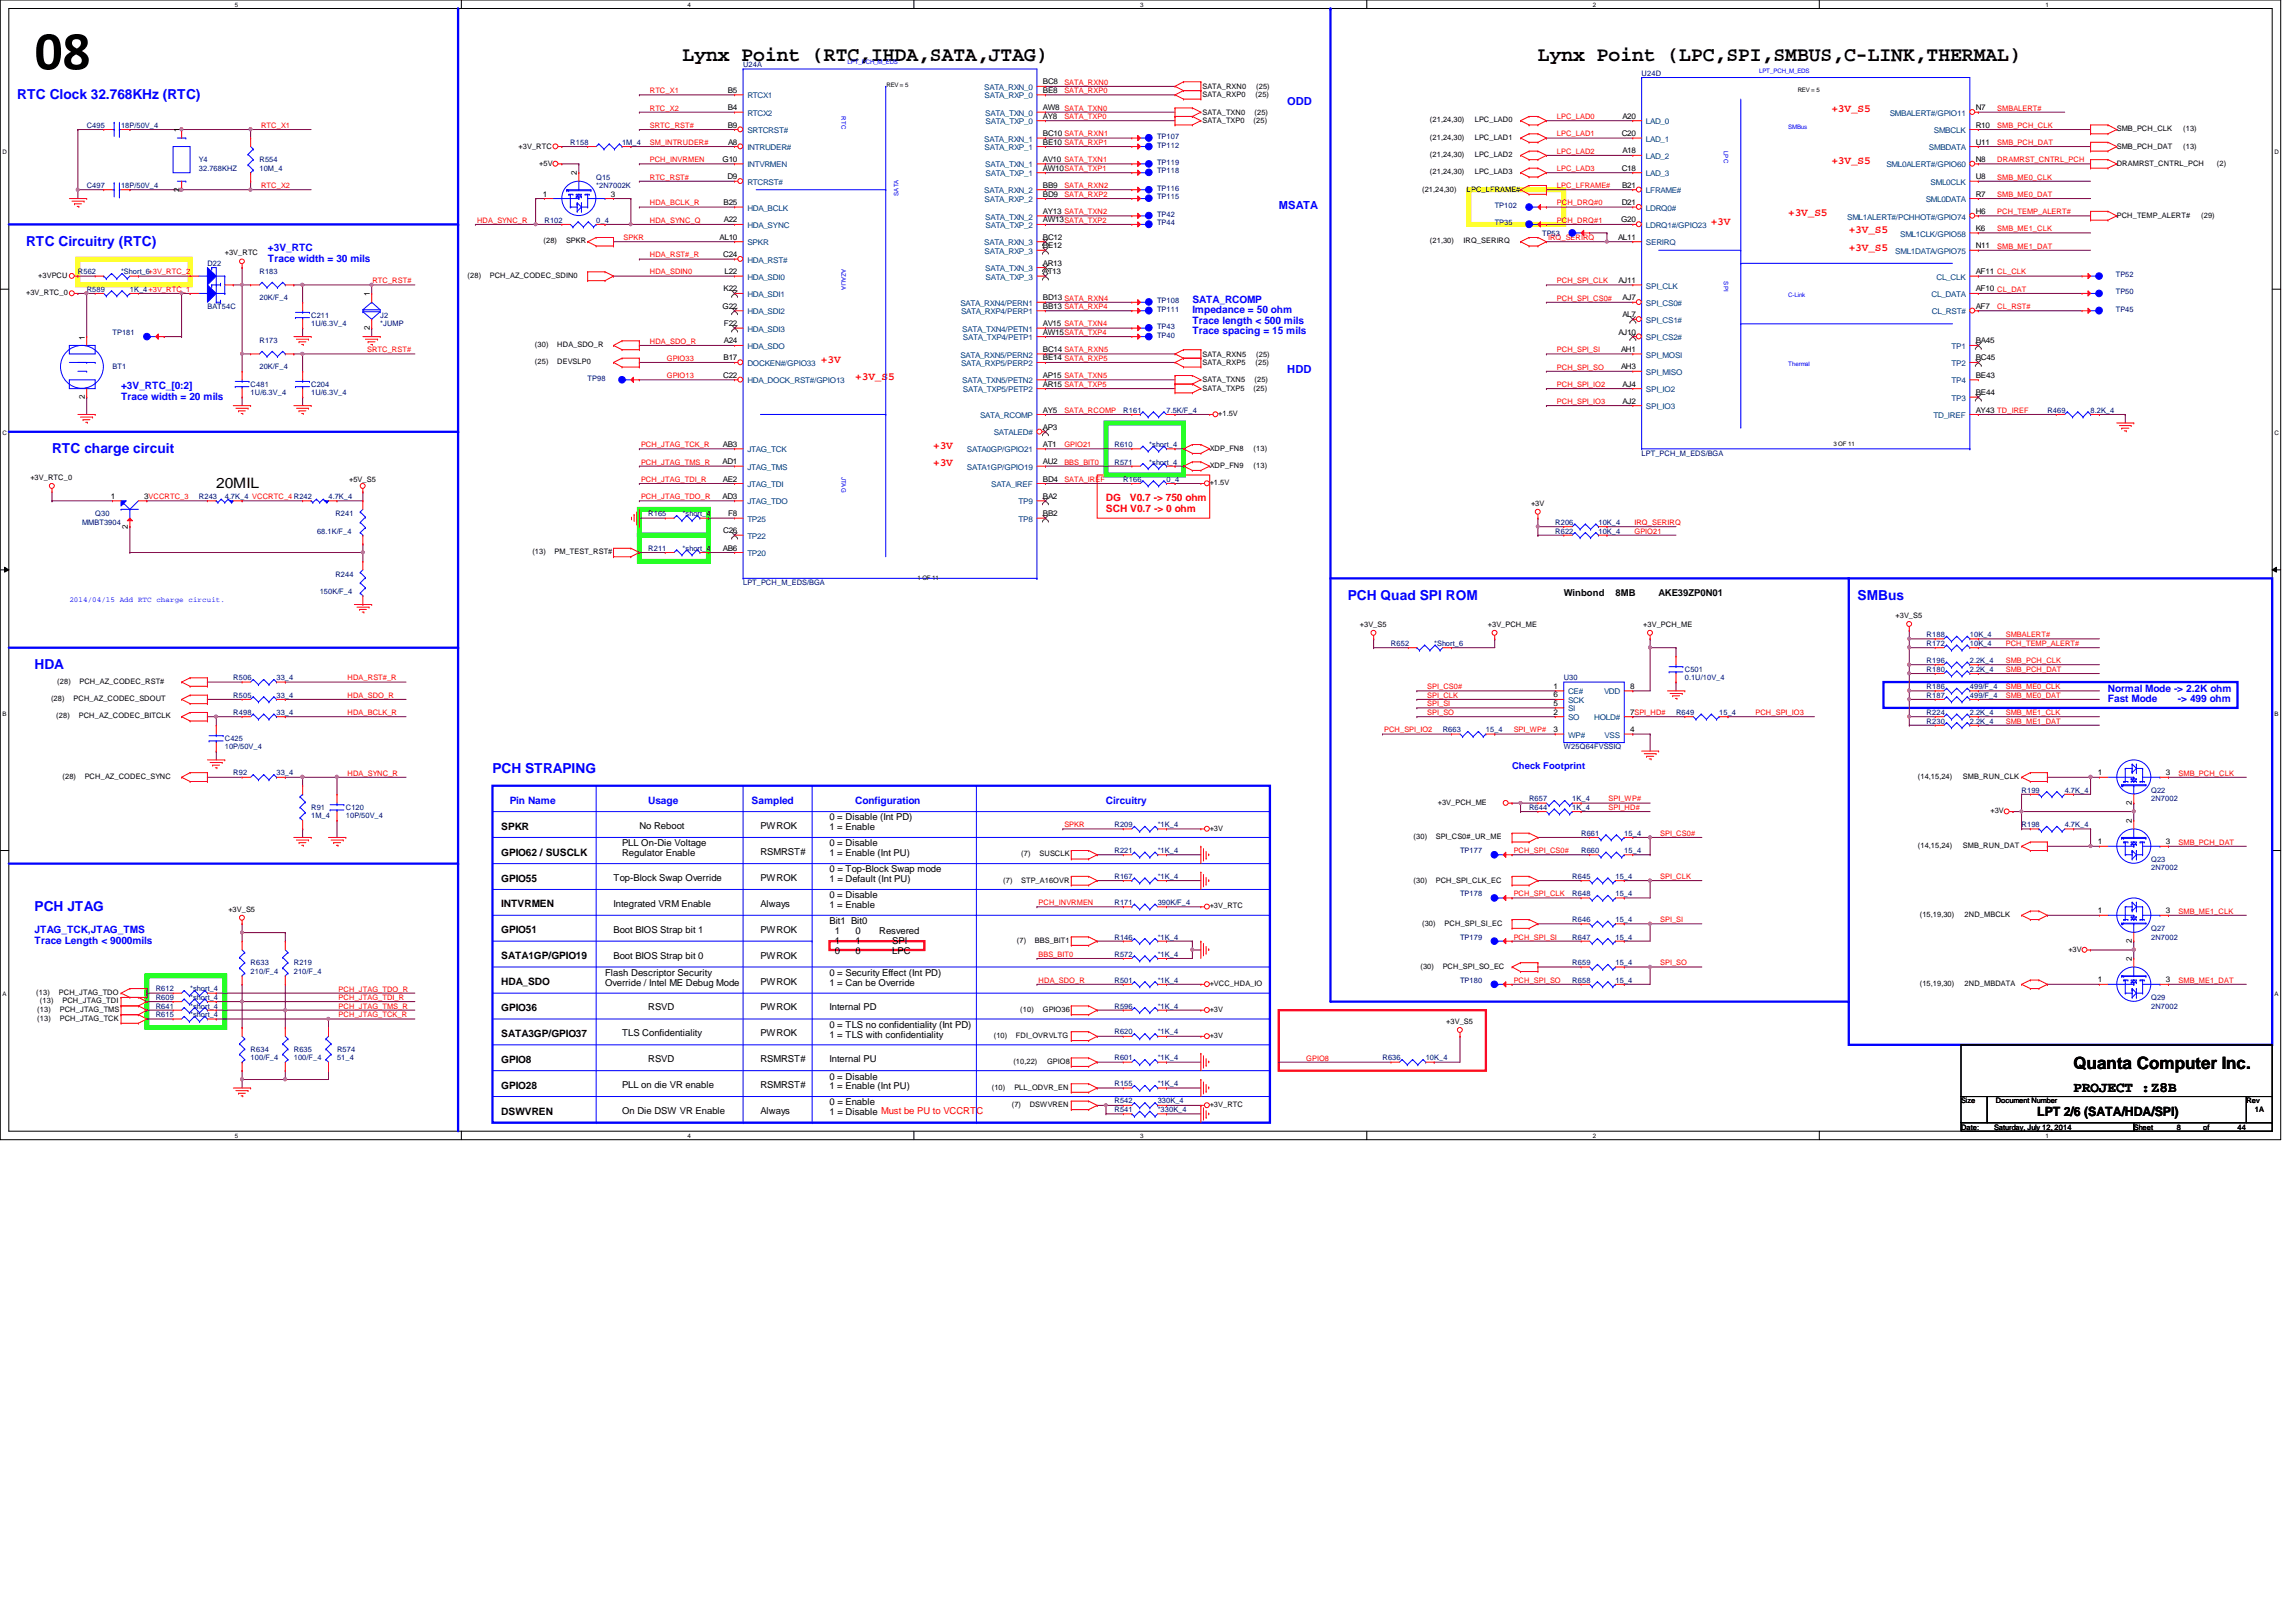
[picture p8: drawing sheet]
<svg xmlns="http://www.w3.org/2000/svg" width="297mm" height="210mm" viewBox="0 0 297 210" stroke-linecap="round" stroke-linejoin="round" font-family="sans-serif">
<defs><g id="words">
<text font-size="7.1" x="4.5" y="9">08</text>
<g font-size="2.7">
<text x="88.3" y="7.8">Lynx Point (RTC,IHDA,SATA,JTAG)</text>
<text x="199" y="7.8">Lynx Point (LPC,SPI,SMBUS,C-LINK,THERMAL)</text>
</g>
<text font-size="2.2" x="268.3" y="138.4">Quanta Computer Inc.</text>
<g font-size="1.9">
<text x="28" y="63.2">20MIL</text>
<text x="268.3" y="141.3">PROJECT :Z8B</text>
</g>
<g font-size="1.8" fill="#00f">
<text x="2.2" y="12.8">RTC Clock 32.768KHz (RTC)</text>
<text x="3.4" y="31.8">RTC Circuitry (RTC)</text>
<text x="6.7" y="58.6">RTC charge circuit</text>
<text x="174.4" y="77.6">PCH Quad SPI ROM</text>
<text x="240.3" y="77.6">SMBus</text>
<text x="4.5" y="86.6">HDA</text>
<text x="63.7" y="100">PCH STRAPING</text>
<text x="4.5" y="117.9">PCH JTAG</text>
</g>
<text font-size="1.7" x="263.6" y="144.4">LPT 2/6 (SATA/HDA/SPI)</text>
<g font-size="1.4" fill="#00f">
<text x="166.5" y="13.6">ODD</text>
<text x="165.4" y="27.1">MSATA</text>
<text x="166.5" y="48.3">HDD</text>
</g>
<g font-size="1.4" fill="#f00">
<text x="236.9" y="14.5">+3V_S5</text>
<text x="236.9" y="21.3">+3V_S5</text>
<text x="221.3" y="29.1">+3V</text>
<text x="231.3" y="27.9">+3V_S5</text>
<text x="239.2" y="30.2">+3V_S5</text>
<text x="239.2" y="32.4">+3V_S5</text>
<text x="106.2" y="46.9">+3V</text>
<text x="110.7" y="49.2">+3V_S5</text>
<text x="120.7" y="58.1">+3V</text>
<text x="120.7" y="60.4">+3V</text>
</g>
<g font-size="1.3" fill="#00f">
<text x="34.7" y="32.5">+3V_RTC</text>
<text x="34.7" y="33.9">Trace width = 30 mils</text>
<text x="154.3" y="39.2">SATA_RCOMP</text>
<text x="154.3" y="40.6">Impedance = 50 ohm</text>
<text x="154.3" y="41.9">Trace length &lt; 500 mils</text>
<text x="154.3" y="43.3">Trace spacing = 15 mils</text>
<text x="15.7" y="50.4">+3V_RTC_[0:2]</text>
<text x="15.7" y="51.7">Trace width = 20 mils</text>
<text x="272.7" y="89.5">Normal Mode -&gt; 2.2K ohm</text>
<text x="272.7" y="90.8">Fast Mode</text>
<text x="281.8" y="90.8">-&gt; 499 ohm</text>
<text x="66" y="104">Pin Name</text>
<text x="83.9" y="104">Usage</text>
<text x="97.2" y="104">Sampled</text>
<text x="110.7" y="104">Configuration</text>
<text x="143.1" y="104">Circuitry</text>
<text x="4.5" y="120.8">JTAG_TCK,JTAG_TMS</text>
<text x="4.5" y="122.1">Trace Length &lt; 9000mils</text>
</g>
<g font-size="1.3" fill="#f00">
<text x="143.1" y="64.9">DG</text>
<text x="146.2" y="64.9">V0.7 -&gt; 750 ohm</text>
<text x="143.1" y="66.3">SCH V0.7 -&gt; 0 ohm</text>
</g>
<g font-size="1.3">
<text x="64.9" y="107.4">SPKR</text>
<text x="64.9" y="110.7">GPIO62 / SUSCLK</text>
<text x="64.9" y="117.4">INTVRMEN</text>
<text x="64.9" y="114.1">GPIO55</text>
<text x="64.9" y="120.8">GPIO51</text>
<text x="64.9" y="124.2">SATA1GP/GPIO19</text>
<text x="64.9" y="130.9">GPIO36</text>
<text x="64.9" y="127.5">HDA_SDO</text>
<text x="64.9" y="134.2">SATA3GP/GPIO37</text>
<text x="64.9" y="137.5">GPIO8</text>
<text x="64.9" y="140.9">GPIO28</text>
<text x="64.9" y="144.3">DSWVREN</text>
</g>
<g font-size="1.2">
<text x="202.3" y="77.1">Winbond</text>
<text x="209" y="77.1">8MB</text>
<text x="214.6" y="77.1">AKE39ZP0N01</text>
<text x="82.7" y="107.3">No Reboot</text>
<text x="98.4" y="107.3">PWROK</text>
<text x="107.3" y="106.2">0 = Disable (Int PD)</text>
<text x="107.3" y="107.4">1 = Enable</text>
<text x="80.5" y="109.5">PLL On-Die Voltage</text>
<text x="80.5" y="110.8">Regulator Enable</text>
<text x="98.4" y="110.7">RSMRST#</text>
<text x="107.3" y="109.5">0 = Disable</text>
<text x="107.3" y="110.8">1 = Enable (Int PU)</text>
<text x="107.3" y="112.9">0 = Top-Block Swap mode</text>
<text x="79.4" y="117.3">Integrated VRM Enable</text>
<text x="79.4" y="114">Top-Block Swap Override</text>
<text x="98.4" y="117.3">Always</text>
<text x="98.4" y="114">PWROK</text>
<text x="107.3" y="119.6">Bit1 Bit0</text>
<text x="107.3" y="116.2">0 = Disable</text>
<text x="107.3" y="117.5">1 = Enable</text>
<text x="107.3" y="114.2">1 = Default (Int PU)</text>
<text x="79.4" y="120.7">Boot BIOS Strap bit 1</text>
<text x="79.4" y="124.1">Boot BIOS Strap bit 0</text>
<text x="98.4" y="120.7">PWROK</text>
<text x="98.4" y="124.1">PWROK</text>
<text x="108" y="120.9">1</text>
<text x="108" y="122.1">1</text>
<text x="108" y="123.4">0</text>
<text x="110.7" y="120.9">0</text>
<text x="110.7" y="122.1">1</text>
<text x="110.7" y="123.4">0</text>
<text x="113.7" y="120.9">Resvered</text>
<text x="115.4" y="122.1">SPI</text>
<text x="115.4" y="123.4">LPC</text>
<text x="78.3" y="126.3">Flash Descriptor Security</text>
<text x="78.3" y="127.6">Override / Intel ME Debug Mode</text>
<text x="83.9" y="130.8">RSVD</text>
<text x="98.4" y="130.8">PWROK</text>
<text x="98.4" y="127.4">PWROK</text>
<text x="107.3" y="130.8">Internal PD</text>
<text x="107.3" y="126.3">0 = Security Effect (Int PD)</text>
<text x="107.3" y="127.6">1 = Can be Override</text>
<text x="80.5" y="134.1">TLS Confidentiality</text>
<text x="83.9" y="137.5">RSVD</text>
<text x="98.4" y="134.1">PWROK</text>
<text x="98.4" y="137.5">RSMRST#</text>
<text x="107.3" y="137.5">Internal PU</text>
<text x="107.3" y="133">0 = TLS no confidentiality (Int PD)</text>
<text x="107.3" y="134.3">1 = TLS with confidentiality</text>
<text x="80.5" y="140.8">PLL on die VR enable</text>
<text x="98.4" y="140.8">RSMRST#</text>
<text x="107.3" y="139.7">0 = Disable</text>
<text x="107.3" y="141">1 = Enable (Int PU)</text>
<text x="107.3" y="143">0 = Enable</text>
<text x="80.5" y="144.2">On Die DSW VR Enable</text>
<text x="98.4" y="144.2">Always</text>
<text x="107.3" y="144.3">1 = Disable Must be PU to VCCRTC</text>
</g>
<text font-size="1.2" fill="#00f" x="195.6" y="99.5">Check Footprint</text>
<g font-size="1" fill="#000080">
<text x="96.1" y="8.7">U24A</text>
<text x="212.4" y="9.8">U24D</text>
<text x="11.2" y="16.5">C495</text>
<text x="15.7" y="16.5">18P/50V_4</text>
<text x="149.7" y="18">TP107</text>
<text x="25.7" y="21">Y4</text>
<text x="25.7" y="22.1">32.768KHZ</text>
<text x="33.6" y="21">R554</text>
<text x="33.6" y="22.1">10M_4</text>
<text x="73.8" y="18.8">R158</text>
<text x="77.1" y="23.2">Q15</text>
<text x="80.5" y="18.8">1M_4</text>
<text x="149.7" y="21.3">TP119</text>
<text x="149.7" y="22.4">TP118</text>
<text x="149.7" y="19.1">TP112</text>
<text x="11.2" y="24.3">C497</text>
<text x="15.7" y="24.3">18P/50V_4</text>
<text x="70.4" y="28.8">R102</text>
<text x="77.1" y="24.3">*2N7002K</text>
<text x="77.1" y="28.8">0_4</text>
<text x="149.7" y="28">TP42</text>
<text x="149.7" y="29.2">TP44</text>
<text x="149.7" y="24.7">TP116</text>
<text x="149.7" y="25.8">TP115</text>
<text x="193.4" y="29.2">TP35</text>
<text x="193.4" y="26.9">TP102</text>
<text x="10.1" y="35.5">R562</text>
<text x="15.7" y="35.5">*Short_6+3V_RTC_2</text>
<text x="26.8" y="34.4">D22</text>
<text x="33.6" y="35.5">R183</text>
<text x="199.5" y="30.5">TP53</text>
<text x="273.7" y="35.9">TP52</text>
<text x="11.2" y="37.8">R589</text>
<text x="16.8" y="37.8">1K_4+3V_RTC_1</text>
<text x="26.8" y="40">BAT54C</text>
<text x="33.6" y="38.9">20K/F_4</text>
<text x="40.3" y="41.1">C211</text>
<text x="49.2" y="41.1">J2</text>
<text x="149.7" y="39.2">TP108</text>
<text x="149.7" y="40.3">TP111</text>
<text x="273.7" y="38.1">TP50</text>
<text x="273.7" y="40.3">TP45</text>
<text x="14.6" y="43.3">TP181</text>
<text x="14.6" y="47.8">BT1</text>
<text x="33.6" y="44.4">R173</text>
<text x="33.6" y="47.8">20K/F_4</text>
<text x="40.3" y="42.2">1U/6.3V_4</text>
<text x="49.2" y="42.2">*JUMP</text>
<text x="149.7" y="42.5">TP43</text>
<text x="149.7" y="43.7">TP40</text>
<text x="32.4" y="50">C481</text>
<text x="32.4" y="51.2">1U/6.3V_4</text>
<text x="40.3" y="50">C204</text>
<text x="40.3" y="51.2">1U/6.3V_4</text>
<text x="76" y="49.3">TP98</text>
<text x="145.3" y="53.4">R161</text>
<text x="150.9" y="53.4">7.5K/F_4</text>
<text x="264.9" y="53.4">R469</text>
<text x="270.5" y="53.4">8.2K_4</text>
<text x="144.2" y="57.9">R610</text>
<text x="148.7" y="57.9">*short_4</text>
<text x="212.4" y="59">LPT_PCH_M_EDS/BGA</text>
<text x="25.7" y="64.6">R243</text>
<text x="29.1" y="64.6">4.7K_4 VCCRTC_4 R242</text>
<text x="42.5" y="64.6">4.7K_4</text>
<text x="144.2" y="60.1">R571</text>
<text x="145.3" y="62.4">R166</text>
<text x="148.7" y="60.1">*short_4</text>
<text x="150.9" y="62.4">0_4</text>
<text x="10.6" y="67.9">MMBT3904</text>
<text x="12.3" y="66.8">Q30</text>
<text x="41" y="69">68.1K/F_4</text>
<text x="43.4" y="66.8">R241</text>
<text x="83.9" y="71.3">R211</text>
<text x="83.9" y="66.8">R165</text>
<text x="88.3" y="71.3">*short_4</text>
<text x="88.3" y="66.8">*short_4</text>
<text x="201.2" y="67.9">R206</text>
<text x="201.2" y="69">R622</text>
<text x="206.8" y="67.9">10K_4</text>
<text x="206.8" y="69">10K_4</text>
<text x="41.4" y="76.9">150K/F_4</text>
<text x="43.4" y="74.6">R244</text>
<text x="96.1" y="75.7">LPT_PCH_M_EDS/BGA</text>
<text x="180" y="83.6">R652</text>
<text x="185.5" y="83.6">*Short_6</text>
<text x="249.3" y="82.5">R188</text>
<text x="249.3" y="83.6">R172</text>
<text x="254.8" y="82.5">10K_4</text>
<text x="254.8" y="83.6">10K_4</text>
<text x="30.2" y="88.1">R506</text>
<text x="35.8" y="88.1">33_4</text>
<text x="202.3" y="88.1">U30</text>
<text x="218" y="86.9">C501</text>
<text x="218" y="88.1">0.1U/10V_4</text>
<text x="249.3" y="86.9">R180</text>
<text x="249.3" y="85.8">R196</text>
<text x="249.3" y="89.2">R186</text>
<text x="254.8" y="86.9">2.2K_4</text>
<text x="254.8" y="85.8">2.2K_4</text>
<text x="254.8" y="89.2">499/F_4</text>
<text x="29.1" y="95.9">C425</text>
<text x="30.2" y="92.5">R498</text>
<text x="30.2" y="90.3">R505</text>
<text x="35.8" y="92.5">33_4</text>
<text x="35.8" y="90.3">33_4</text>
<text x="186.6" y="94.7">R663</text>
<text x="192.2" y="94.7">15_4</text>
<text x="216.8" y="92.5">R649</text>
<text x="222.4" y="92.5">15_4</text>
<text x="249.3" y="90.3">R187</text>
<text x="249.3" y="92.5">R224</text>
<text x="249.3" y="93.6">R230</text>
<text x="254.8" y="90.3">499/F_4</text>
<text x="254.8" y="92.5">2.2K_4</text>
<text x="254.8" y="93.6">2.2K_4</text>
<text x="29.1" y="97">10P/50V_4</text>
<text x="30.2" y="100.3">R92</text>
<text x="35.8" y="100.3">33_4</text>
<text x="202.3" y="97">W25Q64FVSSIQ</text>
<text x="40.3" y="104.8">R91</text>
<text x="40.3" y="105.9">1M_4</text>
<text x="44.7" y="104.8">C120</text>
<text x="44.7" y="105.9">10P/50V_4</text>
<text x="144.2" y="107.1">R209</text>
<text x="149.8" y="107.1">*1K_4</text>
<text x="197.8" y="103.7">R657</text>
<text x="197.8" y="104.8">R644</text>
<text x="203.4" y="103.7">1K_4</text>
<text x="203.4" y="104.8">1K_4</text>
<text x="261.5" y="102.6">R199</text>
<text x="261.5" y="107.1">R198</text>
<text x="267.1" y="102.6">4.7K_4</text>
<text x="267.1" y="107.1">4.7K_4</text>
<text x="278.3" y="102.6">Q22</text>
<text x="278.3" y="103.7">2N7002</text>
<text x="144.2" y="110.4">R221</text>
<text x="144.2" y="113.7">R167</text>
<text x="149.8" y="110.4">*1K_4</text>
<text x="149.8" y="113.7">*1K_4</text>
<text x="188.9" y="110.4">TP177</text>
<text x="203.4" y="113.7">R645</text>
<text x="204.6" y="108.2">R661</text>
<text x="204.6" y="110.4">R660</text>
<text x="209" y="113.7">15_4</text>
<text x="210.1" y="108.2">15_4</text>
<text x="210.1" y="110.4">15_4</text>
<text x="278.3" y="111.5">Q23</text>
<text x="278.3" y="112.6">2N7002</text>
<text x="144.2" y="117.1">R171</text>
<text x="149.8" y="117.1">390K/F_4</text>
<text x="188.9" y="116">TP178</text>
<text x="203.4" y="116">R648</text>
<text x="203.4" y="119.3">R646</text>
<text x="209" y="116">15_4</text>
<text x="209" y="119.3">15_4</text>
<text x="32.4" y="124.9">R633</text>
<text x="38" y="124.9">R219</text>
<text x="144.2" y="121.6">R146</text>
<text x="144.2" y="123.8">R572</text>
<text x="149.8" y="121.6">*1K_4</text>
<text x="149.8" y="123.8">*1K_4</text>
<text x="188.9" y="121.6">TP179</text>
<text x="203.4" y="124.9">R659</text>
<text x="203.4" y="121.6">R647</text>
<text x="209" y="124.9">15_4</text>
<text x="209" y="121.6">15_4</text>
<text x="278.3" y="120.4">Q27</text>
<text x="278.3" y="121.6">2N7002</text>
<text x="20.1" y="130.5">R641</text>
<text x="20.1" y="128.3">R612</text>
<text x="20.1" y="131.6">R615</text>
<text x="20.1" y="129.4">R609</text>
<text x="24.6" y="130.5">*short_4</text>
<text x="24.6" y="128.3">*short_4</text>
<text x="24.6" y="131.6">*short_4</text>
<text x="24.6" y="129.4">*short_4</text>
<text x="32.4" y="126">210/F_4</text>
<text x="38" y="126">210/F_4</text>
<text x="144.2" y="127.2">R501</text>
<text x="144.2" y="130.5">R596</text>
<text x="149.8" y="127.2">*1K_4</text>
<text x="149.8" y="130.5">*1K_4</text>
<text x="188.9" y="127.2">TP180</text>
<text x="203.4" y="127.2">R658</text>
<text x="209" y="127.2">15_4</text>
<text x="278.3" y="129.4">Q29</text>
<text x="278.3" y="130.5">2N7002</text>
<text x="32.4" y="136.1">R634</text>
<text x="32.4" y="137.2">100/F_4</text>
<text x="38" y="136.1">R635</text>
<text x="38" y="137.2">100/F_4</text>
<text x="43.6" y="136.1">R574</text>
<text x="43.6" y="137.2">51_4</text>
<text x="144.2" y="133.9">R620</text>
<text x="144.2" y="137.2">R601</text>
<text x="149.8" y="133.9">*1K_4</text>
<text x="149.8" y="137.2">*1K_4</text>
<text x="178.9" y="137.2">R636</text>
<text x="184.4" y="137.2">10K_4</text>
<text x="144.2" y="143.9">R541</text>
<text x="144.2" y="140.6">R155</text>
<text x="144.2" y="142.8">R542</text>
<text x="149.8" y="143.9">*330K_4</text>
<text x="149.8" y="140.6">*1K_4</text>
<text x="149.8" y="142.8">330K_4</text>
</g>
<g font-size="1" fill="#004080">
<text x="127.3" y="11.6">SATA_RXN_0</text>
<text x="96.7" y="12.7">RTCX1</text>
<text x="96.7" y="17.2">SRTCRST#</text>
<text x="96.7" y="15">RTCX2</text>
<text x="127.4" y="12.7">SATA_RXP_0</text>
<text x="127.5" y="15">SATA_TXN_0</text>
<text x="127.5" y="16.1">SATA_TXP_0</text>
<text x="212.9" y="16.1">LAD_0</text>
<text x="244.5" y="15">SMBALERT#/GPIO11</text>
<text x="250.2" y="17.2">SMBCLK</text>
<text x="96.7" y="23.9">RTCRST#</text>
<text x="96.7" y="19.4">INTRUDER#</text>
<text x="96.7" y="21.7">INTVRMEN</text>
<text x="127.3" y="18.3">SATA_RXN_1</text>
<text x="127.4" y="19.4">SATA_RXP_1</text>
<text x="127.5" y="21.7">SATA_TXN_1</text>
<text x="127.5" y="22.8">SATA_TXP_1</text>
<text x="212.9" y="22.8">LAD_3</text>
<text x="212.9" y="20.6">LAD_2</text>
<text x="212.9" y="18.3">LAD_1</text>
<text x="244" y="21.7">SML0ALERT#/GPIO60</text>
<text x="249.6" y="19.4">SMBDATA</text>
<text x="249.8" y="23.9">SML0CLK</text>
<text x="96.7" y="29.5">HDA_SYNC</text>
<text x="96.7" y="27.3">HDA_BCLK</text>
<text x="127.3" y="25">SATA_RXN_2</text>
<text x="127.4" y="26.2">SATA_RXP_2</text>
<text x="127.5" y="28.4">SATA_TXN_2</text>
<text x="127.5" y="29.5">SATA_TXP_2</text>
<text x="212.9" y="29.5">LDRQ1#/GPIO23</text>
<text x="212.9" y="27.3">LDRQ0#</text>
<text x="212.9" y="25">LFRAME#</text>
<text x="239" y="28.4">SML1ALERT#/PCHHOT#/GPIO74</text>
<text x="249.1" y="26.2">SML0DATA</text>
<text x="96.7" y="34">HDA_RST#</text>
<text x="96.7" y="31.7">SPKR</text>
<text x="127.3" y="31.7">SATA_RXN_3</text>
<text x="127.4" y="32.9">SATA_RXP_3</text>
<text x="127.5" y="35.1">SATA_TXN_3</text>
<text x="212.9" y="31.7">SERIRQ</text>
<text x="245.2" y="32.9">SML1DATA/GPIO75</text>
<text x="245.8" y="30.6">SML1CLK/GPIO58</text>
<text x="96.7" y="40.7">HDA_SDI2</text>
<text x="96.7" y="38.4">HDA_SDI1</text>
<text x="96.7" y="36.2">HDA_SDI0</text>
<text x="124.2" y="39.6">SATA_RXN4/PERN1</text>
<text x="124.3" y="40.7">SATA_RXP4/PERP1</text>
<text x="127.5" y="36.2">SATA_TXP_3</text>
<text x="212.9" y="41.8">SPI_CS1#</text>
<text x="212.9" y="39.6">SPI_CS0#</text>
<text x="212.9" y="37.3">SPI_CLK</text>
<text x="249.9" y="38.4">CL_DATA</text>
<text x="249.9" y="40.7">CL_RST#</text>
<text x="250.5" y="36.2">CL_CLK</text>
<text x="96.7" y="45.2">HDA_SDO</text>
<text x="96.7" y="42.9">HDA_SDI3</text>
<text x="96.7" y="47.4">DOCKEN#/GPIO33</text>
<text x="124.2" y="46.3">SATA_RXN5/PERN2</text>
<text x="124.3" y="47.4">SATA_RXP5/PERP2</text>
<text x="124.5" y="42.9">SATA_TXN4/PETN1</text>
<text x="124.6" y="44">SATA_TXP4/PETP1</text>
<text x="212.9" y="46.3">SPI_MOSI</text>
<text x="212.9" y="44">SPI_CS2#</text>
<text x="252.5" y="47.4">TP2</text>
<text x="252.5" y="45.2">TP1</text>
<text x="96.7" y="49.6">HDA_DOCK_RST#/GPIO13</text>
<text x="124.5" y="49.6">SATA_TXN5/PETN2</text>
<text x="124.6" y="50.8">SATA_TXP5/PETP2</text>
<text x="212.9" y="53">SPI_IO3</text>
<text x="212.9" y="48.5">SPI_MISO</text>
<text x="212.9" y="50.8">SPI_IO2</text>
<text x="252.5" y="49.6">TP4</text>
<text x="252.5" y="51.9">TP3</text>
<text x="96.7" y="58.5">JTAG_TCK</text>
<text x="125.1" y="58.5">SATA0GP/GPIO21</text>
<text x="126.8" y="54.1">SATA_RCOMP</text>
<text x="128.6" y="56.3">SATALED#</text>
<text x="250.1" y="54.1">TD_IREF</text>
<text x="96.7" y="63">JTAG_TDI</text>
<text x="96.7" y="65.3">JTAG_TDO</text>
<text x="96.7" y="60.8">JTAG_TMS</text>
<text x="125.1" y="60.8">SATA1GP/GPIO19</text>
<text x="128.2" y="63">SATA_IREF</text>
<text x="131.8" y="65.3">TP9</text>
<text x="96.7" y="72">TP20</text>
<text x="96.7" y="67.5">TP25</text>
<text x="96.7" y="69.7">TP22</text>
<text x="131.8" y="67.5">TP8</text>
<text x="202.9" y="89.9">CE#</text>
<text x="207.5" y="89.9">VDD</text>
<text x="202.9" y="91">SCK</text>
<text x="202.9" y="92.1">SI</text>
<text x="202.9" y="93.2">SO</text>
<text x="202.9" y="95.5">WP#</text>
<text x="206.2" y="93.2">HOLD#</text>
<text x="207.6" y="95.5">VSS</text>
</g>
<g font-size="1">
<text x="134.9" y="10.9">BC8</text>
<text x="155.6" y="11.5">SATA_RXN0</text>
<text x="162.5" y="11.5">(25)</text>
<text x="23.2" y="17.1" transform="rotate(-90 23.2 17.1)">1</text>
<text x="94.1" y="12">B5</text>
<text x="94.1" y="16.5">B9</text>
<text x="94.1" y="14.3">B4</text>
<text x="134.9" y="17.6">BC10 SATA_RXN1</text>
<text x="134.9" y="15.4">AY8</text>
<text x="134.9" y="14.3">AW8 SATA_TXN0</text>
<text x="134.9" y="12">BE8</text>
<text x="155.6" y="12.6">SATA_RXP0</text>
<text x="155.6" y="14.9">SATA_TXN0</text>
<text x="155.6" y="16">SATA_TXP0</text>
<text x="162.2" y="16">(25)</text>
<text x="162.3" y="14.9">(25)</text>
<text x="162.4" y="12.6">(25)</text>
<text x="185" y="15.8">(21,24,30)</text>
<text x="190.8" y="15.8">LPC_LAD0</text>
<text x="209.8" y="17.6">C20</text>
<text x="209.9" y="15.4">A20</text>
<text x="255.6" y="16.5">R10</text>
<text x="255.6" y="14.3">N7</text>
<text x="273.9" y="17">SMB_PCH_CLK</text>
<text x="282.4" y="17">(13)</text>
<text x="67.1" y="19.2">+3V_RTC</text>
<text x="69.8" y="21.4">+5V</text>
<text x="74.6" y="22.7" transform="rotate(-90 74.6 22.7)">2</text>
<text x="93.5" y="21">G10</text>
<text x="94.1" y="23.2">D9</text>
<text x="94.2" y="18.7">A8</text>
<text x="134.9" y="18.7">BE10 SATA_RXP1</text>
<text x="134.9" y="22.1">AW10SATA_TXP1</text>
<text x="134.9" y="21">AV10 SATA_TXN1</text>
<text x="185" y="18.1">(21,24,30)</text>
<text x="185" y="22.6">(21,24,30)</text>
<text x="185" y="20.3">(21,24,30)</text>
<text x="190.8" y="18.1">LPC_LAD1</text>
<text x="190.8" y="22.6">LPC_LAD3</text>
<text x="190.8" y="20.3">LPC_LAD2</text>
<text x="209.8" y="22.1">C18</text>
<text x="209.9" y="19.9">A18</text>
<text x="255.6" y="23.2">U8</text>
<text x="255.6" y="21">N8</text>
<text x="255.6" y="18.7">U11</text>
<text x="273.9" y="19.2">SMB_PCH_DAT</text>
<text x="273.9" y="21.4">DRAMRST_CNTRL_PCH</text>
<text x="282.4" y="19.2">(13)</text>
<text x="286.8" y="21.4">(2)</text>
<text x="23.2" y="24.8" transform="rotate(-90 23.2 24.8)">2</text>
<text x="70.2" y="25.4">1</text>
<text x="79" y="25.4">3</text>
<text x="93.6" y="26.5">B25</text>
<text x="93.6" y="28.8">A22</text>
<text x="134.9" y="28.8">AW13SATA_TXP2</text>
<text x="134.9" y="27.7">AY13 SATA_TXN2</text>
<text x="134.9" y="24.3">BB9</text>
<text x="134.9" y="25.4">BD9</text>
<text x="184" y="24.8">(21,24,30)</text>
<text x="189.8" y="24.8">LPC_LFRAME#</text>
<text x="209.7" y="28.8">G20</text>
<text x="209.8" y="26.5">D21</text>
<text x="209.8" y="24.3">B21</text>
<text x="255.6" y="27.7">H6</text>
<text x="255.6" y="29.9">K6</text>
<text x="255.6" y="25.4">R7</text>
<text x="273.9" y="28.2">PCH_TEMP_ALERT#</text>
<text x="284.8" y="28.2">(29)</text>
<text x="4.9" y="36">+3VPCU</text>
<text x="29.1" y="33.1">+3V_RTC</text>
<text x="60.5" y="36">(28)</text>
<text x="63.4" y="36">PCH_AZ_CODEC_SDIN0</text>
<text x="70.3" y="31.5">(28)</text>
<text x="73.2" y="31.5">SPKR</text>
<text x="93.1" y="31">AL10</text>
<text x="93.6" y="33.3">C24</text>
<text x="93.7" y="35.5">L22</text>
<text x="134.9" y="35.5">AT13</text>
<text x="134.9" y="32.1">BE12</text>
<text x="134.9" y="34.4">AR13</text>
<text x="134.9" y="31">BC12</text>
<text x="185" y="31.5">(21,30)</text>
<text x="189.4" y="31.5">IRQ_SERIRQ</text>
<text x="209.3" y="31">AL11</text>
<text x="255.6" y="35.5">AF11 CL_CLK</text>
<text x="255.6" y="32.1">N11</text>
<text x="3.4" y="38.2">+3V_RTC_0</text>
<text x="47.8" y="38.4" transform="rotate(-90 47.8 38.4)">1</text>
<text x="93.5" y="40">G22</text>
<text x="93.6" y="37.7">K22</text>
<text x="134.9" y="40">BB13 SATA_RXP4</text>
<text x="134.9" y="38.9">BD13 SATA_RXN4</text>
<text x="209.4" y="36.6">AJ11</text>
<text x="209.9" y="41.1">AL7</text>
<text x="209.9" y="38.9">AJ7</text>
<text x="255.6" y="37.7">AF10 CL_DAT</text>
<text x="255.6" y="40">AF7</text>
<text x="11" y="43.9" transform="rotate(-90 11 43.9)">1</text>
<text x="47.8" y="42.7" transform="rotate(-90 47.8 42.7)">2</text>
<text x="69.2" y="44.9">(30)</text>
<text x="69.2" y="47.2">(25)</text>
<text x="72.1" y="44.9">HDA_SDO_R</text>
<text x="72.1" y="47.2">DEVSLP0</text>
<text x="93.6" y="46.7">B17</text>
<text x="93.6" y="44.4">A24</text>
<text x="93.6" y="42.2">F22</text>
<text x="134.9" y="46.7">BE14 SATA_RXP5</text>
<text x="134.9" y="45.6">BC14 SATA_RXN5</text>
<text x="134.9" y="43.3">AW15SATA_TXP4</text>
<text x="134.9" y="42.2">AV15 SATA_TXN4</text>
<text x="155.6" y="46.1">SATA_RXN5</text>
<text x="155.6" y="47.2">SATA_RXP5</text>
<text x="162.4" y="47.2">(25)</text>
<text x="162.5" y="46.1">(25)</text>
<text x="209.4" y="43.3">AJ10</text>
<text x="209.7" y="47.8">AH3</text>
<text x="209.7" y="45.6">AH1</text>
<text x="255.6" y="46.7">BC45</text>
<text x="255.6" y="44.4">BA45</text>
<text x="11" y="51.6" transform="rotate(-90 11 51.6)">2</text>
<text x="93.6" y="48.9">C22</text>
<text x="134.9" y="53.4">AY5</text>
<text x="134.9" y="50">AR15 SATA_TXP5</text>
<text x="134.9" y="48.9">AP15 SATA_TXN5</text>
<text x="155.6" y="49.5">SATA_TXN5</text>
<text x="155.6" y="50.6">SATA_TXP5</text>
<text x="157.6" y="53.8">+1.5V</text>
<text x="162.2" y="50.6">(25)</text>
<text x="162.3" y="49.5">(25)</text>
<text x="209.9" y="52.2">AJ2</text>
<text x="209.9" y="50">AJ4</text>
<text x="255.6" y="53.4">AY43 TD_IREF</text>
<text x="255.6" y="48.9">BE43</text>
<text x="255.6" y="51.1">BE44</text>
<text x="93.5" y="57.8">AB3</text>
<text x="134.9" y="57.8">AT1</text>
<text x="134.9" y="55.6">AP3</text>
<text x="156.5" y="58.3">XDP_FN8</text>
<text x="162.2" y="58.3">(13)</text>
<text x="3.9" y="62.1">+3V_RTC_0</text>
<text x="14.3" y="64.6">1</text>
<text x="18.7" y="64.6">3VCCRTC_3</text>
<text x="45.2" y="62.4">+5V_S5</text>
<text x="93.5" y="64.6">AD3</text>
<text x="93.5" y="60.1">AD1</text>
<text x="93.5" y="62.3">AE2</text>
<text x="134.9" y="64.6">BA2</text>
<text x="134.9" y="62.3">BD4</text>
<text x="134.9" y="60.1">AU2</text>
<text x="156.5" y="60.5">XDP_FN9</text>
<text x="156.5" y="62.8">+1.5V</text>
<text x="162.2" y="60.5">(13)</text>
<text x="198.1" y="65.5">+3V</text>
<text x="16.5" y="68.4" transform="rotate(-90 16.5 68.4)">2</text>
<text x="68.9" y="71.7">(13)</text>
<text x="71.8" y="71.7">PM_TEST_RST#</text>
<text x="93.5" y="71.2">AB6</text>
<text x="93.6" y="69">C26</text>
<text x="94.2" y="66.8">F8</text>
<text x="134.9" y="66.8">BB2</text>
<text x="175.9" y="81.1">+3V_S5</text>
<text x="192.5" y="81.1">+3V_PCH_ME</text>
<text x="212.6" y="81.1">+3V_PCH_ME</text>
<text x="245.2" y="80">+3V_S5</text>
<text x="7.4" y="88.5">(28)</text>
<text x="10.3" y="88.5">PCH_AZ_CODEC_RST#</text>
<text x="201" y="89.2">1</text>
<text x="210.9" y="89.2">8</text>
<text x="6.6" y="90.7">(28)</text>
<text x="7.3" y="93">(28)</text>
<text x="9.5" y="90.7">PCH_AZ_CODEC_SDOUT</text>
<text x="10.2" y="93">PCH_AZ_CODEC_BITCLK</text>
<text x="201" y="90.3">6</text>
<text x="201" y="91.4">5</text>
<text x="201" y="92.5">2</text>
<text x="201" y="94.7">3</text>
<text x="210.9" y="94.7">4</text>
<text x="210.9" y="92.5">7SPI_HD#</text>
<text x="8.1" y="100.8">(28)</text>
<text x="11" y="100.8">PCH_AZ_CODEC_SYNC</text>
<text x="248.1" y="100.8">(14,15,24)</text>
<text x="254" y="100.8">SMB_RUN_CLK</text>
<text x="271.4" y="100.3">1</text>
<text x="280.2" y="100.3">3</text>
<text x="156.5" y="107.5">+3V</text>
<text x="186" y="104.1">+3V_PCH_ME</text>
<text x="257.5" y="105.2">+3V</text>
<text x="275.8" y="106.5" transform="rotate(-90 275.8 106.5)">2</text>
<text x="275.8" y="104.1" transform="rotate(-90 275.8 104.1)">2</text>
<text x="132.1" y="110.8">(7)</text>
<text x="134.5" y="110.8">SUSCLK</text>
<text x="182.9" y="108.6">(30)</text>
<text x="185.8" y="108.6">SPI_CS0#_UR_ME</text>
<text x="248.1" y="109.7">(14,15,24)</text>
<text x="254" y="109.7">SMB_RUN_DAT</text>
<text x="271.4" y="109.3">1</text>
<text x="280.2" y="109.3">3</text>
<text x="29.5" y="118">+3V_S5</text>
<text x="129.8" y="114.2">(7)</text>
<text x="132.1" y="114.2">STP_A16OVR</text>
<text x="156.5" y="117.6">+3V_RTC</text>
<text x="182.9" y="114.2">(30)</text>
<text x="184" y="119.8">(30)</text>
<text x="185.8" y="114.2">PCH_SPI_CLK_EC</text>
<text x="186.9" y="119.8">PCH_SPI_SI_EC</text>
<text x="248.4" y="118.7">(15,19,30)</text>
<text x="254.2" y="118.7">2ND_MBCLK</text>
<text x="271.4" y="118.2">1</text>
<text x="280.2" y="118.2">3</text>
<text x="131.6" y="122">(7)</text>
<text x="133.9" y="122">BBS_BIT1</text>
<text x="183.8" y="125.4">(30)</text>
<text x="186.6" y="125.4">PCH_SPI_SO_EC</text>
<text x="267.6" y="123.1">+3V</text>
<text x="275.8" y="124.4" transform="rotate(-90 275.8 124.4)">2</text>
<text x="275.8" y="122" transform="rotate(-90 275.8 122)">2</text>
<text x="4.7" y="128.7">(13)</text>
<text x="4.8" y="131">(13)</text>
<text x="5.2" y="129.8">(13)</text>
<text x="7.6" y="128.7">PCH_JTAG_TDO</text>
<text x="7.7" y="131">PCH_JTAG_TMS</text>
<text x="8.1" y="129.8">PCH_JTAG_TDI</text>
<text x="132" y="131">(10)</text>
<text x="134.9" y="131">GPIO36</text>
<text x="156.5" y="131">+3V</text>
<text x="156.5" y="127.6">+VCC_HDA_IO</text>
<text x="248.4" y="127.6">(15,19,30)</text>
<text x="254.2" y="127.6">2ND_MBDATA</text>
<text x="271.4" y="127.1">1</text>
<text x="280.2" y="127.1">3</text>
<text x="4.8" y="132.1">(13)</text>
<text x="7.7" y="132.1">PCH_JTAG_TCK</text>
<text x="128.6" y="134.3">(10)</text>
<text x="131.1" y="137.7">(10,22)</text>
<text x="131.4" y="134.3">FDI_OVRVLTG</text>
<text x="135.5" y="137.7">GPIO8</text>
<text x="156.5" y="134.3">+3V</text>
<text x="187.1" y="132.5">+3V_S5</text>
<text x="128.3" y="141">(10)</text>
<text x="130.9" y="143.3">(7)</text>
<text x="131.2" y="141">PLL_ODVR_EN</text>
<text x="133.2" y="143.3">DSWVREN</text>
<text x="156.5" y="143.3">+3V_RTC</text>
<text x="253.7" y="142.8">Size</text>
<text x="258.2" y="142.8">Document Number</text>
<text x="290.6" y="142.8">Rev</text>
<text x="291.7" y="143.9">1A</text>
<text x="253.7" y="146.2">Date:</text>
<text x="258" y="146.2">Saturday, July 12, 2014</text>
<text x="276.1" y="146.2">Sheet</text>
<text x="281.6" y="146.2">8</text>
<text x="285" y="146.2">of</text>
<text x="289.5" y="146.2">44</text>
</g>
<g font-size="1" fill="#f00">
<text x="137.7" y="11">SATA_RXN0</text>
<text x="33.8" y="16.6">RTC_X1</text>
<text x="84.1" y="16.6">SRTC_RST#</text>
<text x="84.1" y="12.1">RTC_X1</text>
<text x="84.1" y="14.3">RTC_X2</text>
<text x="137.7" y="15.4">SATA_TXP0</text>
<text x="137.7" y="12.1">SATA_RXP0</text>
<text x="201.4" y="15.4">LPC_LAD0</text>
<text x="201.4" y="17.7">LPC_LAD1</text>
<text x="258.4" y="16.6">SMB_PCH_CLK</text>
<text x="258.4" y="14.3">SMBALERT#</text>
<text x="84.1" y="18.8">SM_INTRUDER#</text>
<text x="84.1" y="23.2">RTC_RST#</text>
<text x="84.1" y="21">PCH_INVRMEN</text>
<text x="201.4" y="19.9">LPC_LAD2</text>
<text x="201.4" y="22.1">LPC_LAD3</text>
<text x="258.4" y="23.2">SMB_ME0_CLK</text>
<text x="258.4" y="21">DRAMRST_CNTRL_PCH</text>
<text x="258.4" y="18.8">SMB_PCH_DAT</text>
<text x="33.8" y="24.3">RTC_X2</text>
<text x="61.7" y="28.8">HDA_SYNC_R</text>
<text x="84.1" y="28.8">HDA_SYNC_Q</text>
<text x="84.1" y="26.6">HDA_BCLK_R</text>
<text x="137.7" y="24.3">SATA_RXN2</text>
<text x="137.7" y="25.5">SATA_RXP2</text>
<text x="201.4" y="24.3">LPC_LFRAME#</text>
<text x="201.4" y="28.8">PCH_DRQ#1</text>
<text x="201.4" y="26.6">PCH_DRQ#0</text>
<text x="258.4" y="29.9">SMB_ME1_CLK</text>
<text x="258.4" y="27.7">PCH_TEMP_ALERT#</text>
<text x="258.4" y="25.5">SMB_ME0_DAT</text>
<text x="80.7" y="31.1">SPKR</text>
<text x="84.1" y="35.5">HDA_SDIN0</text>
<text x="84.1" y="33.3">HDA_RST#_R</text>
<text x="200.3" y="31.1">IRQ_SERIRQ</text>
<text x="258.4" y="32.2">SMB_ME1_DAT</text>
<text x="48.2" y="36.7">RTC_RST#</text>
<text x="201.4" y="38.9">PCH_SPI_CS0#</text>
<text x="201.4" y="36.7">PCH_SPI_CLK</text>
<text x="258.4" y="40">CL_RST#</text>
<text x="47.5" y="45.6">SRTC_RST#</text>
<text x="84.1" y="44.5">HDA_SDO_R</text>
<text x="86.3" y="46.7">GPIO33</text>
<text x="201.4" y="45.6">PCH_SPI_SI</text>
<text x="201.4" y="47.8">PCH_SPI_SO</text>
<text x="86.3" y="48.9">GPIO13</text>
<text x="137.7" y="53.4">SATA_RCOMP</text>
<text x="201.4" y="50.1">PCH_SPI_IO2</text>
<text x="201.4" y="52.3">PCH_SPI_IO3</text>
<text x="82.9" y="57.9">PCH_JTAG_TCK_R</text>
<text x="137.7" y="57.9">GPIO21</text>
<text x="82.9" y="64.6">PCH_JTAG_TDO_R</text>
<text x="82.9" y="60.1">PCH_JTAG_TMS_R</text>
<text x="82.9" y="62.4">PCH_JTAG_TDI_R</text>
<text x="137.7" y="62.4">SATA_IREF</text>
<text x="137.7" y="60.1">BBS_BIT0</text>
<text x="211.5" y="67.9">IRQ_SERIRQ</text>
<text x="211.5" y="69">GPIO21</text>
<text x="259.5" y="83.6">PCH_TEMP_ALERT#</text>
<text x="259.5" y="82.5">SMBALERT#</text>
<text x="45" y="88.1">HDA_RST#_R</text>
<text x="184.7" y="89.2">SPI_CS0#</text>
<text x="259.5" y="87">SMB_PCH_DAT</text>
<text x="259.5" y="85.8">SMB_PCH_CLK</text>
<text x="259.5" y="89.2">SMB_ME0_CLK</text>
<text x="45" y="90.3">HDA_SDO_R</text>
<text x="45" y="92.5">HDA_BCLK_R</text>
<text x="179.1" y="94.8">PCH_SPI_IO2</text>
<text x="184.7" y="91.4">SPI_SI</text>
<text x="184.7" y="92.5">SPI_SO</text>
<text x="184.7" y="90.3">SPI_CLK</text>
<text x="195.8" y="94.8">SPI_WP#</text>
<text x="227.1" y="92.5">PCH_SPI_IO3</text>
<text x="259.5" y="93.6">SMB_ME1_DAT</text>
<text x="259.5" y="92.5">SMB_ME1_CLK</text>
<text x="259.5" y="90.3">SMB_ME0_DAT</text>
<text x="45" y="100.4">HDA_SYNC_R</text>
<text x="281.9" y="100.4">SMB_PCH_CLK</text>
<text x="137.7" y="107.1">SPKR</text>
<text x="208.1" y="103.7">SPI_WP#</text>
<text x="208.1" y="104.8">SPI_HD#</text>
<text x="195.8" y="110.4">PCH_SPI_CS0#</text>
<text x="214.8" y="108.2">SPI_CS0#</text>
<text x="214.8" y="113.7">SPI_CLK</text>
<text x="281.9" y="109.3">SMB_PCH_DAT</text>
<text x="134.4" y="117.1">PCH_INVRMEN</text>
<text x="195.8" y="116">PCH_SPI_CLK</text>
<text x="214.8" y="119.3">SPI_SI</text>
<text x="281.9" y="118.2">SMB_ME1_CLK</text>
<text x="134.4" y="123.8">BBS_BIT0</text>
<text x="195.8" y="121.6">PCH_SPI_SI</text>
<text x="214.8" y="124.9">SPI_SO</text>
<text x="43.8" y="130.5">PCH_JTAG_TMS_R</text>
<text x="43.8" y="128.3">PCH_JTAG_TDO_R</text>
<text x="43.8" y="131.7">PCH_JTAG_TCK_R</text>
<text x="43.8" y="129.4">PCH_JTAG_TDI_R</text>
<text x="134.4" y="127.2">HDA_SDO_R</text>
<text x="195.8" y="127.2">PCH_SPI_SO</text>
<text x="281.9" y="127.2">SMB_ME1_DAT</text>
<text x="169" y="137.2">GPIO8</text>
</g>
<text font-size="1" fill="#00f" x="9" y="77.9">2014/04/15 Add RTC charge circuit.</text>
<g font-size=".8">
<text x="30.4" y=".8">5</text>
<text x="88.9" y=".8">4</text>
<text x="147.5" y=".8">3</text>
<text x="206.1" y=".8">2</text>
<text x="264.6" y=".8">1</text>
<text x="114.7" y="11.3">REV = 5</text>
<text x="232.6" y="11.9">REV = 5</text>
<text x=".3" y="20">D</text>
<text x="294.3" y="20">D</text>
<text x=".3" y="56.3">C</text>
<text x="237.2" y="57.7">3 OF 11</text>
<text x="294.3" y="56.3">C</text>
<text x="118.7" y="75">1 OF 11</text>
<text x=".3" y="92.6">B</text>
<text x="294.3" y="92.6">B</text>
<text x=".3" y="128.9">A</text>
<text x="294.3" y="128.9">A</text>
<text x="30.4" y="147.2">5</text>
<text x="88.9" y="147.2">4</text>
<text x="147.5" y="147.2">3</text>
<text x="206.1" y="147.2">2</text>
<text x="264.6" y="147.2">1</text>
</g>
<g font-size=".8" fill="#00f">
<text x="109.6" y="8.3">LPT_PCH_M_EDS</text>
<text x="227.6" y="9.4">LPT_PCH_M_EDS</text>
<text x="108.9" y="15.1" transform="rotate(90 108.9 15.1)">RTC</text>
<text x="231.3" y="16.7">SMBus</text>
<text x="223" y="19.6" transform="rotate(90 223 19.6)">LPC</text>
<text x="116.2" y="25.4" transform="rotate(-90 116.2 25.4)">SATA</text>
<text x="108.9" y="34.8" transform="rotate(90 108.9 34.8)">AZALIA</text>
<text x="223" y="36.4" transform="rotate(90 223 36.4)">SPI</text>
<text x="231.3" y="38.5">C-Link</text>
<text x="231.3" y="47.4">Thermal</text>
<text x="108.9" y="61.7" transform="rotate(90 108.9 61.7)">JTAG</text>
</g>
</g></defs>
<path d="M0 0h295.1v147.5h-295.1zM1.1 1.1h292.9v145.3h-292.9z" fill="none" stroke="#000" stroke-width=".13"/>
<g fill="#fff">
<path d="M30.4 .1h.4v.9h-.4z"/>
<path d="M30.4 146.5h.4v.9h-.4z"/>
</g>
<path d="M59.7 0v1.1M59.7 146.4v1.1" fill="none" stroke="#000" stroke-width=".13"/>
<g fill="#fff">
<path d="M88.9 .1h.5v.9h-.5z"/>
<path d="M88.9 146.5h.5v.9h-.5z"/>
</g>
<path d="M118.2 0v1.1M118.2 146.4v1.1" fill="none" stroke="#000" stroke-width=".13"/>
<g fill="#fff">
<path d="M147.5 .1h.4v.9h-.4z"/>
<path d="M147.5 146.5h.4v.9h-.4z"/>
</g>
<path d="M176.8 0v1.1M176.8 146.4v1.1" fill="none" stroke="#000" stroke-width=".13"/>
<g fill="#fff">
<path d="M206.1 .1h.4v.9h-.4z"/>
<path d="M206.1 146.5h.4v.9h-.4z"/>
</g>
<path d="M235.4 0v1.1M235.4 146.4v1.1" fill="none" stroke="#000" stroke-width=".13"/>
<g fill="#fff">
<path d="M264.6 .1h.4v.9h-.4z"/>
<path d="M264.6 146.5h.4v.9h-.4z"/>
<path d="M.3 19.3h.6v.9h-.6z"/>
<path d="M294.3 19.3h.5v.9h-.5z"/>
<path d="M.3 55.6h.6v.9h-.6z"/>
<path d="M294.3 55.6h.5v.9h-.5z"/>
</g>
<path d="M0 37.4h1.1M294 37.4h1.1" fill="none" stroke="#000" stroke-width=".13"/>
<g fill="#fff">
<path d="M.3 91.9h.5v.9h-.5z"/>
<path d="M294.3 91.9h.5v.9h-.5z"/>
</g>
<path d="M0 73.7h1.1M.6 73.4l.5 .3-.5 .3zM294 73.7l.5-.3v.6zM294 73.7h1.1" fill="none" stroke="#000" stroke-width=".13"/>
<path d="M.6 73.4l.5 .3-.5 .3zM294 73.7l.5-.3v.6z" fill="#000"/>
<g fill="#fff">
<path d="M.3 128.2h.5v.9h-.5z"/>
<path d="M294.3 128.2h.4v.9h-.4z"/>
</g>
<path d="M0 110.1h1.1M294 110.1h1.1" fill="none" stroke="#000" stroke-width=".13"/>
<g fill="none" stroke="#00f" stroke-width=".13">
<path d="M63.7 108.4h100.6M63.7 111.8h100.6M63.7 115.1h100.6M63.7 118.4h100.6M63.7 105h100.6M77.1 101.7v43.6M96.1 101.7v43.6M105.1 101.7v43.6M126.3 101.7v43.6M164.3 108.4h.1M164.3 111.8h.1M164.3 115.1h.1"/>
<path d="M164.3 118.4h.1M164.3 105h.1M63.7 138.6h100.6M63.7 125.1h100.6M63.7 128.5h100.6M63.7 131.9h100.6M63.7 135.2h100.6M63.7 121.8h41.4M105.1 121.8h.1M164.3 138.6h.1M164.3 125.1h.1M164.3 128.5h.1"/>
<path d="M164.3 131.9h.1M164.3 135.2h.1M63.7 141.9h100.6M77.1 145.3h.1M96.1 145.3h.1M105.1 145.3h.1M126.3 145.3h.1M164.3 141.9h.1"/>
</g>
<g fill="none" stroke="#00f" stroke-width=".3">
<path d="M59.3 1.1h.1M59.3 1.1v145.3M172.1 1.1h.1M172.1 1.1v128.5h67.1M1.1 29h58.2M59.3 29h.1M1.1 55.9h58.2M59.3 55.9h.1M172.1 74.8h67.1M239.2 74.8h54.8v60.4h-54.8zM239.2 74.8h.1M1.1 83.8h58.2"/>
<path d="M59.3 83.8h.1M243.7 88.3h45.8v3.3h-45.8zM1.1 111.8h58.2M59.3 111.8h.1M63.7 101.7h100.6v43.6h-100.6zM239.2 129.6h.1"/>
</g>
<path d="M107.3 121.8h12.3v1.1h-12.3zM165.4 130.7h26.8v7.9h-26.8z" fill="none" stroke="#f00" stroke-width=".3"/>
<path d="M141.9 61.5h14.6v5.6h-14.6z" fill="none" stroke="#f00" stroke-width=".13"/>
<path d="M143.1 54.7h10v6.8h-10zM82.7 69.3h8.9v3.3h-8.9zM82.7 65.9h8.9v3.4h-8.9zM19 126.3h10.1v6.7h-10.1z" fill="none" stroke="#0f0" stroke-width=".63"/>
<path d="M10.1 33.5h14.5v3.4h-14.5zM190 24.6h12.3v4.4h-12.3z" fill="none" stroke="#ff0" stroke-width=".63"/>
<g fill="none" stroke="#800040" stroke-width=".13">
<path d="M72.7 19h.1M72.7 19h3.3M81.6 19h.1M81.6 19h13.4M82.7 16.8h.1M82.7 12.3h.1M82.7 14.5h.1M82.7 16.8h12.3M82.7 12.3h12.3M82.7 14.5h12.3M10.1 24.6h.1M10.1 24.6h3.3"/>
<path d="M10.1 24.6v1.1M16.8 24.6h.1M16.8 24.6h6.7M30.2 36.9h.1M30.2 36.9h1.1M72.7 21.2h.1M72.7 21.2h2.2M74.9 21.2h.1M74.9 21.2v1.2M82.7 23.5h.1M82.7 21.2h.1M82.7 23.5h12.3"/>
<path d="M82.7 21.2h12.3M200.1 24.6h.1M200.1 24.6h11.1M141.9 140.8h.1M141.9 140.8h3.4"/>
</g>
<path d="M23.3 24.4h.3v.3l-.2 .1-.1-.1z" fill-rule="evenodd" fill="#f0f"/>
<path d="M23.3 24.4h.3v.3l-.2 .1-.1-.1z" fill="none" stroke="#f0f" stroke-width=".13"/>
<path d="M23.5 23.5h.1M23.5 23.5v1.1M32.4 24.6h.1M32.4 24.6h7.9" fill="none" stroke="#800040" stroke-width=".13"/>
<path d="M32.3 24.4h.2v.3l-.1 .1-.1-.1z" fill-rule="evenodd" fill="#f0f"/>
<path d="M32.3 24.4h.2v.3l-.1 .1-.1-.1z" fill="none" stroke="#f0f" stroke-width=".13"/>
<path d="M32.4 16.8h.1M32.4 16.8h7.9" fill="none" stroke="#800040" stroke-width=".13"/>
<path d="M32.3 16.6h.2v.3h-.1h-.1z" fill-rule="evenodd" fill="#f0f"/>
<path d="M32.3 16.6h.2v.3h-.1h-.1z" fill="none" stroke="#f0f" stroke-width=".13"/>
<path d="M10.1 16.8h.1M10.1 16.8h3.3M16.8 16.8h.1M16.8 16.8h15.6M23.5 16.8h.1M23.5 16.8v1.1M32.4 16.8h.1M32.4 16.8v1.1" fill="none" stroke="#800040" stroke-width=".13"/>
<path d="M23.3 16.6h.3v.3h-.2h-.1z" fill-rule="evenodd" fill="#f0f"/>
<path d="M23.3 16.6h.3v.3h-.2h-.1z" fill="none" stroke="#f0f" stroke-width=".13"/>
<g fill="none" stroke="#800040" stroke-width=".13">
<path d="M200.1 15.6h.1M200.1 15.6h11.1M23.5 24.6h.1M32.4 23.5h.1M32.4 23.5v1.1h-8.9M69.3 29h.1M69.3 29h3.4M81.6 29h.1M81.6 25.7h.1M81.6 29h13.4M81.6 25.7v3.3M82.7 71.5h.1"/>
<path d="M82.7 71.5h3.4"/>
</g>
<path d="M81.5 28.9h.2v.2l-.1 .1-.1-.1z" fill-rule="evenodd" fill="#f0f"/>
<path d="M81.5 28.9h.2v.2l-.1 .1-.1-.1z" fill="none" stroke="#f0f" stroke-width=".13"/>
<g fill="none" stroke="#800040" stroke-width=".13">
<path d="M134.2 124h.1M134.2 127.4h.1M134.2 124h11.1M134.2 127.4h11.1M141.9 130.7h.1M141.9 130.7h3.4M150.9 124h.1M150.9 130.7h.1M150.9 121.8h.1M150.9 124h3.4M150.9 130.7h4.5M150.9 121.8h3.4"/>
<path d="M154.3 121.8h.1M154.3 121.8v1.1"/>
</g>
<path d="M154.1 122.7h.3v.3l-.2 .1-.1-.1z" fill-rule="evenodd" fill="#f0f"/>
<path d="M154.1 122.7h.3v.3l-.2 .1-.1-.1z" fill="none" stroke="#f0f" stroke-width=".13"/>
<g fill="none" stroke="#800040" stroke-width=".13">
<path d="M11.2 38h.1M11.2 38v5.6M69.3 25.7h.1M69.3 25.7h1.1M69.3 25.7v3.3M79.4 35.7h.1M79.4 35.7h15.6M135.3 39.1h.1M135.3 39.1h11.1M135.3 58.1h.1M135.3 40.2h.1M135.3 42.5h.1"/>
<path d="M135.3 43.6h.1M135.3 58.1h11.1M135.3 40.2h11.1M135.3 42.5h11.1M135.3 43.6h11.1M152 58.1h.1M152 58.1h1.1M135.3 62.6h.1M135.3 62.6h11.1M152 62.6h.1M152 62.6h3.4M134.2 117.3h.1"/>
<path d="M134.2 117.3h11.1M137.5 107.3h.1M137.5 107.3h7.8M141.9 114h.1M141.9 110.6h.1M141.9 114h3.4M141.9 110.6h3.4M150.9 114h.1M150.9 110.6h.1M150.9 117.3h.1M150.9 107.3h.1M150.9 114h4.5"/>
<path d="M150.9 110.6h4.5M150.9 117.3h4.5M150.9 107.3h4.5M141.9 134.1h.1M141.9 137.5h.1M141.9 121.8h.1M141.9 134.1h3.4M141.9 137.5h3.4M141.9 121.8h3.4M150.9 127.4h.1M150.9 137.5h.1M150.9 134.1h.1"/>
<path d="M150.9 134.1h4.5M150.9 127.4h4.5M150.9 137.5h4.5M154.3 122.9h.1M154.3 122.9v1.1M154.3 122.9h1.1M150.9 140.8h.1M150.9 140.8h4.5"/>
</g>
<path d="M69.1 28.9h.3l.1 .1-.1 .1-.1 .1-.2-.1z" fill-rule="evenodd" fill="#f0f"/>
<path d="M69.1 28.9h.3l.1 .1-.1 .1-.1 .1-.2-.1z" fill="none" stroke="#f0f" stroke-width=".13"/>
<g fill="none" stroke="#800040" stroke-width=".13">
<path d="M200.1 17.9h.1M200.1 17.9h11.1M200.1 20.1h.1M200.1 22.4h.1M200.1 31.3h.1M200.1 20.1h11.1M200.1 22.4h11.1M205.7 30.1h.1M205.7 30.1h2.2M207.9 30.1h.1M207.9 30.1v1.2h-7.8M82.7 58.1h.1"/>
<path d="M82.7 58.1h12.3M135.3 53.6h.1M135.3 53.6h11.1M152 53.6h.1M152 53.6h4.5M82.7 64.8h.1M82.7 60.3h.1M82.7 62.6h.1M82.7 64.8h12.3M82.7 60.3h12.3M82.7 62.6h12.3M91.6 71.5h.1"/>
<path d="M91.6 71.5h3.4M165.4 137.5h.1M165.4 137.5h14.6M185.5 137.5h.1M188.9 134.1h.1M188.9 134.1v3.4h-3.4"/>
</g>
<path d="M207.7 31.1h.3v.3l-.1 .1-.2-.1z" fill-rule="evenodd" fill="#f0f"/>
<path d="M207.7 31.1h.3v.3l-.1 .1-.2-.1z" fill="none" stroke="#f0f" stroke-width=".13"/>
<path d="M31.3 36.9h.1M31.3 36.9h1.1M31.3 45.8h.1M31.3 51.4h.1M31.3 45.8h1.1M31.3 45.8v2.2M31.3 51.4v1.1M38 45.8h.1M38 45.8h15.7M39.2 45.8h.1M39.2 45.8v2.2" fill="none" stroke="#800040" stroke-width=".13"/>
<path d="M39 45.6h.3v.2v.1l-.2 .1-.1-.1z" fill-rule="evenodd" fill="#f0f"/>
<path d="M39 45.6h.3v.2v.1l-.2 .1-.1-.1z" fill="none" stroke="#f0f" stroke-width=".13"/>
<path d="M38 36.9h.1M38 36.9h1.2M39.2 36.9h.1M39.2 36.9v2.2M39.2 51.4h.1M39.2 51.4v1.1" fill="none" stroke="#800040" stroke-width=".13"/>
<path d="M39 36.7h.3v.1v.2h-.2h-.1z" fill-rule="evenodd" fill="#f0f"/>
<path d="M39 36.7h.3v.1v.2h-.2h-.1z" fill="none" stroke="#f0f" stroke-width=".13"/>
<g fill="none" stroke="#800040" stroke-width=".13">
<path d="M135.3 15.6h.1M135.3 14.5h.1M135.3 11.2h.1M135.3 12.3h.1M135.3 15.6h16.7M135.3 14.5h16.7M135.3 11.2h16.7M135.3 12.3h16.7M31.3 34.6h.1M31.3 36.9h.1M31.3 34.6v11.2M48.1 36.9h.1"/>
<path d="M48.1 36.9h5.6M39.2 42.5h.1M39.2 42.5v1.1"/>
</g>
<path d="M31.2 45.6h.2v.3l-.1 .1-.1-.1z" fill-rule="evenodd" fill="#f0f"/>
<path d="M31.2 45.6h.2v.3l-.1 .1-.1-.1z" fill="none" stroke="#f0f" stroke-width=".13"/>
<path d="M31.2 36.7h.2v.3h-.1h-.1z" fill-rule="evenodd" fill="#f0f"/>
<path d="M31.2 36.7h.2v.3h-.1h-.1z" fill="none" stroke="#f0f" stroke-width=".13"/>
<g fill="none" stroke="#800040" stroke-width=".13">
<path d="M135.3 17.9h.1M135.3 19h.1M135.3 17.9h11.1M135.3 19h11.1M79.4 25.7h.1M79.4 31.3h.1M79.4 25.7h2.2M79.4 31.3h15.6M82.7 33.5h.1M82.7 33.5h12.3M135.3 24.6h.1M135.3 27.9h.1"/>
<path d="M135.3 25.7h.1M135.3 29h.1M135.3 21.2h.1M135.3 24.6h11.1M135.3 27.9h11.1M135.3 25.7h11.1M135.3 29h11.1M135.3 21.2h11.1M135.3 60.3h.1M135.3 60.3h11.1M152 60.3h.1M152 60.3h1.1"/>
<path d="M141.9 143h.1M141.9 143h1.2"/>
</g>
<path d="M142.9 142.9h.3v.2l-.2 .1-.1-.1z" fill-rule="evenodd" fill="#f0f"/>
<path d="M142.9 142.9h.3v.2l-.2 .1-.1-.1z" fill="none" stroke="#f0f" stroke-width=".13"/>
<g fill="none" stroke="#800040" stroke-width=".13">
<path d="M135.3 22.4h.1M135.3 22.4h11.1M255.9 32.4h.1M255.9 30.1h.1M255.9 27.9h.1M255.9 32.4h14.6M255.9 30.1h14.6M255.9 27.9h14.6M200.1 50.3h.1M200.1 50.3h11.1M199 69.3h.1M199 68.2v1.1"/>
<path d="M143.1 144.1h.1M143.1 143h.1M143.1 143h2.2M143.1 144.1h2.2M143.1 143v1.1M150.9 143h.1M150.9 144.1h.1M150.9 143h4.5M150.9 144.1h4.5"/>
</g>
<path d="M198.8 68h.3v.3h-.2h-.1z" fill-rule="evenodd" fill="#f0f"/>
<path d="M198.8 68h.3v.3h-.2h-.1z" fill="none" stroke="#f0f" stroke-width=".13"/>
<g fill="none" stroke="#800040" stroke-width=".13">
<path d="M255.9 16.8h.1M255.9 19h.1M255.9 14.5h.1M255.9 16.8h14.6M255.9 19h14.6M255.9 14.5h11.2M200.1 39.1h.1M200.1 36.9h.1M200.1 39.1h11.1M200.1 36.9h11.1M255.9 23.5h.1M255.9 25.7h.1"/>
<path d="M255.9 21.2h.1M255.9 38h.1M255.9 35.7h.1M255.9 23.5h14.6M255.9 25.7h14.6M255.9 21.2h14.6M255.9 38h13.5M255.9 35.7h13.5M82.7 44.7h.1M82.7 44.7h12.3M200.1 45.8h.1M200.1 52.5h.1"/>
<path d="M200.1 48h.1M200.1 45.8h11.1M200.1 52.5h11.1M200.1 48h11.1M255.9 53.6h.1M255.9 40.2h.1M255.9 53.6h10.1M255.9 40.2h13.5M271.6 53.6h.1M271.6 53.6h3.4M275 53.6h.1M275 53.6v1.1"/>
<path d="M199 67.1h.1M199 68.2h.1M199 69.3h.1M199 67.1v1.1M199 68.2h3.3M199 69.3h3.3M207.9 68.2h.1M207.9 69.3h.1M207.9 68.2h8.9M207.9 69.3h8.9M261.5 105h.1M261.5 105h14.6"/>
<path d="M270.5 109.5h.1M270.5 100.6h.1M270.5 100.6h1.1M270.5 109.5h1.1M276.1 105h.1M276.1 103.9h.1M276.1 103.9v2.3M280.5 100.6h.1M280.5 109.5h.1M280.5 100.6h10.1M280.5 109.5h10.1"/>
</g>
<path d="M275.9 104.9h.3l.1 .1-.1 .1-.1 .1-.2-.1z" fill-rule="evenodd" fill="#f0f"/>
<path d="M275.9 104.9h.3l.1 .1-.1 .1-.1 .1-.2-.1z" fill="none" stroke="#f0f" stroke-width=".13"/>
<path d="M261.5 107.3h.1M261.5 105h.1M261.5 102.8h.1M261.5 107.3h1.2M261.5 102.8v4.5M261.5 102.8h1.2M264.9 100.6h.1M264.9 100.6h5.6" fill="none" stroke="#800040" stroke-width=".13"/>
<path d="M261.4 104.9h.2v.2l-.1 .1-.1-.1z" fill-rule="evenodd" fill="#f0f"/>
<path d="M261.4 104.9h.2v.2l-.1 .1-.1-.1z" fill="none" stroke="#f0f" stroke-width=".13"/>
<path d="M260.4 105h.1M260.4 105h1.1M268.3 107.3h.1M268.3 107.3h2.2M270.5 107.3h.1M270.5 107.3v2.2" fill="none" stroke="#800040" stroke-width=".13"/>
<path d="M270.3 109.4h.3l.1 .1-.1 .1-.1 .1-.2-.1z" fill-rule="evenodd" fill="#f0f"/>
<path d="M270.3 109.4h.3l.1 .1-.1 .1-.1 .1-.2-.1z" fill="none" stroke="#f0f" stroke-width=".13"/>
<path d="M264.9 109.5h.1M264.9 109.5h5.6M268.3 102.8h.1M270.5 100.6h.1M270.5 100.6v2.2h-2.2" fill="none" stroke="#800040" stroke-width=".13"/>
<path d="M270.3 100.4h.3l.1 .1-.1 .2-.1 .1-.2-.1z" fill-rule="evenodd" fill="#f0f"/>
<path d="M270.3 100.4h.3l.1 .1-.1 .2-.1 .1-.2-.1z" fill="none" stroke="#f0f" stroke-width=".13"/>
<g fill="none" stroke="#800040" stroke-width=".13">
<path d="M264.9 118.4h.1M264.9 118.4h6.7M280.5 118.4h.1M280.5 118.4h10.1M264.9 127.4h.1M264.9 127.4h6.7M270.5 122.9h.1M270.5 122.9h5.6M276.1 122.9h.1M276.1 121.8h.1M276.1 121.8v2.2M280.5 127.4h.1"/>
<path d="M280.5 127.4h10.1"/>
</g>
<path d="M275.9 122.7h.3l.1 .2-.1 .1-.1 .1-.2-.1z" fill-rule="evenodd" fill="#f0f"/>
<path d="M275.9 122.7h.3l.1 .2-.1 .1-.1 .1-.2-.1z" fill="none" stroke="#f0f" stroke-width=".13"/>
<path d="M247 92.8h.1M247 92.8v1.1" fill="none" stroke="#800040" stroke-width=".13"/>
<path d="M246.9 92.6h.2v.2l-.1 .1-.1-.1z" fill-rule="evenodd" fill="#f0f"/>
<path d="M246.9 92.6h.2v.2l-.1 .1-.1-.1z" fill="none" stroke="#f0f" stroke-width=".13"/>
<path d="M247 87.2h.1M247 87.2h3.4" fill="none" stroke="#800040" stroke-width=".13"/>
<path d="M246.9 87h.2v.3h-.1h-.1z" fill-rule="evenodd" fill="#f0f"/>
<path d="M246.9 87h.2v.3h-.1h-.1z" fill="none" stroke="#f0f" stroke-width=".13"/>
<path d="M247 87.2h.1M247 90.5h.1M247 86h.1M247 83.8h.1M247 83.8v2.2M247 87.2v2.2M247 90.5v2.3M247 86h3.4M255.9 87.2h.1M255.9 87.2h15.7" fill="none" stroke="#800040" stroke-width=".13"/>
<path d="M246.9 85.9h.2v.3h-.1h-.1z" fill-rule="evenodd" fill="#f0f"/>
<path d="M246.9 85.9h.2v.3h-.1h-.1z" fill="none" stroke="#f0f" stroke-width=".13"/>
<path d="M246.9 83.6h.2v.3l-.1 .1-.1-.1z" fill-rule="evenodd" fill="#f0f"/>
<path d="M246.9 83.6h.2v.3l-.1 .1-.1-.1z" fill="none" stroke="#f0f" stroke-width=".13"/>
<g fill="none" stroke="#800040" stroke-width=".13">
<path d="M247 86h.1M247 92.8h.1M247 82.7h.1M247 81.6h.1M247 81.6v1.1M247 86v1.2M247 92.8h3.4M247 82.7h3.4M255.9 83.8h.1M255.9 93.9h.1M255.9 92.8h.1M255.9 86h.1"/>
<path d="M255.9 83.8h15.7M255.9 93.9h15.7M255.9 92.8h15.7M255.9 86h15.7"/>
</g>
<path d="M246.9 82.5h.2v.3h-.1h-.1z" fill-rule="evenodd" fill="#f0f"/>
<path d="M246.9 82.5h.2v.3h-.1h-.1z" fill="none" stroke="#f0f" stroke-width=".13"/>
<path d="M247 90.5h.1M247 90.5h3.4" fill="none" stroke="#800040" stroke-width=".13"/>
<path d="M246.9 90.3h.2v.3l-.1 .1-.1-.1z" fill-rule="evenodd" fill="#f0f"/>
<path d="M246.9 90.3h.2v.3l-.1 .1-.1-.1z" fill="none" stroke="#f0f" stroke-width=".13"/>
<path d="M247 89.4h.1M247 89.4h3.4M247 89.4v1.1M255.9 90.5h.1M255.9 90.5h15.7" fill="none" stroke="#800040" stroke-width=".13"/>
<path d="M246.9 89.2h.2v.3l-.1 .1-.1-.1z" fill-rule="evenodd" fill="#f0f"/>
<path d="M246.9 89.2h.2v.3l-.1 .1-.1-.1z" fill="none" stroke="#f0f" stroke-width=".13"/>
<g fill="none" stroke="#800040" stroke-width=".13">
<path d="M11.2 38h.1M11.2 38h1.1M200.1 29h.1M200.1 29h11.1M247 83.8h.1M247 82.7h.1M247 93.9h.1M247 83.8h3.4M247 82.7v1.1M247 93.9h3.4M255.9 89.4h.1M255.9 82.7h.1"/>
<path d="M255.9 89.4h15.7M255.9 82.7h15.7"/>
</g>
<path d="M11 37.8h.3l.1 .1-.1 .2h-.1h-.2z" fill-rule="evenodd" fill="#f0f"/>
<path d="M11 37.8h.3l.1 .1-.1 .2h-.1h-.2z" fill="none" stroke="#f0f" stroke-width=".13"/>
<path d="M17.9 35.7h.1M17.9 35.7h6.7M17.9 38h5.6M23.5 38h.1" fill="none" stroke="#800040" stroke-width=".13"/>
<path d="M23.3 37.8h.3v.3h-.2h-.1z" fill-rule="evenodd" fill="#f0f"/>
<path d="M23.3 37.8h.3v.3h-.2h-.1z" fill="none" stroke="#f0f" stroke-width=".13"/>
<g fill="none" stroke="#800040" stroke-width=".13">
<path d="M10.1 16.8h.1M10.1 16.8v7.8M10.1 35.7h.1M10.1 38h.1M10.1 35.7h2.2M10.1 38h1.1M61.5 29h.1M61.5 29h7.8M78.3 29h.1M78.3 29h3.3M82.7 26.8h.1M82.7 26.8h12.3"/>
<path d="M200.1 26.8h.1M200.1 26.8h11.1M207.9 31.3h.1M207.9 31.3h3.3M82.7 49.1h.1M82.7 46.9h.1M82.7 49.1h12.3M82.7 46.9h12.3M82.7 67.1h.1M82.7 67.1h3.4M91.6 67.1h.1M91.6 67.1h3.4"/>
</g>
<path d="M9.9 24.4h.3v.3l-.2 .1-.1-.1z" fill-rule="evenodd" fill="#f0f"/>
<path d="M9.9 24.4h.3v.3l-.2 .1-.1-.1z" fill="none" stroke="#f0f" stroke-width=".13"/>
<g fill="none" stroke="#800040" stroke-width=".13">
<path d="M178.9 95h.1M178.9 95h8.9M183.3 91.6h.1M183.3 91.6h17.9M211.2 92.8h.1M211.2 92.8h6.8M213.5 82.7h.1M213.5 83.8h.1M213.5 82.7v6.7M213.5 83.8h3.3M216.8 88.3h.1M216.8 83.8h.1"/>
<path d="M216.8 83.8v1.1M216.8 88.3v1.1M223.6 92.8h.1M223.6 92.8h11.1"/>
</g>
<path d="M213.3 83.6h.3v.3l-.2 .1-.1-.1z" fill-rule="evenodd" fill="#f0f"/>
<path d="M213.3 83.6h.3v.3l-.2 .1-.1-.1z" fill="none" stroke="#f0f" stroke-width=".13"/>
<g fill="none" stroke="#800040" stroke-width=".13">
<path d="M183.3 89.4h.1M183.3 92.8h.1M183.3 90.5h.1M183.3 89.4h17.9M183.3 92.8h17.9M183.3 90.5h17.9M193.4 95h.1M193.4 95h7.8M211.2 89.4h.1M211.2 95h.1M211.2 89.4h2.3M211.2 95h2.3"/>
<path d="M213.5 95h.1M213.5 95v2.2M31.3 119.5h.1M31.3 119.5v1.2M28 129.6h.1M28 129.6h3.3M31.3 139.7h.1M31.3 139.7v1.1M36.9 139.7h.1M36.9 139.7h5.6M42.5 131.9h.1M42.5 131.9v1.1"/>
</g>
<path d="M36.8 139.5h.2v.3l-.1 .1-.1-.1z" fill-rule="evenodd" fill="#f0f"/>
<path d="M36.8 139.5h.2v.3l-.1 .1-.1-.1z" fill="none" stroke="#f0f" stroke-width=".13"/>
<path d="M36.9 138.6h.1M36.9 130.7h.1M36.9 127.4v3.3M36.9 138.6v1.1M36.9 130.7h16.8M42.5 138.6h.1M42.5 138.6v1.1" fill="none" stroke="#800040" stroke-width=".13"/>
<path d="M36.8 130.6h.2v.3h-.1h-.1z" fill-rule="evenodd" fill="#f0f"/>
<path d="M36.8 130.6h.2v.3h-.1h-.1z" fill="none" stroke="#f0f" stroke-width=".13"/>
<path d="M31.3 127.4h.1M31.3 138.6h.1M31.3 127.4v2.2M31.3 138.6v1.1M36.9 120.7h.1M36.9 120.7v1.1" fill="none" stroke="#800040" stroke-width=".13"/>
<path d="M31.2 139.5h.2v.3l-.1 .1-.1-.1z" fill-rule="evenodd" fill="#f0f"/>
<path d="M31.2 139.5h.2v.3l-.1 .1-.1-.1z" fill="none" stroke="#f0f" stroke-width=".13"/>
<path d="M31.3 133h.1M31.3 129.6v3.4" fill="none" stroke="#800040" stroke-width=".13"/>
<path d="M31.2 129.5h.2v.2l-.1 .1-.1-.1z" fill-rule="evenodd" fill="#f0f"/>
<path d="M31.2 129.5h.2v.2l-.1 .1-.1-.1z" fill="none" stroke="#f0f" stroke-width=".13"/>
<g fill="none" stroke="#800040" stroke-width=".13">
<path d="M28 128.5h.1M28 128.5h25.7M31.3 120.7h.1M31.3 139.7h.1M31.3 129.6h.1M31.3 120.7h5.6M31.3 139.7h5.6M31.3 129.6h22.4M31.3 120.7v1.1M36.9 130.7h.1M36.9 130.7v2.3M42.5 131.9h.1"/>
<path d="M42.5 131.9h11.2"/>
</g>
<path d="M31.2 120.5h.2v.3l-.1 .1-.1-.1z" fill-rule="evenodd" fill="#f0f"/>
<path d="M31.2 120.5h.2v.3l-.1 .1-.1-.1z" fill="none" stroke="#f0f" stroke-width=".13"/>
<path d="M19 129.6h.1M19 130.7h.1M19 129.6h3.4M19 130.7h3.4M28 131.9h.1M28 131.9h14.5" fill="none" stroke="#800040" stroke-width=".13"/>
<path d="M42.3 131.7h.3v.3h-.1h-.2z" fill-rule="evenodd" fill="#f0f"/>
<path d="M42.3 131.7h.3v.3h-.1h-.2z" fill="none" stroke="#f0f" stroke-width=".13"/>
<g fill="none" stroke="#800040" stroke-width=".13">
<path d="M26.8 90.5h.1M26.8 88.3h.1M26.8 90.5h4.5M26.8 88.3h4.5M28 92.8h.1M28 92.8v1.1M36.9 88.3h.1M36.9 90.5h.1M36.9 90.5h15.6M36.9 88.3h15.6M19 131.9h.1M19 128.5h.1"/>
<path d="M19 131.9h3.4M19 128.5h3.4M28 130.7h.1M28 130.7h8.9"/>
</g>
<path d="M27.8 92.6h.3v.1v.1l-.2 .1-.1-.1z" fill-rule="evenodd" fill="#f0f"/>
<path d="M27.8 92.6h.3v.1v.1l-.2 .1-.1-.1z" fill="none" stroke="#f0f" stroke-width=".13"/>
<g fill="none" stroke="#800040" stroke-width=".13">
<path d="M26.8 92.8h.1M26.8 92.8h4.5M28 92.8h.1M28 97.2h.1M28 97.2v1.1M36.9 92.8h.1M36.9 92.8h15.6M26.8 100.6h.1M26.8 100.6h4.5M36.9 100.6h.1M36.9 100.6h6.7M39.2 100.6h.1"/>
<path d="M39.2 107.3h.1M39.2 100.6v1.1M39.2 107.3v1.1"/>
</g>
<path d="M39 100.4h.3v.1v.2l-.2 .1-.1-.1z" fill-rule="evenodd" fill="#f0f"/>
<path d="M39 100.4h.3v.1v.2l-.2 .1-.1-.1z" fill="none" stroke="#f0f" stroke-width=".13"/>
<path d="M43.6 100.6h.1M43.6 100.6v2.2" fill="none" stroke="#800040" stroke-width=".13"/>
<path d="M43.4 100.4h.3v.3l-.1 .1-.2-.1z" fill-rule="evenodd" fill="#f0f"/>
<path d="M43.4 100.4h.3v.3l-.1 .1-.2-.1z" fill="none" stroke="#f0f" stroke-width=".13"/>
<path d="M11.2 51.4h.1M11.2 51.4v2.2M16.8 71.5h.1M16.8 71.5h30.1M19 64.8h.1M19 64.8h7.8M31.3 64.8h.1M31.3 64.8h7.9M43.6 100.6h.1M43.6 106.2h.1M43.6 100.6h8.9M43.6 106.2v2.2" fill="none" stroke="#800040" stroke-width=".13"/>
<path d="M46.8 71.3h.3l.1 .2-.1 .1-.2 .1-.1-.1z" fill-rule="evenodd" fill="#f0f"/>
<path d="M46.8 71.3h.3l.1 .2-.1 .1-.2 .1-.1-.1z" fill="none" stroke="#f0f" stroke-width=".13"/>
<g fill="none" stroke="#800040" stroke-width=".13">
<path d="M6.7 64.8h.1M6.7 64.8h7.9M6.7 63.7v1.1M16.8 68.2h.1M16.8 68.2v3.3M43.6 64.8h.1M46.9 71.5h.1M46.9 70.4h.1M46.9 63.7h.1M46.9 63.7v1.1h-3.3M46.9 70.4v2.2M195.6 110.6h.1"/>
<path d="M195.6 110.6h10.1M199 108.4h.1M199 108.4h6.7M211.2 108.4h.1M211.2 108.4h9M213.5 108.4h.1M213.5 108.4v2.2"/>
</g>
<path d="M213.3 108.2h.3v.3l-.2 .1-.1-.1z" fill-rule="evenodd" fill="#f0f"/>
<path d="M213.3 108.2h.3v.3l-.2 .1-.1-.1z" fill="none" stroke="#f0f" stroke-width=".13"/>
<path d="M195.6 116.2h.1M195.6 116.2h9M199 114h.1M199 114h5.6M210.1 114h.1M210.1 114h3.4" fill="none" stroke="#800040" stroke-width=".13"/>
<path d="M213.3 113.8h.3v.3l-.2 .1-.1-.1z" fill-rule="evenodd" fill="#f0f"/>
<path d="M213.3 113.8h.3v.3l-.2 .1-.1-.1z" fill="none" stroke="#f0f" stroke-width=".13"/>
<path d="M199 119.5h.1M199 119.5h5.6M210.1 116.2h.1M213.5 114h.1M213.5 119.5h.1M213.5 114v2.2h-3.4M213.5 119.5v2.3h-3.4M213.5 114h6.7M213.5 119.5h6.7M195.6 121.8h.1M195.6 121.8h9M210.1 121.8h.1" fill="none" stroke="#800040" stroke-width=".13"/>
<path d="M213.3 119.4h.3v.3l-.2 .1-.1-.1z" fill-rule="evenodd" fill="#f0f"/>
<path d="M213.3 119.4h.3v.3l-.2 .1-.1-.1z" fill="none" stroke="#f0f" stroke-width=".13"/>
<path d="M195.6 127.4h.1M195.6 127.4h9M199 125.1h.1M199 125.1h5.6M213.5 125.1h.1M213.5 125.1h6.7" fill="none" stroke="#800040" stroke-width=".13"/>
<path d="M213.3 125h.3v.3h-.2h-.1z" fill-rule="evenodd" fill="#f0f"/>
<path d="M213.3 125h.3v.3h-.2h-.1z" fill="none" stroke="#f0f" stroke-width=".13"/>
<g fill="none" stroke="#800040" stroke-width=".13">
<path d="M195.6 103.9h.1M195.6 103.9h1.1M196.7 105h.1M196.7 103.9h.1M196.7 105h2.3M196.7 103.9v1.1M210.1 119.5h.1M210.1 119.5h3.4M210.1 127.4h.1M210.1 125.1h.1M210.1 125.1h3.4M213.5 125.1h.1"/>
<path d="M213.5 125.1v2.3h-3.4"/>
</g>
<path d="M196.6 103.8h.2v.2l-.1 .1-.1-.1z" fill-rule="evenodd" fill="#f0f"/>
<path d="M196.6 103.8h.2v.2l-.1 .1-.1-.1z" fill="none" stroke="#f0f" stroke-width=".13"/>
<g fill="none" stroke="#800040" stroke-width=".13">
<path d="M48.1 36.9h.1M48.1 36.9v1.1M135.3 45.8h.1M135.3 46.9h.1M135.3 49.1h.1M135.3 50.3h.1M135.3 45.8h16.7M135.3 46.9h16.7M135.3 49.1h16.7M135.3 50.3h16.7M177.7 82.7h.1M177.7 83.8h.1"/>
<path d="M177.7 82.7v1.1M177.7 83.8h4.5M187.8 83.8h.1M193.4 82.7h.1M193.4 82.7v1.1h-5.6M196.7 103.9h.1M196.7 103.9h2.3M204.6 103.9h.1M204.6 105h.1M204.6 103.9h8.9M204.6 105h8.9M211.2 110.6h2.3"/>
<path d="M213.5 110.6h.1"/>
</g>
<path d="M47.9 36.7h.3v.3h-.2h-.1z" fill-rule="evenodd" fill="#f0f"/>
<path d="M47.9 36.7h.3v.3h-.2h-.1z" fill="none" stroke="#f0f" stroke-width=".13"/>
<path d="M24.6 38h.1M24.6 38h-1.1v5.6M39.2 36.9h.1M39.2 36.9h8.9M21.2 43.6h.1M21.2 43.6h2.3M23.5 43.6h.1M48.1 42.5h.1M48.1 42.5v1.1" fill="none" stroke="#800040" stroke-width=".13"/>
<g fill="none" stroke="#f00" stroke-width=".13">
<path d="M72.2 19h.5M72.7 19h.1M152 11.2h.1M152 12.3h.1M152 15.1h.1M152 14h.1M152 16.2h.1M152 16.2h2.3M152 15.1h2.3M152 14v2.2M152 11.2l1.1 .5M152 12.3l1.1 .5"/>
<path d="M152 14h2.3M153.1 10.6h.1M153.1 11.7h.1M153.1 12.8h.1M153.1 10.6l-1.1 .6M153.1 10.6h2.3M153.1 11.7h2.3M153.1 11.7l-1.1 .6M153.1 12.8h2.3M154.3 14h.1M154.3 15.1h.1M154.3 16.2h.1"/>
<path d="M154.3 14l1.1 .5M154.3 15.1l1.1 .5M155.4 10.6h.1M155.4 11.7h.1M155.4 12.8h.1M155.4 14.5h.1M155.4 15.6h.1M155.4 10.6v2.2M155.4 14.5l-1.1 .6M155.4 15.6l-1.1 .6M196.7 15.6h.1M196.7 17.9h.1"/>
<path d="M196.7 15.6l1.1 .6M196.7 17.9l1.1 .5M197.8 16.2h.1M197.8 15.1h.1M197.8 18.4h.1M197.8 17.3h.1M197.8 19.6h.1M197.8 16.2h1.2M197.8 15.1l-1.1 .5M197.8 15.1h1.2M197.8 18.4h1.2M197.8 17.3l-1.1 .6"/>
<path d="M197.8 17.3h1.2M197.8 19.6l-1.1 .5M197.8 19.6h1.2M199 16.2h.1M199 15.1h.1M199 18.4h.1M199 17.3h.1M199 19.6h.1M199 15.1l1.1 .5M199 17.3l1.1 .6M199 19.6l1.1 .5M200.1 15.6h.1"/>
<path d="M200.1 17.9h.1M200.1 15.6l-1.1 .6M200.1 17.9l-1.1 .5M270.5 17.3h.1M270.5 16.2h.1M270.5 19.6h.1M270.5 18.4h.1M270.5 16.2h2.2M270.5 18.4h2.2M270.5 17.3h2.2M270.5 19.6h2.2M270.5 16.2v1.1"/>
<path d="M270.5 18.4v1.2M272.7 16.2h.1M272.7 17.3h.1M272.7 18.4h.1M272.7 19.6h.1M272.7 16.2l1.2 .6M272.7 18.4l1.2 .6M273.9 16.8h.1M273.9 19h.1M273.9 16.8l-1.2 .5M273.9 19l-1.2 .6M9 25.7h2.2"/>
<path d="M9.3 26h1.6M9.6 26.4h.1M9.6 26.4h.9M9.6 35.7h.5M9.6 38h.5M10 26.7h.2M10.1 35.7h.1M10.1 38h.1M10.2 26.7h.1M10.9 26h.1M11.2 25.7h.1M31.3 34.6h.1"/>
<path d="M31.3 34.2v.4M72.2 21.2h.5M72.7 21.2h.1M76 31.3h.1M76 36.3h.1M76 35.2h.1M76 31.3l1.1 .5M76 35.2h2.3M76 36.3h2.3M76 35.2v1.1M77.1 30.7h.1M77.1 31.8h.1"/>
<path d="M77.1 31.8h2.3M77.1 30.7h2.3M77.1 30.7l-1.1 .6M78.3 35.2h.1M78.3 36.3h.1M78.3 35.2l1.1 .5M79.4 30.7h.1M79.4 31.8h.1M79.4 35.7h.1M79.4 30.7v1.1M79.4 35.7l-1.1 .6M196.7 22.4h.1"/>
<path d="M196.7 20.1h.1M196.7 24.6h.1M196.7 31.3h.1M196.7 22.4l1.1 .5M196.7 20.1l1.1 .6M196.7 24.6l1.1 .5M196.7 31.3l1.1 .5M197.8 22.9h.1M197.8 21.8h.1M197.8 20.7h.1M197.8 25.1h.1M197.8 24h.1"/>
<path d="M197.8 31.8h.1M197.8 30.7h.1M197.8 22.9h1.2M197.8 21.8l-1.1 .6M197.8 21.8h1.2M197.8 20.7h1.2M197.8 25.1h2.3M197.8 24l-1.1 .6M197.8 24h2.3M197.8 31.8h1.2M197.8 30.7l-1.1 .6M197.8 30.7h1.2"/>
<path d="M199 22.9h.1M199 21.8h.1M199 20.7h.1M199 31.8h.1M199 30.7h.1M199 21.8l1.1 .6M199 30.7l1.1 .6M200.1 22.4h.1M200.1 20.1h.1M200.1 24h.1M200.1 25.1h.1M200.1 31.3h.1"/>
<path d="M200.1 22.4l-1.1 .5M200.1 20.1l-1.1 .6M200.1 24v1.1M200.1 31.3l-1.1 .5M270.5 21.8h.1M270.5 20.7h.1M270.5 28.5h.1M270.5 27.3h.1M270.5 21.8h2.2M270.5 20.7h2.2M270.5 20.7v1.1M270.5 27.3v1.2"/>
<path d="M270.5 27.3h2.2M270.5 28.5h2.2M272.7 20.7h.1M272.7 21.8h.1M272.7 27.3h.1M272.7 28.5h.1M272.7 20.7l1.2 .5M272.7 27.3l1.2 .6M273.9 21.2h.1M273.9 27.9h.1M273.9 21.2l-1.2 .6M273.9 27.9l-1.2 .6"/>
<path d="M10.1 53.6h2.2M10.4 54h1.6M10.7 54.3h.1M10.7 54.3h.9M11.1 54.7h.2M11.3 54.7h.1M12 54h.1M12.3 53.6h.1M30.2 52.5h2.2M30.5 52.8h1.6M30.9 53.2h.1M30.9 53.2h.8"/>
<path d="M31.2 53.5h.2M31.4 53.5h.1M32.1 52.8h.1M32.4 52.5h.1M38 43.6h2.3M38 52.5h2.3M38.4 43.9h1.5M38.4 52.8h1.5M38.7 44.2h.1M38.7 53.2h.1M38.7 44.2h.9M38.7 53.2h.9"/>
<path d="M39 44.6h.2M39 53.5h.2M39.2 44.6h.1M39.2 53.5h.1M39.9 43.9h.1M39.9 52.8h.1M40.3 43.6h.1M40.3 52.5h.1M46.9 43.6h2.3M47.3 43.9h1.5M47.6 44.2h.1M47.6 44.2h.9"/>
<path d="M48 44.6h.2M48.2 44.6h.1M48.8 43.9h.1M49.2 43.6h.1M79.4 44.7h.1M79.4 46.9h.1M79.4 44.7l1.1 .6M79.4 46.9l1.1 .6M80.5 44.1h.1M80.5 45.3h.1M80.5 46.4h.1M80.5 47.5h.1"/>
<path d="M80.5 45.3h2.2M80.5 46.4h2.2M80.5 47.5h2.2M80.5 44.1l-1.1 .6M80.5 44.1h2.2M80.5 46.4l-1.1 .5M82.7 44.1h.1M82.7 45.3h.1M82.7 46.4h.1M82.7 47.5h.1M82.7 44.1v1.2M82.7 46.4v1.1"/>
<path d="M152 45.8h.1M152 46.9h.1M152 49.7h.1M152 48.6h.1M152 50.8h.1M152 45.8l1.1 .6M152 46.9l1.1 .6M152 48.6h2.3M152 49.7h2.3M152 48.6v2.2M152 50.8h2.3M153.1 58.1h.1"/>
<path d="M153.1 45.3h.1M153.1 46.4h.1M153.1 47.5h.1M153.1 58.1l1.2 .6M153.1 45.3l-1.1 .5M153.1 45.3h2.3M153.1 46.4h2.3M153.1 46.4l-1.1 .5M153.1 47.5h2.3M154.3 58.7h.1M154.3 57.5h.1M154.3 59.8h.1"/>
<path d="M154.3 48.6h.1M154.3 49.7h.1M154.3 50.8h.1M154.3 58.7h1.1M154.3 57.5h1.1M154.3 57.5l-1.2 .6M154.3 59.8h1.1M154.3 59.8l-1.2 .5M154.3 48.6l1.1 .5M154.3 49.7l1.1 .6M155.4 58.7h.1M155.4 57.5h.1"/>
<path d="M155.4 59.8h.1M155.4 45.3h.1M155.4 46.4h.1M155.4 47.5h.1M155.4 49.1h.1M155.4 50.3h.1M155.4 57.5l1.1 .6M155.4 59.8l1.1 .5M155.4 45.3v2.2M155.4 49.1l-1.1 .6M155.4 50.3l-1.1 .5M156.5 58.1h.1"/>
<path d="M156.5 53.6h.1M156.5 58.1l-1.1 .6M156.5 53.6h.4M273.9 54.7h2.2M274.2 55.1h1.5M274.5 55.4h.1M274.5 55.4h.9M274.8 55.8h.3M275.1 55.8h.1M275.7 55.1h.1M276.1 54.7h.1M6.7 63.7h.1"/>
<path d="M6.7 63.2v.5M45.8 78.2h2.3M46.2 78.6h1.5M46.5 78.9h.1M46.5 78.9h.9M46.9 79.2h.2M46.9 63.7h.1M46.9 63.2v.5M47.1 79.2h.1M47.7 78.6h.1M48.1 78.2h.1M79.4 72.1h.1"/>
<path d="M79.4 71h.1M79.4 71v1.1M79.4 71h2.2M79.4 72.1h2.2M81.6 71h.1M81.6 72.1h.1M81.6 71l1.1 .5M81.7 67.1h.1M81.7 66.9v.2M82 66.6h.1M82 66.6v.9M82.4 67.8h.1"/>
<path d="M82.4 66.3v1.5M82.7 71.5h.1M82.7 68.2h.1M82.7 71.5l-1.1 .6M82.7 65.9v2.3M153.1 60.3h.1M153.1 60.3l1.2 .6M154.3 60.9h.1M154.3 60.9h1.1M155.4 60.9h.1M155.4 62.6h.1M155.4 62.6h.4"/>
<path d="M156.5 60.3h.1M156.5 60.3l-1.1 .6M199 67.1h.1M199 66.6v.5M23.5 88.3h.1M23.5 90.5h.1M23.5 92.8h.1M23.5 88.3l1.1 .5M23.5 90.5l1.1 .6M23.5 92.8l1.1 .5M24.6 87.7h.1M24.6 88.8h.1"/>
<path d="M24.6 90h.1M24.6 91.1h.1M24.6 92.2h.1M24.6 93.3h.1M24.6 100h.1M24.6 100h2.2M24.6 87.7l-1.1 .6M24.6 87.7h2.2M24.6 88.8h2.2M24.6 90l-1.1 .5M24.6 90h2.2M24.6 91.1h2.2"/>
<path d="M24.6 92.2l-1.1 .6M24.6 92.2h2.2M24.6 93.3h2.2M24.6 100l-1.1 .6M26.8 87.7h.1M26.8 88.8h.1M26.8 90h.1M26.8 91.1h.1M26.8 92.2h.1M26.8 93.3h.1M26.8 100h.1M26.8 87.7v1.1"/>
<path d="M26.8 90v1.1M26.8 92.2v1.1M26.8 100v1.1M26.8 98.3h2.3M27.2 98.7h1.5M27.5 99h.1M27.5 99h.9M27.9 99.4h.2M28.1 99.4h.1M28.7 98.7h.1M29.1 98.3h.1M177.7 82.7h.1"/>
<path d="M177.7 82.3v.4M193.4 82.7h.1M193.4 82.3v.4M212.4 97.2h2.2M212.7 97.5h1.5M213 97.9h.1M213 97.9h.9M213.4 98.2h.2M213.5 82.7h.1M213.5 82.3v.4M213.6 98.2h.1M214.2 97.5h.1"/>
<path d="M214.6 97.2h.1M215.7 89.4h2.3M216.1 89.7h1.5M216.4 90h.1M216.4 90h.9M216.7 90.4h.3M217 90.4h.1M217.6 89.7h.1M218 89.4h.1M247 81.6h.1M247 81.1v.5M262.7 100h.1"/>
<path d="M262.7 100l-1.2 .6M262.7 100h2.2M264.9 100h.1M264.9 100v1.1M23.5 100.6h.1M23.5 100.6l1.1 .5M24.6 101.1h.1M24.6 101.1h2.2M26.8 101.1h.1M31.3 119.5h.1M31.3 119.1v.4M38 108.4h2.3"/>
<path d="M38.4 108.7h1.5M38.7 109.1h.1M38.7 109.1h.9M39 109.4h.2M39.2 107.3h.1M39.2 101.7h.1M39.2 101.7v1.1M39.2 106.2v1.1M39.2 109.4h.1M39.9 108.7h.1M40.3 108.4h.1M42.5 108.4h2.2"/>
<path d="M42.8 108.7h1.6M43.2 109.1h.1M43.2 109.1h.9M43.5 109.4h.2M43.7 109.4h.1M44.4 108.7h.1M44.7 108.4h.1M138.6 111.2h.1M138.6 110.1h.1M138.6 114.6h.1M138.6 113.4h.1M138.6 110.1v1.1"/>
<path d="M138.6 113.4v1.2M138.6 110.1h2.2M138.6 111.2h2.2M138.6 113.4h2.2M138.6 114.6h2.2M140.8 110.1h.1M140.8 111.2h.1M140.8 113.4h.1M140.8 114.6h.1M140.8 110.1l1.1 .5M140.8 113.4l1.1 .6M141.9 110.6h.1"/>
<path d="M141.9 114h.1M141.9 110.6l-1.1 .6M141.9 114l-1.1 .6M155.4 117.3h.1M155.4 112.9h.1M155.4 107.3h.1M155.4 109.5h.1M155.4 109.5v2.3M155.4 112.9v2.2M155.4 117.3h.4M155.4 107.3h.4M155.7 113.2h.1"/>
<path d="M155.7 109.9h.1M155.7 109.9v1.5M155.7 113.2v1.6M156 114.4h.1M156 111.1h.1M156 110.2v.9M156 113.5v.9M156.4 113.9h.1M156.4 110.5h.1M156.4 110.5v.2M156.4 113.9v.2M195.2 103.9h.4"/>
<path d="M195.6 109h.1M195.6 107.8h.1M195.6 114.6h.1M195.6 113.4h.1M195.6 119h.1M195.6 103.9h.1M195.6 119h2.2M195.6 113.4h2.2M195.6 114.6h2.2M195.6 109h2.2M195.6 107.8h2.2M195.6 107.8v1.2"/>
<path d="M195.6 113.4v1.2M195.6 119v1.1M197.8 107.8h.1M197.8 109h.1M197.8 113.4h.1M197.8 114.6h.1M197.8 119h.1M197.8 107.8l1.2 .6M197.8 113.4l1.2 .6M197.8 119l1.2 .5M199 108.4h.1M199 114h.1"/>
<path d="M199 119.5h.1M199 108.4l-1.2 .6M199 114l-1.2 .6M199 119.5l-1.2 .6M260 105h.4M260.4 105h.1M261.5 118.4h.1M261.5 100.6h.1M261.5 109.5h.1M261.5 118.4l1.2 .6M261.5 100.6l1.2 .5M261.5 109.5l1.2 .6"/>
<path d="M262.7 117.9h.1M262.7 119h.1M262.7 101.1h.1M262.7 110.1h.1M262.7 109h.1M262.7 117.9h1.1M262.7 117.9l-1.2 .5M262.7 119h1.1M262.7 110.1h2.2M262.7 101.1h2.2M262.7 109l-1.2 .5M262.7 109h2.2"/>
<path d="M263.8 117.9h.1M263.8 119h.1M263.8 117.9l1.1 .5M264.9 118.4h.1M264.9 101.1h.1M264.9 109h.1M264.9 110.1h.1M264.9 118.4l-1.1 .6M264.9 109v1.1M15.7 132.4h.1M15.7 131.3h.1M15.7 130.2h.1"/>
<path d="M15.7 129.1h.1M15.7 128.5h.1M15.7 130.2h2.2M15.7 131.3h2.2M15.7 132.4h2.2M15.7 129.1v3.3M15.7 129.1h3.3M15.7 128.5l1.1 .6M16.8 127.9h.1M16.8 129.1h.1M16.8 127.9h2.2M16.8 127.9l-1.1 .6"/>
<path d="M17.9 131.3h.1M17.9 132.4h.1M17.9 129.1h.1M17.9 130.2h.1M17.9 131.3l1.1 .6M17.9 129.1l1.1 .5M17.9 130.2l1.1 .5M19 131.9h.1M19 129.6h.1M19 127.9h.1M19 129.1h.1M19 130.7h.1"/>
<path d="M19 131.9l-1.1 .5M19 129.6l-1.1 .6M19 127.9v1.2M19 130.7l-1.1 .6M138.6 131.3h.1M138.6 130.2h.1M138.6 122.3h.1M138.6 121.2h.1M138.6 138h.1M138.6 136.9h.1M138.6 134.7h.1M138.6 133.5h.1"/>
<path d="M138.6 130.2h2.2M138.6 131.3h2.2M138.6 121.2v1.1M138.6 130.2v1.1M138.6 133.5v1.2M138.6 136.9v1.1M138.6 121.2h2.2M138.6 122.3h2.2M138.6 136.9h2.2M138.6 138h2.2M138.6 133.5h2.2M138.6 134.7h2.2"/>
<path d="M140.8 130.2h.1M140.8 131.3h.1M140.8 121.2h.1M140.8 122.3h.1M140.8 136.9h.1M140.8 138h.1M140.8 133.5h.1M140.8 134.7h.1M140.8 130.2l1.1 .5M140.8 121.2l1.1 .6M140.8 136.9l1.1 .6M140.8 133.5l1.1 .6"/>
<path d="M141.9 130.7h.1M141.9 121.8h.1M141.9 137.5h.1M141.9 134.1h.1M141.9 130.7l-1.1 .6M141.9 121.8l-1.1 .5M141.9 137.5l-1.1 .5M141.9 134.1l-1.1 .6M155.4 130.7h.1M155.4 121.8h.1M155.4 127.4h.1M155.4 136.3h.1"/>
<path d="M155.4 134.1h.1M155.4 139.7h.1M155.4 121.8v2.2M155.4 136.3v2.3M155.4 139.7v2.2M155.4 130.7h.4M155.4 127.4h.4M155.4 134.1h.4M155.7 122.1h.1M155.7 136.7h.1M155.7 122.1v1.6M155.7 136.7v1.5"/>
<path d="M156 123.4h.1M156 137.9h.1M156 122.5v.9M156 137v.9M156.4 122.8h.1M156.4 137.3h.1M156.4 122.8v.2M156.4 137.3v.2M188.9 134.1h.1M188.9 133.6v.5M195.6 125.1h.1M195.6 120.1h.1"/>
<path d="M195.6 125.1l1.1 .6M195.6 120.1h2.2M196.7 124.6h.1M196.7 125.7h.1M196.7 124.6l-1.1 .5M196.7 124.6h2.3M196.7 125.7h2.3M197.8 120.1h.1M199 124.6h.1M199 125.7h.1M199 124.6v1.1M261.5 127.4h.1"/>
<path d="M261.5 127.4l1.2 .5M262.7 126.8h.1M262.7 127.9h.1M262.7 126.8h1.1M262.7 126.8l-1.2 .6M262.7 127.9h1.1M263.8 126.8h.1M263.8 127.9h.1M263.8 126.8l1.1 .6M264.9 127.4h.1M264.9 127.4l-1.1 .5M270 122.9h.5"/>
<path d="M270.5 122.9h.1M30.2 140.8h2.2M30.5 141.1h1.6M30.9 141.5h.1M30.9 141.5h.8M31.2 141.8h.2M31.4 141.8h.1M32.1 141.1h.1M32.4 140.8h.1M138.6 143.6h.1M138.6 142.5h.1M138.6 141.4h.1"/>
<path d="M138.6 140.3h.1M138.6 140.3v1.1M138.6 142.5v1.1M138.6 142.5h2.2M138.6 143.6h2.2M138.6 140.3h2.2M138.6 141.4h2.2M140.8 142.5h.1M140.8 143.6h.1M140.8 140.3h.1M140.8 141.4h.1M140.8 142.5l1.1 .5"/>
<path d="M140.8 140.3l1.1 .5M141.9 143h.1M141.9 140.8h.1M141.9 143l-1.1 .6M141.9 140.8l-1.1 .6M155.4 143h.1M155.4 143v2.3M155.4 143h.4M155.7 140h.1M155.7 143.4h.1M155.7 140v1.6M155.7 143.4v1.5"/>
<path d="M156 141.3h.1M156 144.6h.1M156 140.3v1M156 143.7v.9M156.4 140.7h.1M156.4 144.1h.1M156.4 140.7v.2M156.4 144.1v.2"/>
<circle cx="71.9" cy="18.9" r=".32"/>
<circle cx="9.3" cy="35.7" r=".32"/>
<circle cx="9.3" cy="37.9" r=".32"/>
<circle cx="31.3" cy="33.8" r=".31"/>
<circle cx="71.9" cy="21.2" r=".32"/>
<circle cx="157.2" cy="53.6" r=".32"/>
<circle cx="6.7" cy="62.9" r=".32"/>
<circle cx="46.9" cy="62.9" r=".32"/>
<circle cx="156.1" cy="62.5" r=".32"/>
<circle cx="198.9" cy="66.2" r=".32"/>
<circle cx="177.7" cy="81.9" r=".32"/>
<circle cx="193.4" cy="81.9" r=".32"/>
<circle cx="213.5" cy="81.9" r=".32"/>
<circle cx="247" cy="80.7" r=".32"/>
<circle cx="31.3" cy="118.8" r=".32"/>
<circle cx="156.1" cy="107.2" r=".32"/>
<circle cx="156.1" cy="117.3" r=".32"/>
<circle cx="194.8" cy="103.9" r=".32"/>
<circle cx="259.6" cy="105" r=".32"/>
<circle cx="156.1" cy="127.4" r=".32"/>
<circle cx="156.1" cy="134.1" r=".32"/>
<circle cx="156.1" cy="130.7" r=".32"/>
<circle cx="188.9" cy="133.3" r=".32"/>
<circle cx="269.7" cy="122.9" r=".32"/>
<circle cx="156.1" cy="143" r=".32"/>
</g>
<path d="M253.7 135.2h40.3v6.7h-40.3zM253.7 141.9h3.4v3.4h-3.4zM253.7 145.3h22.4v1.1h-22.4zM257.1 141.9h33.5v3.4h-33.5zM276.1 145.3h17.9v1.1h-17.9zM290.6 141.9h3.4v3.4h-3.4z" fill="none" stroke="#000" stroke-width=".13"/>
<path d="M38.8 105.8h.1M38.8 104.5h.1M38.8 103.1h.1M38.8 105.8l.4 .4M38.8 104.5l.7 .7M38.8 103.1l.7 .7M39.2 102.8h.1M39.2 102.8l-.4 .3M39.5 105.2h.1M39.5 103.8h.1M39.5 105.2l-.7 .6M39.5 103.8l-.7 .7" fill="none" stroke="#00f" stroke-width=".13"/>
<circle cx="148.6" cy="27.9" r=".43" fill="#00f"/>
<g fill="none" stroke="#00f" stroke-width=".13">
<path d="M147.5 27.9h.7M148.2 27.9h.1"/>
<circle cx="148.6" cy="27.9" r=".43"/>
</g>
<path d="M147.2 27.6l.3 .3-.3 .4z" fill="#f00"/>
<path d="M146.4 27.9h.1M146.4 27.9h1.1M147.2 27.6l.3 .3-.3 .4zM250.4 90.5h.1M250.4 90.5h1.1M254.8 90.5h1.1M255.9 90.5h.1" fill="none" stroke="#f00" stroke-width=".13"/>
<path d="M251.8 90.2h.1M251.8 90.2l-.3 .3M251.8 90.2l.7 .6M252.5 90.8h.1M253.1 90.2h.1M253.1 90.2l-.6 .6M253.1 90.2l.7 .6M253.8 90.8h.1M254.5 90.2h.1M254.5 90.2l-.7 .6M254.5 90.2l.3 .3M254.8 90.5h.1" fill="none" stroke="#00f" stroke-width=".13"/>
<circle cx="148.6" cy="21.2" r=".43" fill="#00f"/>
<g fill="none" stroke="#00f" stroke-width=".13">
<path d="M147.5 21.2h.7M148.2 21.2h.1"/>
<circle cx="148.6" cy="21.2" r=".43"/>
</g>
<path d="M147.2 20.9l.3 .3-.3 .3z" fill="#f00"/>
<path d="M12.3 35.7h.1M12.3 35.7h1.1M16.8 35.7h1.1M17.9 35.7h.1M146.4 21.2h.1M146.4 21.2h1.1M147.2 20.9l.3 .3-.3 .3z" fill="none" stroke="#f00" stroke-width=".13"/>
<path d="M13.4 35.7h.1M13.4 35.7l.4 .4M13.8 36.1h.1M14.4 35.4h.1M14.4 35.4l.7 .7M14.4 35.4l-.6 .7M15.1 36.1h.1M15.8 35.4h.1M15.8 35.4l.7 .7M15.8 35.4l-.7 .7M16.5 36.1h.1M16.8 35.7l-.3 .4" fill="none" stroke="#00f" stroke-width=".13"/>
<circle cx="197.8" cy="29" r=".44" fill="#00f"/>
<g fill="none" stroke="#00f" stroke-width=".13">
<path d="M198.3 29h.1M198.3 29h.7"/>
<circle cx="197.8" cy="29" r=".44"/>
</g>
<path d="M199 29l.3-.3v.7z" fill="#f00"/>
<g fill="none" stroke="#f00" stroke-width=".13">
<path d="M199 29l.3-.3v.7zM199 29h1.1M200.1 29h.1M218 92.8h.1M218 92.8h1.1M222.4 92.8h1.2M223.6 92.8h.1M271.6 109.5h.1M271.6 109.5h1.1M276.1 106.2h.1M276.1 106.2v1.1M279.4 109.5h1.1"/>
<path d="M280.5 109.5h.1M42.5 133h.1M42.5 138.6h.1M42.5 133v1.1M42.5 137.5v1.1"/>
</g>
<g fill="none" stroke="#00f" stroke-width=".13">
<path d="M219.1 92.8l.3 .3M219.4 93.1h.1M220.1 92.4h.1M220.1 92.4l-.7 .7M220.1 92.4l.7 .7M220.8 93.1h.1M221.4 92.4h.1M221.4 92.4l-.6 .7M221.4 92.4l.7 .7M222.1 93.1h.1M222.4 92.8h.1M222.4 92.8l-.3 .3"/>
<path d="M272.7 109.5h3.4M274.5 108.5h.1M274.5 108.4h.1M274.5 108.4h3.1v.1M274.5 108.5h3.1M274.5 108.4v.1M274.6 108.4h.1M274.7 108.5h.1M274.7 109h.1M274.7 109h.6M274.8 109h.1M275 110.6h.1"/>
<path d="M275 109h.1M275 110.6h.8M275 109v1.6M275.3 109h.1M275.7 109.3h.1M275.7 109h.1M275.7 109.3h.7M275.7 109h.7M275.8 110.6h.1M275.8 111.2h.1M275.8 110.2h.1M275.8 110.1h.1"/>
<path d="M275.8 110.3h.1M275.8 109.2h.1M275.8 110.1v1.1M275.8 110.1l.6 .5M276.1 109.5h.1M276.1 108.4h.1M276.1 109h.1M276.1 109.3h.1M276.1 107.3v1.1M276.1 109.3v.2M276.1 109l-.4 .3M276.1 109l.3 .3"/>
<path d="M276.4 110.6h.1M276.4 109.3h.1M276.4 109h.1M276.4 111.2h.1M276.4 110.1h.1M276.4 110.6h.8M276.4 110.6l-.6 .6M276.4 110.1v1.1M276.9 109h.1M276.9 109h.5M277 109h.1M277.2 109h.1"/>
<path d="M277.2 110.6h.1M277.2 109.5h2.2M277.2 109v1.6M277.4 109h.1M277.6 108.5h.1M279.4 109.5h.1M42.2 134.5h.1M42.2 135.8h.1M42.2 137.1h.1M42.2 134.5l.6 .6M42.2 135.8l.6 .6M42.2 137.1l.3 .4"/>
<path d="M42.5 137.5h.1M42.5 134.1l-.3 .4M42.8 135.1h.1M42.8 136.4h.1M42.8 135.1l-.6 .7M42.8 136.4l-.6 .7"/>
<circle cx="276" cy="109.5" r="2.21"/>
</g>
<circle cx="148.6" cy="29" r=".44" fill="#00f"/>
<g fill="none" stroke="#00f" stroke-width=".13">
<path d="M147.5 29h.7M148.2 29h.1"/>
<circle cx="148.6" cy="29" r=".44"/>
</g>
<path d="M147.2 28.7l.3 .3-.3 .4z" fill="#f00"/>
<path d="M146.4 29h.1M146.4 29h1.1M147.2 28.7l.3 .3-.3 .4zM31.3 100.6h.1M31.3 100.6h1.1M35.8 100.6h1.1M36.9 100.6h.1" fill="none" stroke="#f00" stroke-width=".13"/>
<path d="M32.8 100.2h.1M32.8 100.2l-.4 .4M32.8 100.2l.6 .7M33.4 100.9h.1M34.1 100.2h.1M34.1 100.2l-.7 .7M34.1 100.2l.7 .7M34.8 100.9h.1M35.4 100.2h.1M35.4 100.2l-.6 .7M35.4 100.2l.4 .4M35.8 100.6h.1" fill="none" stroke="#00f" stroke-width=".13"/>
<circle cx="148.6" cy="22.3" r=".43" fill="#00f"/>
<g fill="none" stroke="#00f" stroke-width=".13">
<path d="M147.5 22.4h.7M148.2 22.4h.1"/>
<circle cx="148.6" cy="22.3" r=".43"/>
</g>
<path d="M147.2 22l.3 .4-.3 .3z" fill="#f00"/>
<path d="M146.4 22.4h.1M146.4 22.4h1.1M147.2 22l.3 .4-.3 .3z" fill="none" stroke="#f00" stroke-width=".13"/>
<circle cx="193.3" cy="116.2" r=".43" fill="#00f"/>
<g fill="none" stroke="#00f" stroke-width=".13">
<path d="M193.8 116.2h.1M193.8 116.2h.7"/>
<circle cx="193.3" cy="116.2" r=".43"/>
</g>
<path d="M194.5 116.2l.3-.3v.6z" fill="#f00"/>
<path d="M194.5 116.2l.3-.3v.6zM194.5 116.2h1.1M195.6 116.2h.1M145.3 144.1h.1M145.3 144.1h1.1M149.8 144.1h1.1M150.9 144.1h.1" fill="none" stroke="#f00" stroke-width=".13"/>
<path d="M146.4 144.1h.1M146.4 144.1l.4 .4M146.8 144.5h.1M147.4 143.8h.1M147.4 143.8l.7 .7M147.4 143.8l-.6 .7M148.1 144.5h.1M148.8 143.8h.1M148.8 143.8l.6 .7M148.8 143.8l-.7 .7M149.4 144.5h.1M149.8 144.1l-.4 .4" fill="none" stroke="#00f" stroke-width=".13"/>
<path d="M26.8 34.6l1.2 1.1-1.2 1.2z" fill="#00f"/>
<g fill="none" stroke="#00f" stroke-width=".13">
<path d="M25.7 35.7h1.1M26.8 34.6l1.2 1.1-1.2 1.2zM26.8 35.7h.1M27.4 34.6h.1M27.4 34.8h.1M27.4 34.6h.6v2.3M27.4 34.6v.2M28 36.9h.1M28 35.7h1.1M28 36.9h.5M28.5 36.9h.1M28.5 36.7h.1"/>
<path d="M28.5 36.7v.2M29.1 35.7h.1"/>
</g>
<path d="M26.8 36.9l1.2 1.1-1.2 1.1z" fill="#00f"/>
<g fill="none" stroke="#00f" stroke-width=".13">
<path d="M13.4 38l.4 .3M13.8 38.3h.1M14.4 37.6h.1M14.4 37.6l-.6 .7M14.4 37.6l.7 .7M15.1 38.3h.1M15.8 37.6h.1M15.8 37.6l-.7 .7M15.8 37.6l.7 .7M16.5 38.3h.1M16.8 38h.1M16.8 38l-.3 .3"/>
<path d="M25.7 38h1.1M26.8 36.9l1.2 1.1-1.2 1.1zM26.8 38h.1M27.4 36.9h.1M27.4 37.1h.1M27.4 36.9h.6v2.2M27.4 36.9v.2M28 39.1h.1M28 38h1.1M28 39.1h.5M28.5 39.1h.1M28.5 38.9h.1"/>
<path d="M28.5 38.9v.2M29.1 38h.1M29.1 35.7v2.3M33.9 45.5h.1M33.9 45.5l-.3 .3M33.9 45.5l.6 .6M34.5 46.1h.1M35.2 45.5h.1M35.2 45.5l-.7 .6M35.2 45.5l.7 .6M35.9 46.1h.1M36.6 45.5h.1"/>
<path d="M36.6 45.5l-.7 .6M36.6 45.5l.3 .3M36.9 45.8h.1M38.2 50h.1M38.2 50h1.8M38.2 49.4h1.8M39.2 49.4h.1M39.2 50h.1M39.2 49.1v.3M39.2 50v.3M40 49.4h.1M147.9 60h.1"/>
<path d="M147.9 60l-.4 .3M147.9 60l.6 .7M149.2 60h.1M149.2 60l-.7 .7M149.2 60l.7 .7M150.6 60h.1M150.6 60l-.7 .7M150.6 60l.3 .3M148.5 60.7h.1M149.9 60.7h.1M150.9 60.3h.1M188.9 95l.3 .3"/>
<path d="M189.2 95.3h.1M189.9 94.7h.1M189.9 94.7l-.7 .6M189.9 94.7l.7 .6M190.6 95.3h.1M191.3 94.7h.1M191.3 94.7l-.7 .6M191.3 94.7l.6 .6M191.9 95.3h.1M192.2 95h.1M192.2 95l-.3 .3M215.9 87h.1"/>
<path d="M215.9 87h1.8M215.9 86.3h1.8M216.8 86.3h.1M216.8 87h.1M216.8 86v.3M216.8 87v.2M217.7 86.3h.1M251.8 82.3h.1M251.8 92.4h.1M251.8 82.3l-.3 .4M251.8 82.3l.7 .7M251.8 92.4l-.3 .4"/>
<path d="M251.8 92.4l.7 .7M252.5 83h.1M252.5 93.1h.1M253.1 82.3h.1M253.1 92.4h.1M253.1 82.3l-.6 .7M253.1 82.3l.7 .7M253.1 92.4l-.6 .7M253.1 92.4l.7 .7M253.8 83h.1M253.8 93.1h.1M254.5 82.3h.1"/>
<path d="M254.5 92.4h.1M254.5 82.3l-.7 .7M254.5 82.3l.3 .4M254.5 92.4l-.7 .7M254.5 92.4l.3 .4M254.8 82.7h.1M254.8 92.8h.1M263.8 102.8h.1M263.8 102.8l.3 .3M264.1 103.1h.1M264.8 102.4h.1M264.8 102.4l.7 .7"/>
<path d="M264.8 102.4l-.7 .7M265.5 103.1h.1M266.1 102.4h.1M266.1 102.4l.7 .7M266.1 102.4l-.6 .7M266.8 103.1h.1M267.1 102.8l-.3 .3M146.8 133.8h.1M146.8 133.8l-.4 .3M146.8 133.8l.6 .7M147.4 134.5h.1M148.1 133.8h.1"/>
<path d="M148.1 133.8l-.7 .7M148.1 133.8l.7 .7M148.8 134.5h.1M149.4 133.8h.1M149.4 133.8l-.6 .7M149.4 133.8l.4 .3M149.8 134.1h.1"/>
</g>
<g fill="none" stroke="#f00" stroke-width=".13">
<path d="M12.3 38h.1M12.3 38h1.1M16.8 38h1.1M17.9 38h.1M24.6 35.7h.1M24.6 38h.1M24.6 35.7h1.1M24.6 38h1.1M29.1 36.9h1.1M30.2 36.9h.1M32.4 45.8h.1M32.4 45.8h1.2"/>
<path d="M36.9 45.8h1.1M38 45.8h.1M39.2 48h.1M39.2 51.4h.1M39.2 48v1.1M39.2 50.3v1.1M146.4 60.3h.1M146.4 60.3h1.1M150.9 60.3h1.1M152 60.3h.1M187.8 95h.1M187.8 95h1.1"/>
<path d="M192.2 95h1.2M193.4 95h.1M216.8 84.9h.1M216.8 88.3h.1M216.8 84.9v1.1M216.8 87.2v1.1M250.4 82.7h.1M250.4 92.8h.1M250.4 82.7h1.1M250.4 92.8h1.1M254.8 82.7h1.1M254.8 92.8h1.1"/>
<path d="M255.9 82.7h.1M255.9 92.8h.1M262.7 102.8h.1M262.7 102.8h1.1M267.1 102.8h1.2M268.3 102.8h.1M145.3 134.1h.1M145.3 134.1h1.1M149.8 134.1h1.1M150.9 134.1h.1"/>
</g>
<circle cx="193.3" cy="121.8" r=".43" fill="#00f"/>
<g fill="none" stroke="#00f" stroke-width=".13">
<path d="M193.8 121.8h.1M193.8 121.8h.7"/>
<circle cx="193.3" cy="121.8" r=".43"/>
</g>
<path d="M194.5 121.8l.3-.3v.6z" fill="#f00"/>
<g fill="none" stroke="#f00" stroke-width=".13">
<path d="M13.4 16.8h.1M13.4 16.8h1.2M15.7 16.8h1.1M16.8 16.8h.1M23.5 16.8h.1M23.5 16.8v1.1M23.5 24.6h.1M23.5 23.5v1.1M201.2 89.4h.1M201.2 90.5h.1M201.2 91.6h.1M201.2 92.8h.1"/>
<path d="M201.2 95h.1M201.2 89.4h1.1M201.2 90.5h1.1M201.2 91.6h1.1M201.2 92.8h1.1M201.2 95h1.1M210.1 89.4h1.1M210.1 92.8h1.1M210.1 95h1.1M211.2 89.4h.1M211.2 95h.1M211.2 92.8h.1"/>
<path d="M205.7 108.4h.1M205.7 108.4h1.1M210.1 108.4h1.1M211.2 108.4h.1M145.3 137.5h.1M145.3 121.8h.1M145.3 121.8h1.1M145.3 137.5h1.1M149.8 121.8h1.1M149.8 137.5h1.1M150.9 137.5h.1M150.9 121.8h.1"/>
<path d="M180 137.5h.1M180 137.5h1.1M184.4 137.5h1.1M185.5 137.5h.1M194.5 121.8l.3-.3v.6zM194.5 121.8h1.1M195.6 121.8h.1"/>
</g>
<g fill="none" stroke="#00f" stroke-width=".13">
<path d="M14.6 16.8h.2M14.8 16.8h.1M14.8 15.8h.1M14.8 15.8v1.9M15.4 17.7h.1M15.4 16.8h.1M15.4 16.8h.3M15.4 15.8v1.9M22.4 19h2.2v3.4h-2.2zM22.9 17.9h1.1M24 17.9h.1M22.9 23.5h1.1"/>
<path d="M24 23.5h.1M202.3 88.3h7.8v7.8h-7.8zM206.8 108.4l.3 .3M207.1 108.7h.1M207.8 108h.1M207.8 108l-.7 .7M207.8 108l.6 .7M208.4 108.7h.1M209.1 108h.1M209.1 108l-.7 .7M209.1 108l.7 .7M209.8 108.7h.1"/>
<path d="M210.1 108.4h.1M210.1 108.4l-.3 .3M146.8 137.1h.1M146.8 121.5h.1M146.8 137.1l-.4 .4M146.8 137.1l.6 .7M146.8 121.5l-.4 .3M146.8 121.5l.6 .6M147.4 137.8h.1M147.4 122.1h.1M148.1 137.1h.1M148.1 121.5h.1"/>
<path d="M148.1 137.1l-.7 .7M148.1 137.1l.7 .7M148.1 121.5l-.7 .6M148.1 121.5l.7 .6M148.8 137.8h.1M148.8 122.1h.1M149.4 137.1h.1M149.4 121.5h.1M149.4 137.1l-.6 .7M149.4 137.1l.4 .4M149.4 121.5l-.6 .6M149.4 121.5l.4 .3"/>
<path d="M149.8 137.5h.1M149.8 121.8h.1M181.4 137.1h.1M181.4 137.1l-.3 .4M181.4 137.1l.7 .7M182.1 137.8h.1M182.7 137.1h.1M182.7 137.1l-.6 .7M182.7 137.1l.7 .7M183.4 137.8h.1M184.1 137.1h.1M184.1 137.1l-.7 .7"/>
<path d="M184.1 137.1l.3 .4M184.4 137.5h.1"/>
</g>
<circle cx="271.6" cy="35.7" r=".43" fill="#00f"/>
<g fill="none" stroke="#00f" stroke-width=".13">
<path d="M270.5 35.7h.6M271.1 35.7h.1"/>
<circle cx="271.6" cy="35.7" r=".43"/>
</g>
<path d="M270.1 35.4l.4 .3-.4 .4z" fill="#f00"/>
<path d="M269.4 35.7h.1M269.4 35.7h1.1M270.1 35.4l.4 .3-.4 .4z" fill="none" stroke="#f00" stroke-width=".13"/>
<circle cx="148.6" cy="39.1" r=".43" fill="#00f"/>
<g fill="none" stroke="#00f" stroke-width=".13">
<path d="M147.5 39.1h.7M148.2 39.1h.1"/>
<circle cx="148.6" cy="39.1" r=".43"/>
</g>
<path d="M147.2 38.8l.3 .3-.3 .4z" fill="#f00"/>
<g fill="none" stroke="#f00" stroke-width=".13">
<path d="M146.4 39.1h.1M146.4 39.1h1.1M147.2 38.8l.3 .3-.3 .4zM86.1 71.5h.1M86.1 71.5h1.1M90.5 71.5h1.1M91.6 71.5h.1M250.4 93.9h.1M250.4 93.9h1.1M254.8 93.9h1.1M255.9 93.9h.1M145.3 117.3h.1"/>
<path d="M145.3 117.3h1.1M149.8 117.3h1.1M150.9 117.3h.1M204.6 114h.1M204.6 114h1.1M209 114h1.1M210.1 114h.1M271.6 118.4h.1M271.6 118.4h1.1M279.4 118.4h1.1M280.5 118.4h.1M36.9 133h.1"/>
<path d="M36.9 138.6h.1M36.9 133v1.1M36.9 137.5v1.1M276.1 121.8h.1M276.1 120.7v1.1"/>
</g>
<g fill="none" stroke="#00f" stroke-width=".13">
<path d="M87.5 71.2h.1M87.5 71.2l-.3 .3M87.5 71.2l.7 .6M88.2 71.8h.1M88.9 71.2h.1M88.9 71.2l-.7 .6M88.9 71.2l.6 .6M89.5 71.8h.1M90.2 71.2h.1M90.2 71.2l-.7 .6M90.2 71.2l.3 .3M90.5 71.5h.1"/>
<path d="M251.8 93.5h.1M251.8 93.5l-.3 .4M251.8 93.5l.7 .7M252.5 94.2h.1M253.1 93.5h.1M253.1 93.5l-.6 .7M253.1 93.5l.7 .7M253.8 94.2h.1M254.5 93.5h.1M254.5 93.5l-.7 .7M254.5 93.5l.3 .4M254.8 93.9h.1"/>
<path d="M146.4 117.3h.1M146.8 117h.1M146.8 117l.6 .7M146.8 117l-.4 .3M147.4 117.7h.1M148.1 117h.1M148.1 117l.7 .7M148.1 117l-.7 .7M148.8 117.7h.1M149.4 117h.1M149.4 117l.4 .3M149.4 117l-.6 .7"/>
<path d="M205.7 114l.3 .3M206 114.3h.1M206.7 113.6h.1M206.7 113.6l-.7 .7M206.7 113.6l.6 .7M207.3 114.3h.1M208 113.6h.1M208 113.6l-.7 .7M208 113.6l.7 .7M208.7 114.3h.1M209 114h.1M209 114l-.3 .3"/>
<path d="M272.7 118.4h3.4M274.5 119.5h.1M274.5 119.5h3.1M274.6 119.5h.1M274.7 119.5h.1M274.7 119h.1M274.7 119h.6M274.8 119h.1M275 117.3h.1M275 119h.1M275 117.3h.8M275 117.3v1.7"/>
<path d="M275.3 119h.1M275.7 118.7h.1M275.7 119h.1M275.7 118.7l.4 .3M275.7 118.7h.7M275.7 119h.7M275.8 117.3h.1M275.8 116.8h.1M275.8 117.8h.1M275.8 117.9h.1M275.8 117.7h.1M275.8 118.8h.1"/>
<path d="M275.8 116.8l.6 .5M275.8 116.8v1.1M276.1 118.4h.1M276.1 119.5h.1M276.1 119h.1M276.1 118.7h.1M276.1 118.4v.3M276.1 119.5v1.2M276.4 117.3h.1M276.4 118.7h.1M276.4 119h.1M276.4 116.8h.1"/>
<path d="M276.4 117.9h.1M276.4 117.3h.8M276.4 118.7l-.3 .3M276.4 117.3l-.6 .6M276.4 116.8v1.1M276.9 119h.1M276.9 119h.5M277 119h.1M277.2 119h.1M277.2 117.3h.1M277.2 118.4h2.2M277.2 117.3v1.7"/>
<path d="M277.4 119h.1M277.6 119.5h.1M277.6 119.5h-3.1M279.4 118.4h.1M36.6 135.1h.1M36.6 136.4h.1M36.6 135.1l.7 .7M36.6 136.4l.7 .7M36.9 137.5h.1M36.9 134.1l.4 .4M37.3 134.5h.1M37.3 135.8h.1"/>
<path d="M37.3 137.1h.1M37.3 134.5l-.7 .6M37.3 135.8l-.7 .6M37.3 137.1l-.4 .4"/>
<circle cx="276" cy="118.4" r="2.21"/>
</g>
<circle cx="148.6" cy="40.2" r=".44" fill="#00f"/>
<g fill="none" stroke="#00f" stroke-width=".13">
<path d="M147.5 40.2h.7M148.2 40.2h.1"/>
<circle cx="148.6" cy="40.2" r=".44"/>
</g>
<path d="M147.2 39.9l.3 .3-.3 .4z" fill="#f00"/>
<path d="M147.2 39.9l.3 .3-.3 .4zM146.4 40.2h.1M146.4 40.2h1.1" fill="none" stroke="#f00" stroke-width=".13"/>
<circle cx="193.3" cy="127.4" r=".43" fill="#00f"/>
<g fill="none" stroke="#00f" stroke-width=".13">
<path d="M193.8 127.4h.1M193.8 127.4h.7"/>
<circle cx="193.3" cy="127.4" r=".43"/>
</g>
<path d="M194.5 127.4l.3-.4v.7z" fill="#f00"/>
<g fill="none" stroke="#f00" stroke-width=".13">
<path d="M146.4 62.6h.1M146.4 62.6h1.1M150.9 62.6h1.1M152 62.6h.1M250.4 87.2h.1M250.4 87.2h1.1M254.8 87.2h1.1M255.9 87.2h.1M22.4 130.7h.1M22.4 130.7h1.1M26.8 130.7h1.2M28 130.7h.1"/>
<path d="M194.5 127.4l.3-.4v.7zM194.5 127.4h1.1M195.6 127.4h.1"/>
</g>
<g fill="none" stroke="#00f" stroke-width=".13">
<path d="M147.9 62.2h.1M147.9 62.2l-.4 .4M147.9 62.2l.6 .7M148.5 62.9h.1M149.2 62.2h.1M149.2 62.2l-.7 .7M149.2 62.2l.7 .7M149.9 62.9h.1M150.6 62.2h.1M150.6 62.2l-.7 .7M150.6 62.2l.3 .4M150.9 62.6h.1"/>
<path d="M251.8 86.8h.1M251.8 86.8l-.3 .4M251.8 86.8l.7 .7M252.5 87.5h.1M253.1 86.8h.1M253.1 86.8l-.6 .7M253.1 86.8l.7 .7M253.8 87.5h.1M254.5 86.8h.1M254.5 86.8l-.7 .7M254.5 86.8l.3 .4M254.8 87.2h.1"/>
<path d="M23.8 130.4h.1M23.8 130.4l-.3 .3M23.8 130.4l.7 .7M24.5 131.1h.1M25.2 130.4h.1M25.2 130.4l-.7 .7M25.2 130.4l.6 .7M25.8 131.1h.1M26.5 130.4h.1M26.5 130.4l-.7 .7M26.5 130.4l.3 .3M26.8 130.7h.1"/>
</g>
<circle cx="148.6" cy="42.4" r=".43" fill="#00f"/>
<g fill="none" stroke="#00f" stroke-width=".13">
<path d="M147.5 42.5h.7M148.2 42.5h.1"/>
<circle cx="148.6" cy="42.4" r=".43"/>
</g>
<path d="M147.2 42.1l.3 .4-.3 .3z" fill="#f00"/>
<path d="M146.4 42.5h.1M146.4 42.5h1.1M147.2 42.1l.3 .4-.3 .3z" fill="none" stroke="#f00" stroke-width=".13"/>
<path d="M15.7 64.8h.6l-.6 .7z" fill-rule="evenodd" fill="#00f"/>
<path d="M15.7 64.8h.6l-.6 .7zM15.7 65.9h.1M15.7 65.9h2.2M16 65.2h.1M16 65.2l.8 .7M16.8 65.9h.1M16.8 67.1h.1M16.8 65.9v1.2M17.9 64.8l-1.1 1.1" fill="none" stroke="#00f" stroke-width=".13"/>
<path d="M16.5 67.4l.3-.3 .3 .3z" fill="#f00"/>
<g fill="none" stroke="#f00" stroke-width=".13">
<path d="M14.6 64.8h.1M14.6 64.8h1.1M16.5 67.4l.3-.3 .3 .3zM16.8 68.2h.1M16.8 67.1v1.1M17.9 64.8h1.1M19 64.8h.1M182.2 83.8h.1M182.2 83.8h1.1M186.6 83.8h1.2M187.8 83.8h.1M31.3 133h.1"/>
<path d="M31.3 138.6h.1M31.3 133v1.1M31.3 137.5v1.1M145.3 124h.1M145.3 124h1.1M149.8 124h1.1M150.9 124h.1M271.6 127.4h.1M271.6 127.4h1.1M276.1 124h.1M276.1 124v1.1M279.4 127.4h1.1"/>
<path d="M280.5 127.4h.1"/>
</g>
<g fill="none" stroke="#00f" stroke-width=".13">
<path d="M183.3 83.8h.1M183.3 83.8l.3 .4M183.6 84.2h.1M184.3 83.5h.1M184.3 83.5l.7 .7M184.3 83.5l-.7 .7M185 84.2h.1M185.7 83.5h.1M185.7 83.5l.6 .7M185.7 83.5l-.7 .7M186.3 84.2h.1M186.6 83.8l-.3 .4"/>
<path d="M31 135.1h.1M31 136.4h.1M31 135.1l.7 .7M31 136.4l.7 .7M31.3 137.5h.1M31.3 134.1l.4 .4M31.7 134.5h.1M31.7 135.8h.1M31.7 137.1h.1M31.7 134.5l-.7 .6M31.7 135.8l-.7 .6M31.7 137.1l-.4 .4"/>
<path d="M146.8 123.7h.1M146.8 123.7l-.4 .3M146.8 123.7l.6 .7M147.4 124.4h.1M148.1 123.7h.1M148.1 123.7l-.7 .7M148.1 123.7l.7 .7M148.8 124.4h.1M149.4 123.7h.1M149.4 123.7l-.6 .7M149.4 123.7l.4 .3M149.8 124h.1"/>
<path d="M272.7 127.4h3.4M274.5 126.4h.1M274.5 126.3h.1M274.5 126.3h3.1v.1M274.5 126.4h3.1M274.5 126.3v.1M274.6 126.3h.1M274.7 126.4h.1M274.7 126.8h.1M274.7 126.8h.6M274.8 126.8h.1M275 128.5h.1"/>
<path d="M275 126.8h.1M275 128.5h.8M275 126.8v1.7M275.3 126.8h.1M275.7 127.2h.1M275.7 126.8h.1M275.7 127.2h.7M275.7 126.8h.7M275.8 128.5h.1M275.8 129.1h.1M275.8 128.1h.1M275.8 127.9h.1"/>
<path d="M275.8 128.2h.1M275.8 127h.1M275.8 127.9v1.2M275.8 127.9l.6 .6M276.1 127.4h.1M276.1 126.3h.1M276.1 126.8h.1M276.1 127.2h.1M276.1 125.1v1.2M276.1 127.2v.2M276.1 126.8l-.4 .4M276.1 126.8l.3 .4"/>
<path d="M276.4 128.5h.1M276.4 127.2h.1M276.4 126.8h.1M276.4 129.1h.1M276.4 127.9h.1M276.4 128.5h.8M276.4 128.5l-.6 .6M276.4 127.9v1.2M276.9 126.8h.1M276.9 126.8h.5M277 126.8h.1M277.2 126.8h.1"/>
<path d="M277.2 128.5h.1M277.2 127.4h2.2M277.2 126.8v1.7M277.4 126.8h.1M277.6 126.4h.1M279.4 127.4h.1"/>
<circle cx="276" cy="127.4" r="2.21"/>
</g>
<circle cx="148.6" cy="43.6" r=".43" fill="#00f"/>
<g fill="none" stroke="#00f" stroke-width=".13">
<path d="M147.5 43.6h.7M148.2 43.6h.1"/>
<circle cx="148.6" cy="43.6" r=".43"/>
</g>
<path d="M147.2 43.2l.3 .4-.3 .3z" fill="#f00"/>
<path d="M146.4 43.6h.1M146.4 43.6h1.1M147.2 43.2l.3 .4-.3 .3zM22.4 128.5h.1M22.4 128.5h1.1M26.8 128.5h1.2M28 128.5h.1" fill="none" stroke="#f00" stroke-width=".13"/>
<path d="M23.8 128.2h.1M23.8 128.2l-.3 .3M23.8 128.2l.7 .7M24.5 128.9h.1M25.2 128.2h.1M25.2 128.2l-.7 .7M25.2 128.2l.6 .7M25.8 128.9h.1M26.5 128.2h.1M26.5 128.2l-.7 .7M26.5 128.2l.3 .3M26.8 128.5h.1" fill="none" stroke="#00f" stroke-width=".13"/>
<circle cx="19" cy="43.6" r=".43" fill="#00f"/>
<g fill="none" stroke="#00f" stroke-width=".13">
<path d="M19.5 43.6h.1M19.5 43.6h.6"/>
<circle cx="19" cy="43.6" r=".43"/>
</g>
<path d="M20.1 43.6l.4-.4v.7z" fill="#f00"/>
<g fill="none" stroke="#f00" stroke-width=".13">
<path d="M20.1 43.6l.4-.4v.7zM20.1 43.6h1.1M21.2 43.6h.1M46.9 64.8h.1M46.9 70.4h.1M46.9 64.8v1.1M46.9 69.3v1.1M262.7 107.3h.1M262.7 107.3h1.1M267.1 107.3h1.2M268.3 107.3h.1M145.3 127.4h.1"/>
<path d="M145.3 127.4h1.1M149.8 127.4h1.1M150.9 127.4h.1"/>
</g>
<g fill="none" stroke="#00f" stroke-width=".13">
<path d="M46.6 66.3h.1M46.6 67.6h.1M46.6 68.9h.1M46.6 66.3l.7 .6M46.6 67.6l.7 .7M46.6 68.9l.3 .4M46.9 69.3h.1M46.9 65.9l-.3 .4M47.3 66.9h.1M47.3 68.3h.1M47.3 66.9l-.7 .7M47.3 68.3l-.7 .6"/>
<path d="M263.8 107.3h.1M263.8 107.3l.3 .3M264.1 107.6h.1M264.8 106.9h.1M264.8 106.9l.7 .7M264.8 106.9l-.7 .7M265.5 107.6h.1M266.1 106.9h.1M266.1 106.9l.7 .7M266.1 106.9l-.6 .7M266.8 107.6h.1M267.1 107.3l-.3 .3"/>
<path d="M146.8 127h.1M146.8 127l-.4 .4M146.8 127l.6 .7M147.4 127.7h.1M148.1 127h.1M148.1 127l-.7 .7M148.1 127l.7 .7M148.8 127.7h.1M149.4 127h.1M149.4 127l-.6 .7M149.4 127l.4 .4M149.8 127.4h.1"/>
</g>
<circle cx="197.8" cy="26.8" r=".43" fill="#00f"/>
<g fill="none" stroke="#00f" stroke-width=".13">
<path d="M198.3 26.8h.1M198.3 26.8h.7"/>
<circle cx="197.8" cy="26.8" r=".43"/>
</g>
<path d="M199 26.8l.3-.3v.6z" fill="#f00"/>
<path d="M76 19h.1M76 19h1.1M80.5 19h1.1M81.6 19h.1M199 26.8l.3-.3v.6zM199 26.8h1.1M200.1 26.8h.1M205.7 110.6h.1M205.7 110.6h1.1M210.1 110.6h1.1M211.2 110.6h.1" fill="none" stroke="#f00" stroke-width=".13"/>
<g fill="none" stroke="#00f" stroke-width=".13">
<path d="M77.5 18.6h.1M77.5 18.6l-.4 .4M77.5 18.6l.6 .7M78.1 19.3h.1M78.8 18.6h.1M78.8 18.6l-.7 .7M78.8 18.6l.7 .7M79.5 19.3h.1M80.1 18.6h.1M80.1 18.6l-.6 .7M80.1 18.6l.4 .4M80.5 19h.1"/>
<path d="M206.8 110.6l.3 .4M207.1 111h.1M207.8 110.3h.1M207.8 110.3l-.7 .7M207.8 110.3l.6 .7M208.4 111h.1M209.1 110.3h.1M209.1 110.3l-.7 .7M209.1 110.3l.7 .7M209.8 111h.1M210.1 110.6h.1M210.1 110.6l-.3 .4"/>
</g>
<circle cx="271.6" cy="38" r=".43" fill="#00f"/>
<g fill="none" stroke="#00f" stroke-width=".13">
<path d="M270.5 38h.6M271.1 38h.1"/>
<circle cx="271.6" cy="38" r=".43"/>
</g>
<path d="M270.1 37.6l.4 .4-.4 .3z" fill="#f00"/>
<g fill="none" stroke="#f00" stroke-width=".13">
<path d="M48.1 38h.1M48.1 38v1.1M269.4 38h.1M269.4 38h1.1M270.1 37.6l.4 .4-.4 .3zM48.1 42.5h.1M48.1 41.3v1.2M266 53.6h.1M266 53.6h1.1M270.5 53.6h1.1M271.6 53.6h.1M204.6 125.1h.1"/>
<path d="M204.6 125.1h1.1M209 125.1h1.1M210.1 125.1h.1"/>
</g>
<g fill="none" stroke="#00f" stroke-width=".13">
<path d="M48.1 39.1h.1M48.1 39.1l1.1 1M48.1 39.1l-1.2 1M46.9 40.1h.1M46.9 40.3h.1M46.9 40.1h2.3M46.9 40.3h2.3M46.9 40.3l1.2 1M47.1 40.1h.1M48.1 41.3h.1M49.2 40.1h.1M49.2 40.3h.1"/>
<path d="M49.2 40.3l-1.1 1M267.5 53.3h.1M267.5 53.3l-.4 .3M267.5 53.3l.6 .7M268.1 54h.1M268.8 53.3h.1M268.8 53.3l-.7 .7M268.8 53.3l.7 .7M269.5 54h.1M270.1 53.3h.1M270.1 53.3l-.6 .7M270.1 53.3l.4 .3"/>
<path d="M270.5 53.6h.1M28 64.8h.1M28 64.8l.2 .2M28.2 65h.1M28.6 64.6h.1M28.6 64.6l.5 .4M28.6 64.6l-.4 .4M29.1 65h.1M29.5 64.6h.1M29.5 64.6l.5 .4M29.5 64.6l-.4 .4M30 65h.1"/>
<path d="M30.2 64.8l-.2 .2M205.7 125.1l.3 .4M206 125.5h.1M206.7 124.8h.1M206.7 124.8l-.7 .7M206.7 124.8l.6 .7M207.3 125.5h.1M208 124.8h.1M208 124.8l-.7 .7M208 124.8l.7 .7M208.7 125.5h.1M209 125.1h.1"/>
<path d="M209 125.1l-.3 .4"/>
</g>
<path d="M29.8 64.8h.4l-.2 .2z" fill-rule="evenodd" fill="#00f"/>
<g fill="none" stroke="#00f" stroke-width=".13">
<path d="M96.1 8.9h.1M96.1 8.9v65.9M96.1 8.9h38.1v65.9M114.6 11.2h.1M114.6 11.2v60.9M97.8 24.6h16.8M114.6 24.6h.1M98.4 53.6h16.2M114.6 53.6h.1M29.8 64.8h.4l-.2 .2zM87.5 66.7h.1M87.5 66.7l-.3 .4"/>
<path d="M87.5 66.7l.7 .7M88.2 67.4h.1M88.9 66.7h.1M88.9 66.7l-.7 .7M88.9 66.7l.6 .7M89.5 67.4h.1M90.2 66.7h.1M90.2 66.7l-.7 .7M90.2 66.7l.3 .4M90.5 67.1h.1M96.1 74.8h.1M96.1 74.8h38.1"/>
<path d="M134.2 74.8h.1M32.8 92.4h.1M32.8 92.4l-.4 .4M32.8 92.4l.6 .7M33.4 93.1h.1M34.1 92.4h.1M34.1 92.4l-.7 .7M34.1 92.4l.7 .7M34.8 93.1h.1M35.4 92.4h.1M35.4 92.4l-.6 .7M35.4 92.4l.4 .4"/>
<path d="M35.8 92.8h.1M205.7 116.2l.3 .3M206 116.5h.1M206.7 115.9h.1M206.7 115.9l-.7 .6M206.7 115.9l.6 .6M207.3 116.5h.1M208 115.9h.1M208 115.9l-.7 .6M208 115.9l.7 .6M208.7 116.5h.1M209 116.2h.1"/>
<path d="M209 116.2l-.3 .3"/>
</g>
<g fill="none" stroke="#f00" stroke-width=".13">
<path d="M95 12.3h.1M95 12.3h1.1M134.2 17.9h1.1M134.2 19h1.1M135.3 17.9h.1M135.3 19h.1M95 38h.1M95 35.7h.1M95 38h1.1M95 35.7h1.1M95 58.1h.1M95 44.7h.1"/>
<path d="M95 40.2h.1M95 42.5h.1M95 58.1h1.1M95 44.7h1.1M95 40.2h1.1M95 42.5h1.1M26.8 64.8h.1M26.8 64.8h1.2M30.2 64.8h1.1M31.3 64.8h.1M86.1 67.1h.1M86.1 67.1h1.1"/>
<path d="M90.5 67.1h1.1M91.6 67.1h.1M95 71.5h.1M95 67.1h.1M95 69.3h.1M95 62.6h.1M95 64.8h.1M95 60.3h.1M95 64.8h1.1M95 67.1h1.1M95 71.5h1.1M95 69.3h1.1"/>
<path d="M95 62.6h1.1M95 60.3h1.1M134.2 64.8h1.1M135.3 64.8h.1M31.3 92.8h.1M31.3 92.8h1.1M35.8 92.8h1.1M36.9 92.8h.1M204.6 116.2h.1M204.6 116.2h1.1M209 116.2h1.1M210.1 116.2h.1"/>
</g>
<g fill="none" stroke="#804000" stroke-width=".13">
<path d="M94.7 38.4h.1M94.7 39.9l.7 .7M94.7 37.6l.7 .8M95.4 39.9l-.7 .7M95.4 37.6l-.7 .8M95.4 38.4h.1M94.7 40.6h.1M94.7 42.8h.1M94.7 42.1l.7 .7M95.4 42.1l-.7 .7M95.4 40.6h.1M95.4 42.8h.1"/>
<path d="M94.7 69.6h.1M94.7 68.9l.7 .7M95.4 68.9l-.7 .7M95.4 69.6h.1M134.9 65.2h.1M134.9 64.5l.7 .7M135.6 64.5l-.7 .7M135.6 65.2h.1"/>
</g>
<circle cx="95.8" cy="23.4" r=".32" fill="#fff"/>
<g fill="none" stroke="#f00" stroke-width=".13">
<path d="M95 23.5h.1M95 23.5h.5"/>
<circle cx="95.8" cy="23.4" r=".32"/>
</g>
<circle cx="95.8" cy="18.9" r=".32" fill="#fff"/>
<g fill="none" stroke="#f00" stroke-width=".13">
<path d="M95 19h.1M95 19h.5M95 21.2h.1M95 21.2h1.1"/>
<circle cx="95.8" cy="18.9" r=".32"/>
</g>
<circle cx="95.8" cy="16.7" r=".32" fill="#fff"/>
<g fill="none" stroke="#f00" stroke-width=".13">
<path d="M95 16.8h.1M95 14.5h.1M95 16.8h.5M95 14.5h1.1M134.2 58.1h1.1M135.3 58.1h.1M134.2 62.6h1.1M134.2 60.3h1.1M135.3 62.6h.1M135.3 60.3h.1"/>
<circle cx="95.8" cy="16.7" r=".32"/>
</g>
<circle cx="134.5" cy="55.9" r=".32" fill="#fff"/>
<g fill="none" stroke="#f00" stroke-width=".13">
<path d="M134.2 15.6h1.1M134.2 14.5h1.1M134.2 12.3h1.1M134.2 11.2h1.1M135.3 15.6h.1M135.3 14.5h.1M135.3 12.3h.1M135.3 11.2h.1M134.2 39.1h1.1M134.2 35.7h1.1M134.2 32.4h1.1M134.2 34.6h1.1"/>
<path d="M134.2 31.3h1.1M134.2 29h1.1M134.2 27.9h1.1M134.2 24.6h1.1M134.2 25.7h1.1M134.2 22.4h1.1M134.2 21.2h1.1M135.3 39.1h.1M135.3 35.7h.1M135.3 32.4h.1M135.3 34.6h.1M135.3 31.3h.1"/>
<path d="M135.3 29h.1M135.3 27.9h.1M135.3 24.6h.1M135.3 25.7h.1M135.3 22.4h.1M135.3 21.2h.1M134.2 53.6h1.1M134.2 50.3h1.1M134.2 46.9h1.1M134.2 49.1h1.1M134.2 45.8h1.1M134.2 43.6h1.1"/>
<path d="M134.2 42.5h1.1M134.2 40.2h1.1M134.8 55.9h.5M135.3 55.9h.1M135.3 53.6h.1M135.3 50.3h.1M135.3 46.9h.1M135.3 49.1h.1M135.3 45.8h.1M135.3 43.6h.1M135.3 42.5h.1M135.3 40.2h.1"/>
<circle cx="134.5" cy="55.9" r=".32"/>
</g>
<g fill="none" stroke="#804000" stroke-width=".13">
<path d="M134.9 36.1h.1M134.9 32.8h.1M134.9 35h.1M134.9 31.7h.1M134.9 35.4l.7 .7M134.9 32l.7 .8M134.9 34.3l.7 .7M134.9 30.9l.7 .8M135.6 35.4l-.7 .7M135.6 32l-.7 .8M135.6 34.3l-.7 .7M135.6 30.9l-.7 .8"/>
<path d="M135.6 36.1h.1M135.6 32.8h.1M135.6 35h.1M135.6 31.7h.1M134.9 56.3h.1M134.9 55.5l.7 .8M135.6 55.5l-.7 .8M135.6 56.3h.1"/>
</g>
<circle cx="95.8" cy="33.5" r=".32" fill="#fff"/>
<g fill="none" stroke="#f00" stroke-width=".13">
<path d="M95 33.5h.1M95 31.3h.1M95 29h.1M95 26.8h.1M95 33.5h.5M95 31.3h1.1M95 29h1.1M95 26.8h1.1"/>
<circle cx="95.8" cy="33.5" r=".32"/>
</g>
<circle cx="95.8" cy="49.1" r=".32" fill="#fff"/>
<g fill="none" stroke="#f00" stroke-width=".13">
<path d="M95 49.1h.1M95 49.1h.5"/>
<circle cx="95.8" cy="49.1" r=".32"/>
</g>
<circle cx="95.8" cy="46.9" r=".32" fill="#fff"/>
<g fill="none" stroke="#f00" stroke-width=".13">
<path d="M95 46.9h.1M95 46.9h.5M134.2 67.1h1.1M135.3 67.1h.1M145.3 110.6h.1M145.3 107.3h.1M145.3 110.6h1.1M145.3 107.3h1.1M149.8 110.6h1.1M149.8 107.3h1.1M150.9 110.6h.1M150.9 107.3h.1"/>
<path d="M204.6 119.5h.1M204.6 119.5h1.1M209 119.5h1.1M210.1 119.5h.1"/>
<circle cx="95.8" cy="46.9" r=".32"/>
</g>
<path d="M134.9 67.4h.1M134.9 66.7l.7 .7M135.6 66.7l-.7 .7M135.6 67.4h.1" fill="none" stroke="#804000" stroke-width=".13"/>
<g fill="none" stroke="#00f" stroke-width=".13">
<path d="M146.8 110.3h.1M146.8 106.9h.1M146.8 110.3l-.4 .3M146.8 110.3l.6 .7M146.8 106.9l-.4 .4M146.8 106.9l.6 .7M147.4 111h.1M147.4 107.6h.1M148.1 110.3h.1M148.1 106.9h.1M148.1 110.3l-.7 .7M148.1 110.3l.7 .7"/>
<path d="M148.1 106.9l-.7 .7M148.1 106.9l.7 .7M148.8 111h.1M148.8 107.6h.1M149.4 110.3h.1M149.4 106.9h.1M149.4 110.3l-.6 .7M149.4 110.3l.4 .3M149.4 106.9l-.6 .7M149.4 106.9l.4 .4M149.8 110.6h.1M149.8 107.3h.1"/>
<path d="M205.7 119.5l.3 .4M206 119.9h.1M206.7 119.2h.1M206.7 119.2l-.7 .7M206.7 119.2l.6 .7M207.3 119.9h.1M208 119.2h.1M208 119.2l-.7 .7M208 119.2l.7 .7M208.7 119.9h.1M209 119.5h.1M209 119.5l-.3 .4"/>
</g>
<circle cx="203.4" cy="30.1" r=".43" fill="#00f"/>
<g fill="none" stroke="#00f" stroke-width=".13">
<path d="M203.9 30.1h.1M203.9 30.1h.7"/>
<circle cx="203.4" cy="30.1" r=".43"/>
</g>
<path d="M204.6 30.1l.3-.3v.7z" fill="#f00"/>
<g fill="none" stroke="#f00" stroke-width=".13">
<path d="M32.4 17.9h.1M32.4 17.9v1.1M32.4 23.5h.1M32.4 22.4v1.1M204.6 30.1l.3-.3v.7zM204.6 30.1h1.1M205.7 30.1h.1M31.3 48h.1M31.3 51.4h.1M31.3 48v1.1M31.3 50.3v1.1M46.9 72.6h.1"/>
<path d="M46.9 78.2h.1M46.9 72.6v1.1M46.9 77.1v1.1M202.3 68.2h.1M202.3 68.2h1.1M206.8 68.2h1.1M207.9 68.2h.1M31.3 90.5h.1M31.3 90.5h1.1M35.8 90.5h1.1M36.9 90.5h.1M250.4 83.8h.1"/>
<path d="M250.4 86h.1M250.4 83.8h1.1M250.4 86h1.1M254.8 83.8h1.1M254.8 86h1.1M255.9 83.8h.1M255.9 86h.1M199 103.9h.1M199 103.9h1.1M203.4 103.9h1.2M204.6 103.9h.1M145.3 140.8h.1"/>
<path d="M145.3 140.8h1.1M149.8 140.8h1.1M150.9 140.8h.1"/>
</g>
<g fill="none" stroke="#00f" stroke-width=".13">
<path d="M32.1 20h.1M32.1 20l.7 .7M32.4 19l.4 .3M32.8 19.3h.1M32.8 19.3l-.7 .7M32.1 21.3h.1M32.1 21.3l.7 .7M32.4 22.4h.1M32.8 20.7h.1M32.8 22h.1M32.8 20.7l-.7 .6M32.8 22l-.4 .4"/>
<path d="M30.4 50h.1M30.4 50h1.8M30.4 49.4h1.8M31.3 49.4h.1M31.3 50h.1M31.3 49.1v.3M31.3 50v.3M32.2 49.4h.1M40.3 64.8h.1M40.3 64.8l.2 .2M40.5 65h.1M40.9 64.6h.1"/>
<path d="M40.9 64.6l.5 .4M40.9 64.6l-.4 .4M41.4 65h.1M41.8 64.6h.1M41.8 64.6l.5 .4M41.8 64.6l-.4 .4M42.3 65h.1M42.5 64.8l-.2 .2M46.6 74.1h.1M46.6 75.4h.1M46.6 76.8h.1M46.6 74.1l.7 .7"/>
<path d="M46.6 75.4l.7 .7M46.6 76.8l.3 .3M46.9 77.1h.1M46.9 73.7l-.3 .4M47.3 74.8h.1M47.3 76.1h.1M47.3 74.8l-.7 .6M47.3 76.1l-.7 .7M203.7 67.8h.1M203.7 67.8l-.3 .4M203.7 67.8l.7 .7M204.4 68.5h.1"/>
<path d="M205.1 67.8h.1M205.1 67.8l-.7 .7M205.1 67.8l.7 .7M205.8 68.5h.1M206.5 67.8h.1M206.5 67.8l-.7 .7M206.5 67.8l.3 .4M206.8 68.2h.1M32.8 90.2h.1M32.8 90.2l-.4 .3M32.8 90.2l.6 .6M33.4 90.8h.1"/>
<path d="M34.1 90.2h.1M34.1 90.2l-.7 .6M34.1 90.2l.7 .6M34.8 90.8h.1M35.4 90.2h.1M35.4 90.2l-.6 .6M35.4 90.2l.4 .3M35.8 90.5h.1M251.8 83.5h.1M251.8 85.7h.1M251.8 83.5l-.3 .3M251.8 83.5l.7 .7"/>
<path d="M251.8 85.7l-.3 .3M251.8 85.7l.7 .7M252.5 84.2h.1M252.5 86.4h.1M253.1 83.5h.1M253.1 85.7h.1M253.1 83.5l-.6 .7M253.1 83.5l.7 .7M253.1 85.7l-.6 .7M253.1 85.7l.7 .7M253.8 84.2h.1M253.8 86.4h.1"/>
<path d="M254.5 83.5h.1M254.5 85.7h.1M254.5 83.5l-.7 .7M254.5 83.5l.3 .3M254.5 85.7l-.7 .7M254.5 85.7l.3 .3M254.8 83.8h.1M254.8 86h.1M200.1 103.9l.3 .4M200.4 104.3h.1M201.1 103.6h.1M201.1 103.6l-.7 .7"/>
<path d="M201.1 103.6l.7 .7M201.8 104.3h.1M202.4 103.6h.1M202.4 103.6l-.6 .7M202.4 103.6l.7 .7M203.1 104.3h.1M203.4 103.9h.1M203.4 103.9l-.3 .4M146.8 140.5h.1M146.8 140.5l-.4 .3M146.8 140.5l.6 .6M147.4 141.1h.1"/>
<path d="M148.1 140.5h.1M148.1 140.5l-.7 .6M148.1 140.5l.7 .6M148.8 141.1h.1M149.4 140.5h.1M149.4 140.5l-.6 .6M149.4 140.5l.4 .3M149.8 140.8h.1"/>
</g>
<path d="M42 64.8h.5l-.2 .2z" fill-rule="evenodd" fill="#00f"/>
<g fill="none" stroke="#00f" stroke-width=".13">
<path d="M212.4 10h.1M212.4 10h42.4v48.1M212.4 10v48.1M225.2 12.8v42.5M214.6 32.4h10.6M225.2 34.1h.1M225.2 32.4h.1M225.2 34.1h27.4M212.4 58.1h.1M212.4 58.1h42.4M225.2 55.3h.1M225.2 41.9h.1"/>
<path d="M225.2 41.9h27.4M254.8 58.1h.1M42 64.8h.5l-.2 .2zM27 95.9h.1M27 95.2h1.9M27 95.9h1.9M28 95.9h.1M28 95.2h.1M28 95v.2M28 95.9v.2M28.9 95.2h.1M146.4 114h.1"/>
<path d="M146.8 113.6h.1M146.8 113.6l.6 .7M146.8 113.6l-.4 .4M147.4 114.3h.1M148.1 113.6h.1M148.1 113.6l.7 .7M148.1 113.6l-.7 .7M148.8 114.3h.1M149.4 113.6h.1M149.4 113.6l.4 .4M149.4 113.6l-.6 .7M146.8 142.7h.1"/>
<path d="M146.8 142.7l-.4 .3M146.8 142.7l.6 .7M147.4 143.4h.1M148.1 142.7h.1M148.1 142.7l-.7 .7M148.1 142.7l.7 .7M148.8 143.4h.1M149.4 142.7h.1M149.4 142.7l-.6 .7M149.4 142.7l.4 .3M149.8 143h.1"/>
</g>
<g fill="none" stroke="#f00" stroke-width=".13">
<path d="M39.2 64.8h.1M39.2 64.8h1.1M42.5 64.8h1.1M43.6 64.8h.1M28 97.2h.1M28 93.9h.1M28 93.9v1.1M28 96.1v1.1M145.3 114h.1M145.3 114h1.1M149.8 114h1.1M150.9 114h.1"/>
<path d="M145.3 143h.1M145.3 143h1.1M149.8 143h1.1M150.9 143h.1"/>
</g>
<circle cx="255.2" cy="27.9" r=".32" fill="#fff"/>
<g fill="none" stroke="#f00" stroke-width=".13">
<path d="M255.5 27.9h.4M255.9 27.9h.1M211.2 52.5h.1M211.2 48h.1M211.2 50.3h.1M211.2 45.8h.1M211.2 52.5h1.2M211.2 48h1.2M211.2 50.3h1.2M211.2 45.8h1.2"/>
<circle cx="255.2" cy="27.9" r=".32"/>
</g>
<circle cx="212" cy="43.5" r=".32" fill="#fff"/>
<g fill="none" stroke="#f00" stroke-width=".13">
<path d="M211.2 43.6h.1M211.2 43.6h.5"/>
<circle cx="212" cy="43.5" r=".32"/>
</g>
<path d="M210.9 43.9h.1M210.9 43.2l.7 .7M211.6 43.2l-.7 .7M211.6 43.9h.1" fill="none" stroke="#804000" stroke-width=".13"/>
<circle cx="212" cy="41.3" r=".32" fill="#fff"/>
<g fill="none" stroke="#f00" stroke-width=".13">
<path d="M211.2 41.3h.1M211.2 41.3h.5"/>
<circle cx="212" cy="41.3" r=".32"/>
</g>
<path d="M210.9 41.7h.1M210.9 41l.7 .7M211.6 41l-.7 .7M211.6 41.7h.1" fill="none" stroke="#804000" stroke-width=".13"/>
<circle cx="212" cy="39.1" r=".32" fill="#fff"/>
<g fill="none" stroke="#f00" stroke-width=".13">
<path d="M211.2 39.1h.1M211.2 36.9h.1M211.2 39.1h.5M211.2 36.9h1.2"/>
<circle cx="212" cy="39.1" r=".32"/>
</g>
<circle cx="212" cy="29" r=".32" fill="#fff"/>
<g fill="none" stroke="#f00" stroke-width=".13">
<path d="M211.2 29h.1M211.2 31.3h.1M211.2 29h.5M211.2 31.3h1.2"/>
<circle cx="212" cy="29" r=".32"/>
</g>
<circle cx="212" cy="26.8" r=".32" fill="#fff"/>
<g fill="none" stroke="#f00" stroke-width=".13">
<path d="M211.2 26.8h.1M211.2 26.8h.5"/>
<circle cx="212" cy="26.8" r=".32"/>
</g>
<circle cx="212" cy="24.5" r=".32" fill="#fff"/>
<g fill="none" stroke="#f00" stroke-width=".13">
<path d="M211.2 17.9h.1M211.2 15.6h.1M211.2 17.9h1.2M211.2 15.6h1.2M211.2 24.6h.1M211.2 22.4h.1M211.2 20.1h.1M211.2 24.6h.5M211.2 22.4h1.2M211.2 20.1h1.2M254.8 38h1.1M255.9 38h.1"/>
<path d="M254.8 53.6h1.1M255.9 53.6h.1"/>
<circle cx="212" cy="24.5" r=".32"/>
</g>
<circle cx="255.2" cy="40.2" r=".32" fill="#fff"/>
<g fill="none" stroke="#f00" stroke-width=".13">
<path d="M254.8 35.7h1.1M254.8 32.4h1.1M254.8 30.1h1.1M254.8 25.7h1.1M254.8 23.5h1.1M255.9 35.7h.1M255.9 32.4h.1M255.9 30.1h.1M255.9 25.7h.1M255.9 23.5h.1M255.5 40.2h.4M255.9 40.2h.1"/>
<circle cx="255.2" cy="40.2" r=".32"/>
</g>
<circle cx="255.2" cy="21.2" r=".32" fill="#fff"/>
<g fill="none" stroke="#f00" stroke-width=".13">
<path d="M254.8 19h1.1M254.8 16.8h1.1M255.9 19h.1M255.9 16.8h.1M255.5 21.2h.4M255.9 21.2h.1"/>
<circle cx="255.2" cy="21.2" r=".32"/>
</g>
<circle cx="255.2" cy="14.5" r=".32" fill="#fff"/>
<g fill="none" stroke="#f00" stroke-width=".13">
<path d="M255.5 14.5h.4M255.9 14.5h.1M146.4 58.1h.1M146.4 58.1h1.1M150.9 58.1h1.1M152 58.1h.1M254.8 46.9h1.1M254.8 49.1h1.1M254.8 44.7h1.1M254.8 51.4h1.1M255.9 46.9h.1M255.9 49.1h.1"/>
<path d="M255.9 44.7h.1M255.9 51.4h.1M271.6 100.6h.1M271.6 100.6h1.1M276.1 103.9h.1M276.1 102.8v1.1M279.4 100.6h1.1M280.5 100.6h.1M22.4 131.9h.1M22.4 131.9h1.1M26.8 131.9h1.2M28 131.9h.1"/>
<circle cx="255.2" cy="14.5" r=".32"/>
</g>
<path d="M255.6 47.3h.1M255.6 45.1h.1M255.6 51.8h.1M255.6 46.6l.7 .7M255.6 44.4l.7 .7M255.6 51.1l.7 .7M256.3 46.6l-.7 .7M256.3 44.4l-.7 .7M256.3 51.1l-.7 .7M256.3 47.3h.1M256.3 45.1h.1M256.3 51.8h.1" fill="none" stroke="#804000" stroke-width=".13"/>
<g fill="none" stroke="#00f" stroke-width=".13">
<path d="M147.9 57.7h.1M147.9 57.7l-.4 .4M147.9 57.7l.6 .7M148.5 58.4h.1M149.2 57.7h.1M149.2 57.7l-.7 .7M149.2 57.7l.7 .7M149.9 58.4h.1M150.6 57.7h.1M150.6 57.7l-.7 .7M150.6 57.7l.3 .4M150.9 58.1h.1"/>
<path d="M275 99.4h.1M275 99.4h.8M275 99.4v1.7M275.8 99.4h.1M275.8 98.9h.1M275.8 99.9h.1M275.8 100h.1M275.8 99.8h.1M275.8 98.9l.6 .5M275.8 98.9v1.1M276.4 99.4h.1M276.4 98.9h.1"/>
<path d="M276.4 100h.1M276.4 99.4h.8M276.4 99.4l-.6 .6M276.4 98.9v1.1M277.2 99.4h.1M277.2 99.4v1.7M272.7 100.6h3.4M274.5 101.6h.1M274.5 101.7h.1M274.5 101.6h3.1M274.5 101.6v.1M274.6 101.7h.1"/>
<path d="M274.7 101.6h.1M274.7 101.1h.1M274.7 101.1h.6M274.8 101.1h.1M275 101.1h.1M275.3 101.1h.1M275.7 100.8h.1M275.7 101.1h.1M275.7 100.8l.4 .3M275.7 100.8h.7M275.7 101.1h.7M275.8 100.9h.1"/>
<path d="M276.1 100.6h.1M276.1 101.7h.1M276.1 101.1h.1M276.1 100.8h.1M276.1 100.6v.2M276.1 101.7v1.1M276.4 100.8h.1M276.4 101.1h.1M276.4 100.8l-.3 .3M276.9 101.1h.1M276.9 101.1h.5M277 101.1h.1"/>
<path d="M277.2 101.1h.1M277.2 100.6h2.2M277.4 101.1h.1M277.6 101.6h.1M277.6 101.6v.1h-3.1M279.4 100.6h.1M23.8 131.5h.1M23.8 131.5l-.3 .4M23.8 131.5l.7 .7M24.5 132.2h.1M25.2 131.5h.1M25.2 131.5l-.7 .7"/>
<path d="M25.2 131.5l.6 .7M25.8 132.2h.1M26.5 131.5h.1M26.5 131.5l-.7 .7M26.5 131.5l.3 .4M26.8 131.9h.1"/>
<circle cx="276.1" cy="100.5" r="2.2"/>
</g>
<circle cx="148.6" cy="17.8" r=".44" fill="#00f"/>
<g fill="none" stroke="#00f" stroke-width=".13">
<path d="M147.5 17.9h.7M148.2 17.9h.1"/>
<circle cx="148.6" cy="17.8" r=".44"/>
</g>
<path d="M147.2 17.5l.3 .4-.3 .3z" fill="#f00"/>
<path d="M146.4 17.9h.1M146.4 17.9h1.1M147.2 17.5l.3 .4-.3 .3zM250.4 89.4h.1M250.4 89.4h1.1M254.8 89.4h1.1M255.9 89.4h.1M204.6 127.4h.1M204.6 127.4h1.1M209 127.4h1.1M210.1 127.4h.1" fill="none" stroke="#f00" stroke-width=".13"/>
<g fill="none" stroke="#00f" stroke-width=".13">
<path d="M251.8 89.1h.1M251.8 89.1l-.3 .3M251.8 89.1l.7 .6M252.5 89.7h.1M253.1 89.1h.1M253.1 89.1l-.6 .6M253.1 89.1l.7 .6M253.8 89.7h.1M254.5 89.1h.1M254.5 89.1l-.7 .6M254.5 89.1l.3 .3M254.8 89.4h.1"/>
<path d="M205.7 127.4l.3 .3M206 127.7h.1M206.7 127h.1M206.7 127l-.7 .7M206.7 127l.6 .7M207.3 127.7h.1M208 127h.1M208 127l-.7 .7M208 127l.7 .7M208.7 127.7h.1M209 127.4h.1M209 127.4l-.3 .3"/>
</g>
<circle cx="148.6" cy="24.5" r=".43" fill="#00f"/>
<g fill="none" stroke="#00f" stroke-width=".13">
<path d="M147.5 24.6h.7M148.2 24.6h.1"/>
<circle cx="148.6" cy="24.5" r=".43"/>
</g>
<path d="M147.2 24.2l.3 .4-.3 .3z" fill="#f00"/>
<g fill="none" stroke="#f00" stroke-width=".13">
<path d="M39.2 39.1h.1M39.2 39.1v1.1M72.7 29h.1M72.7 29h1.1M77.1 29h1.2M78.3 29h.1M146.4 24.6h.1M146.4 24.6h1.1M147.2 24.2l.3 .4-.3 .3zM39.2 42.5h.1M39.2 41.3v1.2M31.3 88.3h.1"/>
<path d="M31.3 88.3h1.1M35.8 88.3h1.1M36.9 88.3h.1"/>
</g>
<g fill="none" stroke="#00f" stroke-width=".13">
<path d="M73.8 29l.3 .4M74.1 29.4h.1M74.8 28.7h.1M74.8 28.7l-.7 .7M74.8 28.7l.7 .7M75.5 29.4h.1M76.1 28.7h.1M76.1 28.7l-.6 .7M76.1 28.7l.7 .7M76.8 29.4h.1M77.1 29h.1M77.1 29l-.3 .4"/>
<path d="M38.2 41.1h.1M38.2 41.1h1.8M38.2 40.4h1.8M39.2 40.4h.1M39.2 41.1h.1M39.2 40.2v.2M39.2 41.1v.2M40 40.4h.1M32.8 87.9h.1M32.8 87.9l-.4 .4M32.8 87.9l.6 .7M33.4 88.6h.1"/>
<path d="M34.1 87.9h.1M34.1 87.9l-.7 .7M34.1 87.9l.7 .7M34.8 88.6h.1M35.4 87.9h.1M35.4 87.9l-.6 .7M35.4 87.9l.4 .4M35.8 88.3h.1"/>
</g>
<circle cx="148.6" cy="19" r=".43" fill="#00f"/>
<g fill="none" stroke="#00f" stroke-width=".13">
<path d="M147.5 19h.7M148.2 19h.1"/>
<circle cx="148.6" cy="19" r=".43"/>
</g>
<path d="M147.2 18.6l.3 .4-.3 .3z" fill="#f00"/>
<g fill="none" stroke="#f00" stroke-width=".13">
<path d="M146.4 19h.1M146.4 19h1.1M147.2 18.6l.3 .4-.3 .3zM13.4 24.6h.1M13.4 24.6h1.2M15.7 24.6h1.1M16.8 24.6h.1M70.4 25.7h.1M70.4 25.7h1.1M74.9 22.4h.1M74.9 22.4v1.1M78.3 25.7h1.1"/>
<path d="M79.4 25.7h.1M146.4 53.6h.1M146.4 53.6h1.1M150.9 53.6h1.1M152 53.6h.1M22.4 129.6h.1M22.4 129.6h1.1M26.8 129.6h1.2M28 129.6h.1M145.3 130.7h.1M145.3 130.7h1.1M149.8 130.7h1.1"/>
<path d="M150.9 130.7h.1"/>
</g>
<g fill="none" stroke="#00f" stroke-width=".13">
<path d="M14.6 24.6h.2M14.8 24.6h.1M14.8 23.7h.1M14.8 23.7v1.8M15.4 25.5h.1M15.4 24.6h.1M15.4 24.6h.3M15.4 23.7v1.8M71.5 25.7h3.4M73.3 24.7h.1M73.3 24.6h.1M73.3 24.6h3.2v.1"/>
<path d="M73.3 24.7h3.2M73.3 24.6v.1M73.4 24.6h.1M73.6 24.7h.1M73.6 25.1h.1M73.6 25.1h.5M73.7 25.1h.1M73.8 26.8h.1M73.8 25.1h.1M73.8 26.8h.9M73.8 25.1v1.7M74.1 25.1h.1"/>
<path d="M74.5 25.5h.1M74.5 25.1h.1M74.5 25.5h.7M74.5 25.1h.7M74.7 26.8h.1M74.7 27.3h.1M74.7 26.4h.1M74.7 26.2h.1M74.7 26.5h.1M74.7 25.4h.1M74.7 26.2v1.1M74.7 26.2l.5 .6"/>
<path d="M74.9 25.7h.1M74.9 24.6h.1M74.9 25.1h.1M74.9 25.5h.1M74.9 23.5v1.1M74.9 25.5v.2M74.9 25.1l-.4 .4M74.9 25.1l.3 .4M75.2 26.8h.1M75.2 25.5h.1M75.2 25.1h.1M75.2 27.3h.1"/>
<path d="M75.2 26.2h.1M75.2 26.8h.8M75.2 26.8l-.5 .5M75.2 26.2v1.1M75.7 25.1h.1M75.7 25.1h.5M75.8 25.1h.1M76 25.1h.1M76 26.8h.1M76 25.7h2.3M76 25.1v1.7M76.2 25.1h.1"/>
<path d="M76.5 24.7h.1M78.3 25.7h.1M147.5 53.6h.1M147.9 53.3h.1M147.9 53.3l.6 .7M147.9 53.3l-.4 .3M148.5 54h.1M149.2 53.3h.1M149.2 53.3l.7 .7M149.2 53.3l-.7 .7M149.9 54h.1M150.6 53.3h.1"/>
<path d="M150.6 53.3l.3 .3M150.6 53.3l-.7 .7M23.8 129.3h.1M23.8 129.3l-.3 .3M23.8 129.3l.7 .7M24.5 130h.1M25.2 129.3h.1M25.2 129.3l-.7 .7M25.2 129.3l.6 .7M25.8 130h.1M26.5 129.3h.1M26.5 129.3l-.7 .7"/>
<path d="M26.5 129.3l.3 .3M26.8 129.6h.1M146.8 130.4h.1M146.8 130.4l-.4 .3M146.8 130.4l.6 .7M147.4 131.1h.1M148.1 130.4h.1M148.1 130.4l-.7 .7M148.1 130.4l.7 .7M148.8 131.1h.1M149.4 130.4h.1M149.4 130.4l-.6 .7"/>
<path d="M149.4 130.4l.4 .3M149.8 130.7h.1"/>
<circle cx="74.9" cy="25.7" r="2.21"/>
</g>
<circle cx="271.6" cy="40.2" r=".44" fill="#00f"/>
<g fill="none" stroke="#00f" stroke-width=".13">
<path d="M270.5 40.2h.6M271.1 40.2h.1"/>
<circle cx="271.6" cy="40.2" r=".44"/>
</g>
<path d="M270.1 39.9l.4 .3-.4 .4z" fill="#f00"/>
<path d="M270.1 39.9l.4 .3-.4 .4zM269.4 40.2h.1M269.4 40.2h1.1" fill="none" stroke="#f00" stroke-width=".13"/>
<circle cx="148.6" cy="25.6" r=".43" fill="#00f"/>
<g fill="none" stroke="#00f" stroke-width=".13">
<path d="M147.5 25.7h.7M148.2 25.7h.1"/>
<circle cx="148.6" cy="25.6" r=".43"/>
</g>
<path d="M147.2 25.4l.3 .3-.3 .3z" fill="#f00"/>
<g fill="none" stroke="#f00" stroke-width=".13">
<path d="M32.4 36.9h.1M32.4 36.9h1.2M36.9 36.9h1.1M38 36.9h.1M146.4 25.7h.1M146.4 25.7h1.1M147.2 25.4l.3 .3-.3 .3zM11.2 43.6h.1M11.2 51.4h.1M11.2 43.6v1.1M11.2 50.3v1.1M202.3 69.3h.1"/>
<path d="M202.3 69.3h1.1M206.8 69.3h1.1M207.9 69.3h.1M43.6 102.8h.1M43.6 106.2h.1M43.6 102.8v1.1M43.6 105v1.2M199 105h.1M199 105h1.1M203.4 105h1.2M204.6 105h.1M36.9 121.8h.1"/>
<path d="M36.9 127.4h.1M36.9 121.8v1.1M36.9 126.3v1.1M204.6 121.8h.1M204.6 121.8h1.1M209 121.8h1.1M210.1 121.8h.1"/>
</g>
<g fill="none" stroke="#00f" stroke-width=".13">
<path d="M33.9 36.5h.1M33.9 36.5l-.3 .4M33.9 36.5l.6 .7M34.5 37.2h.1M35.2 36.5h.1M35.2 36.5l-.7 .7M35.2 36.5l.7 .7M35.9 37.2h.1M36.6 36.5h.1M36.6 36.5l-.7 .7M36.6 36.5l.3 .4M36.9 36.9h.1"/>
<path d="M9 49.1h3.3v1.2h-3.3zM9 44.7h3.3v1.1h-3.3zM9 46.9h3.3M10.1 48h1.1M11.2 46.9h.1M11.2 48h.1M12.3 46.9h.1M203.7 68.9h.1M203.7 68.9l-.3 .4M203.7 68.9l.7 .7M204.4 69.6h.1M205.1 68.9h.1"/>
<path d="M205.1 68.9l-.7 .7M205.1 68.9l.7 .7M205.8 69.6h.1M206.5 68.9h.1M206.5 68.9l-.7 .7M206.5 68.9l.3 .4M206.8 69.3h.1M42.7 104.8h.1M42.7 104.8h1.8M42.7 104.1h1.8M43.6 104.1h.1M43.6 104.8h.1"/>
<path d="M43.6 103.9v.2M43.6 104.8v.2M44.5 104.1h.1M200.1 105l.3 .4M200.4 105.4h.1M201.1 104.7h.1M201.1 104.7l-.7 .7M201.1 104.7l.7 .7M201.8 105.4h.1M202.4 104.7h.1M202.4 104.7l-.6 .7M202.4 104.7l.7 .7"/>
<path d="M203.1 105.4h.1M203.4 105h.1M203.4 105l-.3 .4M36.6 123.9h.1M36.6 125.3h.1M36.6 123.9l.7 .7M36.6 125.3l.7 .6M36.9 126.3h.1M36.9 122.9l.4 .4M37.3 123.3h.1M37.3 124.6h.1M37.3 125.9h.1"/>
<path d="M37.3 123.3l-.7 .6M37.3 124.6l-.7 .7M37.3 125.9l-.4 .4M205.7 121.8l.3 .3M206 122.1h.1M206.7 121.5h.1M206.7 121.5l-.7 .6M206.7 121.5l.6 .6M207.3 122.1h.1M208 121.5h.1M208 121.5l-.7 .6M208 121.5l.7 .6"/>
<path d="M208.7 122.1h.1M209 121.8h.1M209 121.8l-.3 .3"/>
<circle cx="10.6" cy="47.5" r="2.77"/>
</g>
<circle cx="193.3" cy="110.6" r=".43" fill="#00f"/>
<g fill="none" stroke="#00f" stroke-width=".13">
<path d="M193.8 110.6h.1M193.8 110.6h.7"/>
<circle cx="193.3" cy="110.6" r=".43"/>
</g>
<path d="M194.5 110.6l.3-.3v.7z" fill="#f00"/>
<path d="M194.5 110.6l.3-.3v.7zM194.5 110.6h1.1M195.6 110.6h.1M31.3 121.8h.1M31.3 127.4h.1M31.3 121.8v1.1M31.3 126.3v1.1" fill="none" stroke="#f00" stroke-width=".13"/>
<path d="M31 123.9h.1M31 125.3h.1M31 123.9l.7 .7M31 125.3l.7 .6M31.3 126.3h.1M31.3 122.9l.4 .4M31.7 123.3h.1M31.7 124.6h.1M31.7 125.9h.1M31.7 123.3l-.7 .6M31.7 124.6l-.7 .7M31.7 125.9l-.4 .4" fill="none" stroke="#00f" stroke-width=".13"/>
<circle cx="80.5" cy="49.1" r=".43" fill="#00f"/>
<g fill="none" stroke="#00f" stroke-width=".13">
<path d="M80.9 49.1h.1M80.9 49.1h.7"/>
<circle cx="80.5" cy="49.1" r=".43"/>
</g>
<path d="M81.6 49.1l.4-.3v.7z" fill="#f00"/>
<path d="M81.6 49.1l.4-.3v.7zM81.6 49.1h1.1M82.7 49.1h.1" fill="none" stroke="#f00" stroke-width=".13"/>
<path d="M23.3 24.4h.3v.3l-.2 .1-.1-.1z" fill-rule="evenodd" fill="#f0f"/>
<path d="M23.3 24.4h.3v.3l-.2 .1-.1-.1z" fill="none" stroke="#f0f" stroke-width=".13"/>
<path d="M32.3 24.4h.2v.3l-.1 .1-.1-.1z" fill-rule="evenodd" fill="#f0f"/>
<path d="M32.3 24.4h.2v.3l-.1 .1-.1-.1z" fill="none" stroke="#f0f" stroke-width=".13"/>
<path d="M32.3 16.6h.2v.3h-.1h-.1z" fill-rule="evenodd" fill="#f0f"/>
<path d="M32.3 16.6h.2v.3h-.1h-.1z" fill="none" stroke="#f0f" stroke-width=".13"/>
<path d="M23.3 16.6h.3v.3h-.2h-.1z" fill-rule="evenodd" fill="#f0f"/>
<path d="M23.3 16.6h.3v.3h-.2h-.1z" fill="none" stroke="#f0f" stroke-width=".13"/>
<path d="M81.5 28.9h.2v.2l-.1 .1-.1-.1z" fill-rule="evenodd" fill="#f0f"/>
<path d="M81.5 28.9h.2v.2l-.1 .1-.1-.1z" fill="none" stroke="#f0f" stroke-width=".13"/>
<path d="M154.1 122.7h.3v.3l-.2 .1-.1-.1z" fill-rule="evenodd" fill="#f0f"/>
<path d="M154.1 122.7h.3v.3l-.2 .1-.1-.1z" fill="none" stroke="#f0f" stroke-width=".13"/>
<path d="M69.1 28.9h.3l.1 .1-.1 .1-.1 .1-.2-.1z" fill-rule="evenodd" fill="#f0f"/>
<path d="M69.1 28.9h.3l.1 .1-.1 .1-.1 .1-.2-.1z" fill="none" stroke="#f0f" stroke-width=".13"/>
<path d="M207.7 31.1h.3v.3l-.1 .1-.2-.1z" fill-rule="evenodd" fill="#f0f"/>
<path d="M207.7 31.1h.3v.3l-.1 .1-.2-.1z" fill="none" stroke="#f0f" stroke-width=".13"/>
<path d="M39 45.6h.3v.2v.1l-.2 .1-.1-.1z" fill-rule="evenodd" fill="#f0f"/>
<path d="M39 45.6h.3v.2v.1l-.2 .1-.1-.1z" fill="none" stroke="#f0f" stroke-width=".13"/>
<path d="M39 36.7h.3v.1v.2h-.2h-.1z" fill-rule="evenodd" fill="#f0f"/>
<path d="M39 36.7h.3v.1v.2h-.2h-.1z" fill="none" stroke="#f0f" stroke-width=".13"/>
<path d="M31.2 45.6h.2v.3l-.1 .1-.1-.1z" fill-rule="evenodd" fill="#f0f"/>
<path d="M31.2 45.6h.2v.3l-.1 .1-.1-.1z" fill="none" stroke="#f0f" stroke-width=".13"/>
<path d="M31.2 36.7h.2v.3h-.1h-.1z" fill-rule="evenodd" fill="#f0f"/>
<path d="M31.2 36.7h.2v.3h-.1h-.1z" fill="none" stroke="#f0f" stroke-width=".13"/>
<path d="M142.9 142.9h.3v.2l-.2 .1-.1-.1z" fill-rule="evenodd" fill="#f0f"/>
<path d="M142.9 142.9h.3v.2l-.2 .1-.1-.1z" fill="none" stroke="#f0f" stroke-width=".13"/>
<path d="M198.8 68h.3v.3h-.2h-.1z" fill-rule="evenodd" fill="#f0f"/>
<path d="M198.8 68h.3v.3h-.2h-.1z" fill="none" stroke="#f0f" stroke-width=".13"/>
<path d="M275.9 104.9h.3l.1 .1-.1 .1-.1 .1-.2-.1z" fill-rule="evenodd" fill="#f0f"/>
<path d="M275.9 104.9h.3l.1 .1-.1 .1-.1 .1-.2-.1z" fill="none" stroke="#f0f" stroke-width=".13"/>
<path d="M261.4 104.9h.2v.2l-.1 .1-.1-.1z" fill-rule="evenodd" fill="#f0f"/>
<path d="M261.4 104.9h.2v.2l-.1 .1-.1-.1z" fill="none" stroke="#f0f" stroke-width=".13"/>
<path d="M270.3 109.4h.3l.1 .1-.1 .1-.1 .1-.2-.1z" fill-rule="evenodd" fill="#f0f"/>
<path d="M270.3 109.4h.3l.1 .1-.1 .1-.1 .1-.2-.1z" fill="none" stroke="#f0f" stroke-width=".13"/>
<path d="M270.3 100.4h.3l.1 .1-.1 .2-.1 .1-.2-.1z" fill-rule="evenodd" fill="#f0f"/>
<path d="M270.3 100.4h.3l.1 .1-.1 .2-.1 .1-.2-.1z" fill="none" stroke="#f0f" stroke-width=".13"/>
<path d="M275.9 122.7h.3l.1 .2-.1 .1-.1 .1-.2-.1z" fill-rule="evenodd" fill="#f0f"/>
<path d="M275.9 122.7h.3l.1 .2-.1 .1-.1 .1-.2-.1z" fill="none" stroke="#f0f" stroke-width=".13"/>
<path d="M246.9 92.6h.2v.2l-.1 .1-.1-.1z" fill-rule="evenodd" fill="#f0f"/>
<path d="M246.9 92.6h.2v.2l-.1 .1-.1-.1z" fill="none" stroke="#f0f" stroke-width=".13"/>
<path d="M246.9 87h.2v.3h-.1h-.1z" fill-rule="evenodd" fill="#f0f"/>
<path d="M246.9 87h.2v.3h-.1h-.1z" fill="none" stroke="#f0f" stroke-width=".13"/>
<path d="M246.9 85.9h.2v.3h-.1h-.1z" fill-rule="evenodd" fill="#f0f"/>
<path d="M246.9 85.9h.2v.3h-.1h-.1z" fill="none" stroke="#f0f" stroke-width=".13"/>
<path d="M246.9 83.6h.2v.3l-.1 .1-.1-.1z" fill-rule="evenodd" fill="#f0f"/>
<path d="M246.9 83.6h.2v.3l-.1 .1-.1-.1z" fill="none" stroke="#f0f" stroke-width=".13"/>
<path d="M246.9 82.5h.2v.3h-.1h-.1z" fill-rule="evenodd" fill="#f0f"/>
<path d="M246.9 82.5h.2v.3h-.1h-.1z" fill="none" stroke="#f0f" stroke-width=".13"/>
<path d="M246.9 90.3h.2v.3l-.1 .1-.1-.1z" fill-rule="evenodd" fill="#f0f"/>
<path d="M246.9 90.3h.2v.3l-.1 .1-.1-.1z" fill="none" stroke="#f0f" stroke-width=".13"/>
<path d="M246.9 89.2h.2v.3l-.1 .1-.1-.1z" fill-rule="evenodd" fill="#f0f"/>
<path d="M246.9 89.2h.2v.3l-.1 .1-.1-.1z" fill="none" stroke="#f0f" stroke-width=".13"/>
<path d="M11 37.8h.3l.1 .1-.1 .2h-.1h-.2z" fill-rule="evenodd" fill="#f0f"/>
<path d="M11 37.8h.3l.1 .1-.1 .2h-.1h-.2z" fill="none" stroke="#f0f" stroke-width=".13"/>
<path d="M23.3 37.8h.3v.3h-.2h-.1z" fill-rule="evenodd" fill="#f0f"/>
<path d="M23.3 37.8h.3v.3h-.2h-.1z" fill="none" stroke="#f0f" stroke-width=".13"/>
<path d="M9.9 24.4h.3v.3l-.2 .1-.1-.1z" fill-rule="evenodd" fill="#f0f"/>
<path d="M9.9 24.4h.3v.3l-.2 .1-.1-.1z" fill="none" stroke="#f0f" stroke-width=".13"/>
<path d="M213.3 83.6h.3v.3l-.2 .1-.1-.1z" fill-rule="evenodd" fill="#f0f"/>
<path d="M213.3 83.6h.3v.3l-.2 .1-.1-.1z" fill="none" stroke="#f0f" stroke-width=".13"/>
<path d="M36.8 139.5h.2v.3l-.1 .1-.1-.1z" fill-rule="evenodd" fill="#f0f"/>
<path d="M36.8 139.5h.2v.3l-.1 .1-.1-.1z" fill="none" stroke="#f0f" stroke-width=".13"/>
<path d="M36.8 130.6h.2v.3h-.1h-.1z" fill-rule="evenodd" fill="#f0f"/>
<path d="M36.8 130.6h.2v.3h-.1h-.1z" fill="none" stroke="#f0f" stroke-width=".13"/>
<path d="M31.2 139.5h.2v.3l-.1 .1-.1-.1z" fill-rule="evenodd" fill="#f0f"/>
<path d="M31.2 139.5h.2v.3l-.1 .1-.1-.1z" fill="none" stroke="#f0f" stroke-width=".13"/>
<path d="M31.2 129.5h.2v.2l-.1 .1-.1-.1z" fill-rule="evenodd" fill="#f0f"/>
<path d="M31.2 129.5h.2v.2l-.1 .1-.1-.1z" fill="none" stroke="#f0f" stroke-width=".13"/>
<path d="M31.2 120.5h.2v.3l-.1 .1-.1-.1z" fill-rule="evenodd" fill="#f0f"/>
<path d="M31.2 120.5h.2v.3l-.1 .1-.1-.1z" fill="none" stroke="#f0f" stroke-width=".13"/>
<path d="M42.3 131.7h.3v.3h-.1h-.2z" fill-rule="evenodd" fill="#f0f"/>
<path d="M42.3 131.7h.3v.3h-.1h-.2z" fill="none" stroke="#f0f" stroke-width=".13"/>
<path d="M27.8 92.6h.3v.1v.1l-.2 .1-.1-.1z" fill-rule="evenodd" fill="#f0f"/>
<path d="M27.8 92.6h.3v.1v.1l-.2 .1-.1-.1z" fill="none" stroke="#f0f" stroke-width=".13"/>
<path d="M39 100.4h.3v.1v.2l-.2 .1-.1-.1z" fill-rule="evenodd" fill="#f0f"/>
<path d="M39 100.4h.3v.1v.2l-.2 .1-.1-.1z" fill="none" stroke="#f0f" stroke-width=".13"/>
<path d="M43.4 100.4h.3v.3l-.1 .1-.2-.1z" fill-rule="evenodd" fill="#f0f"/>
<path d="M43.4 100.4h.3v.3l-.1 .1-.2-.1z" fill="none" stroke="#f0f" stroke-width=".13"/>
<path d="M46.8 71.3h.3l.1 .2-.1 .1-.2 .1-.1-.1z" fill-rule="evenodd" fill="#f0f"/>
<path d="M46.8 71.3h.3l.1 .2-.1 .1-.2 .1-.1-.1z" fill="none" stroke="#f0f" stroke-width=".13"/>
<path d="M213.3 108.2h.3v.3l-.2 .1-.1-.1z" fill-rule="evenodd" fill="#f0f"/>
<path d="M213.3 108.2h.3v.3l-.2 .1-.1-.1z" fill="none" stroke="#f0f" stroke-width=".13"/>
<path d="M213.3 113.8h.3v.3l-.2 .1-.1-.1z" fill-rule="evenodd" fill="#f0f"/>
<path d="M213.3 113.8h.3v.3l-.2 .1-.1-.1z" fill="none" stroke="#f0f" stroke-width=".13"/>
<path d="M213.3 119.4h.3v.3l-.2 .1-.1-.1z" fill-rule="evenodd" fill="#f0f"/>
<path d="M213.3 119.4h.3v.3l-.2 .1-.1-.1z" fill="none" stroke="#f0f" stroke-width=".13"/>
<path d="M213.3 125h.3v.3h-.2h-.1z" fill-rule="evenodd" fill="#f0f"/>
<path d="M213.3 125h.3v.3h-.2h-.1z" fill="none" stroke="#f0f" stroke-width=".13"/>
<path d="M196.6 103.8h.2v.2l-.1 .1-.1-.1z" fill-rule="evenodd" fill="#f0f"/>
<path d="M196.6 103.8h.2v.2l-.1 .1-.1-.1z" fill="none" stroke="#f0f" stroke-width=".13"/>
<path d="M47.9 36.7h.3v.3h-.2h-.1z" fill-rule="evenodd" fill="#f0f"/>
<path d="M47.9 36.7h.3v.3h-.2h-.1z" fill="none" stroke="#f0f" stroke-width=".13"/>
<use href="#words"/>
</svg>
